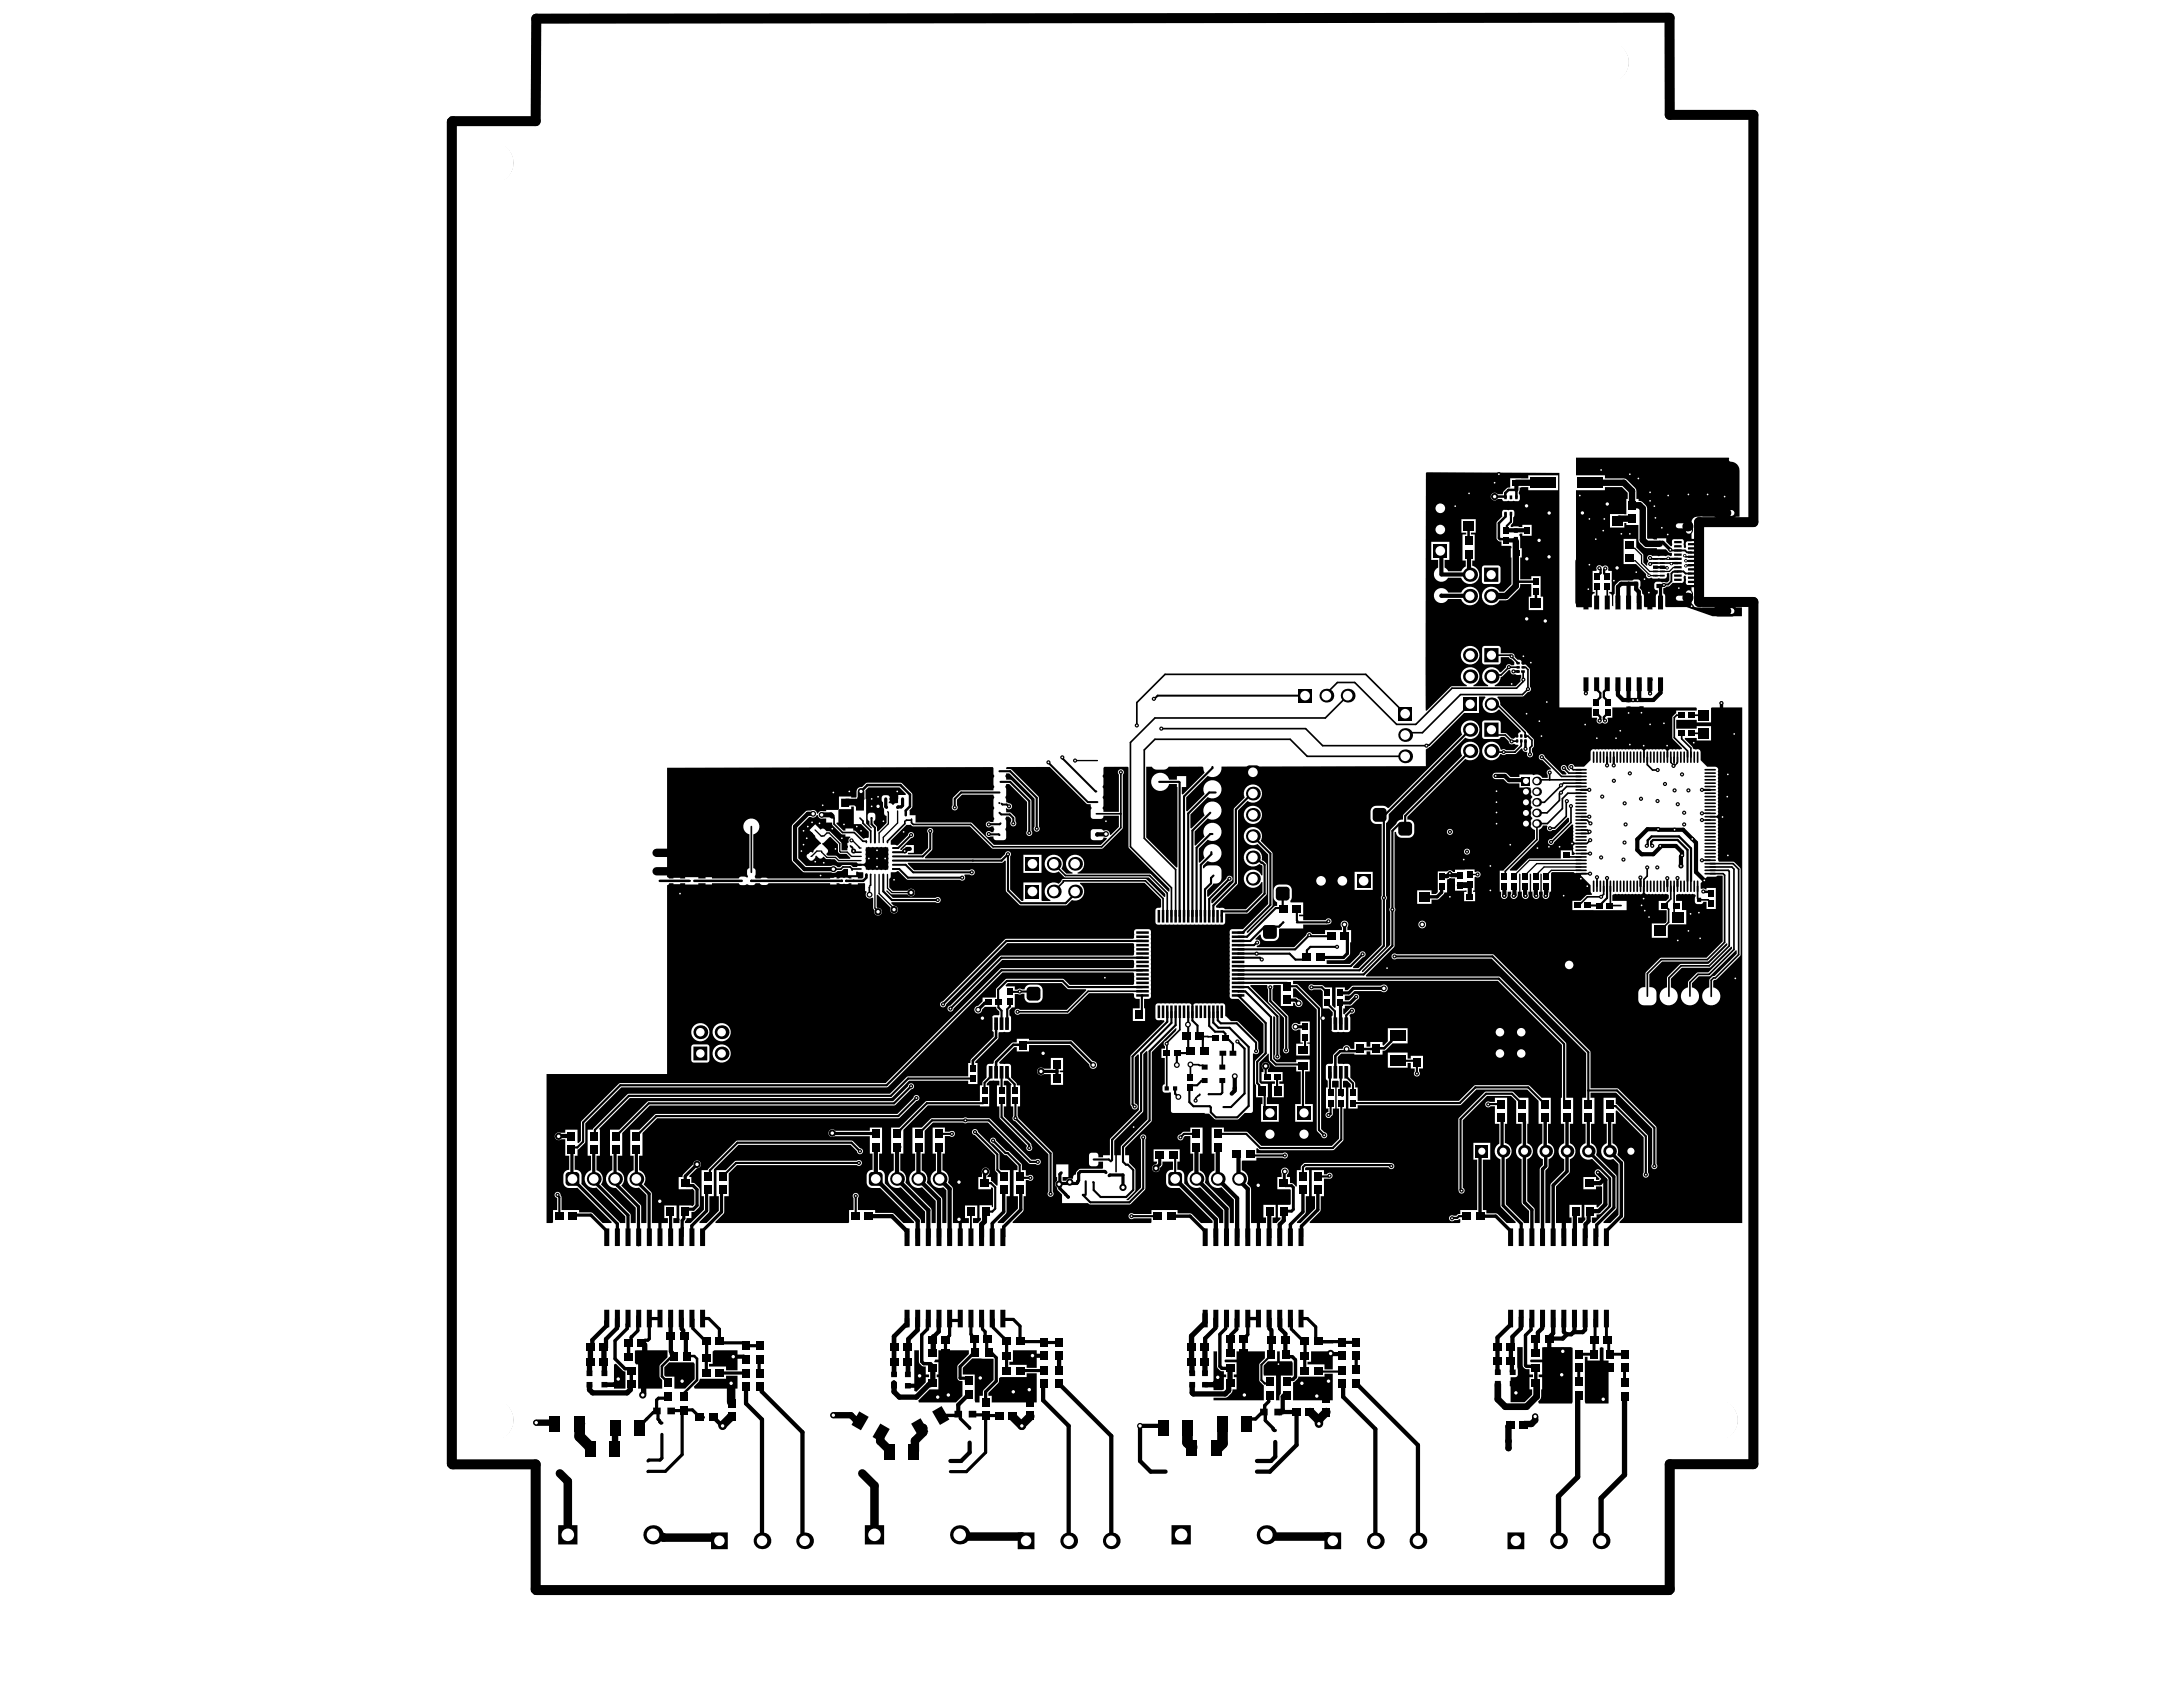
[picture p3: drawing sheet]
<svg xmlns="http://www.w3.org/2000/svg" width="279mm" height="216mm" viewBox="0 0 279 216" stroke-linecap="round" stroke-linejoin="round" font-family="sans-serif">
<path d="M213.7 2.3l-145.1 .1v13.1h-10.7l-.1 171.8 .2 .1h10.6v16.1h145.1v-16.1h10.7v-110.4h-6.9v-10.2h6.9v-52.1h-10.7v-12.4" fill="none" stroke="#000" stroke-width="1.3"/>
<g fill="#000">
<path d="M201.7 58.6h19.6v.1a.28 .28 0 0 0 .1 .3 .28 .28 0 0 0 .3 .1 1.09 1.09 0 0 1 .9 1.1v5.9h-5.1a.81 .81 0 0 0-1 .7v2.4h-.4a.54 .54 0 0 0-.3 .8l-.1 .1h-.1l-.1-.4a.54 .54 0 0 0-.3-.7h-.9a.54 .54 0 0 0-.3 .7v.2h-.1l-.6-.6v-.4h-1.2v.1h-.4l-.2-.1-.6 .1-.1-.1v-3.8a1.2 1.2 0 0 0-1.1-1v-.2h-.3v-1.3l-1.4-1.3-2.6-.1v-.4h-3.7zM201.7 62.7h3.7v-.4h2.2l.7 .8v.8h-.1v1.9h-2.1v1.7h1.8v-.6h.3v.3h1.5v1.9a1.43 1.43 0 0 0 1 1.1h1.4v.1h1.1l.2 .2a.38 .38 0 0 0 .5 .2l.1 .1v.3l-.2 .1a.43 .43 0 0 0-.6 0h-1.7a.39 .39 0 0 0-.6-.1 .39 .39 0 0 0 .1 .6l-.1 .6-.2 .1-.4-.4v-1l-.9-.9v-1.1h-1.6v3.2h1.6l1.3 1.3a.42 .42 0 0 0 .2 .5 .42 .42 0 0 0 .5-.1l.2 .2 .7-.1 .7 .1a.39 .39 0 0 0 .3-.6l.1-.1h.3v.9l-.3 .2-1.3-.1a.33 .33 0 0 0-.4 .4v.4a.36 .36 0 0 0 .5 .3v.5h-.2l-.1 .3v1.4h-1.4l-.1-.1v-1.3l-.2-.3a.62 .62 0 0 0-.3-.7l.1-.8a.33 .33 0 0 0-.4-.3h-.4l-.3 .1h-1.4a1.14 1.14 0 0 0-.8 .8v.9l-.2 .3v1.3l-.2-.1v-1.2a.33 .33 0 0 0-.3-.4v-.1h.3v-2.7h-.4l-.1-.2a.38 .38 0 0 0-.1-.5 .38 .38 0 0 0-.5 .1h-.2a.38 .38 0 0 0-.5-.1 .38 .38 0 0 0-.1 .5l-.1 .2h-.5v2.7h.3v.1a.33 .33 0 0 0-.3 .4v1.4h-2l-.1-.1zM214.2 76.2l.4-.3h.9a.6 .6 0 0 1 .6-.5 .6 .6 0 0 1 .6 .6 1.01 1.01 0 0 1-.3 1.1l-.2 .1h-1.4a.64 .64 0 0 1-.6-1zM214.2 66.9l.4-.3h1.4a.61 .61 0 0 1 .7 .7 .96 .96 0 0 1-.3 1l-.3 .1a.56 .56 0 0 1-.6-.5h-.7a.64 .64 0 0 1-.6-1zM212.9 75.3l.4-.2 .3-.1 .5-.4h1.1a.54 .54 0 0 0 .3-.7l.1-.2h.1l.1 .5a.54 .54 0 0 0 .3 .7h.4v2.1a.8 .8 0 0 0 1.1 .7h5.3v1.2h-3.7l-3.3-1.2h-2.7l-.1-.1v-1.3l-.1-.3h-.1zM219.4 77.7l.4-.2h1.8a.7 .7 0 0 1 .7 .7 .7 .7 0 0 1-.7 .7h-1.7a.74 .74 0 0 1-.5-1.2zM219.4 65.2l.4-.2h1.8a.7 .7 0 0 1 .7 .7 .7 .7 0 0 1-.7 .6h-1.7a.74 .74 0 0 1-.5-1.1zM146.7 98.1h.7a.72 .72 0 0 0 .7 .4h.8a.71 .71 0 0 0 .7-.4h4.3l.1 .1 .2 .7-2.8 2.8-.1-.1v-.9h.5v-1.4h-1.2v.5h-1a1.16 1.16 0 0 0-1.8-.7 1.16 1.16 0 0 0 0 1.9 1.16 1.16 0 0 0 1.8-.7h1v.4h.1v10.3h-.1l-3.9-3.8zM192.1 86.6h.2l.8-.8 .2 .1a.4 .4 0 0 0 .2 .4 .4 .4 0 0 0 .4 0l.3 .1h.5v.3l-.1 .2v.3l-.6 .6h-2.7v-.1a1.15 1.15 0 0 0 .8-1.1zM102.2 106l1.4-1.4h.2a.49 .49 0 0 0 .7-.3h.2a.48 .48 0 0 0 .6 .5h.4v.5h.8l.1 .3 1.1 1.1 .5 .1v.3h.6v.1a.38 .38 0 0 0-.2 .5v.2h-.1v.9h-.8v-.9l-1.5-1.5a.72 .72 0 0 1-.8-.3h-.2l-.2 .1-.7-.7-.7 .7 .7 .7 .1 .4 .7 .6v.1l-.3 .1-.6 .7-.2 .3a.33 .33 0 0 0-.5 0l-.2 .2a.33 .33 0 0 0 0 .5l.3 .3a.33 .33 0 0 0 .5 0l.4-.6 .3 .3a.33 .33 0 0 0 .4 0l.2-.2 .4 .3 1 .1 .5 .4h2.3l.1 .1a1.08 1.08 0 0 0 .9 0l.2-.3v-1.3a.38 .38 0 0 1 .4-.5h2.1a.38 .38 0 0 1 .5 .4l-.1 2.1a.38 .38 0 0 1-.4 .5l-2.1-.1a.33 .33 0 0 1-.4-.3l-.1-.1a1.08 1.08 0 0 0-.9-.1l-.1 .2h-.5l-.3-.3h-1l-.4 .3h-.3l-.4-.3-.4 .1h-3.2l-1-1zM105.3 107.9l.2-.1 .6-.7h.2l1 1v1l.3 .2h.7l.5 .5v.1h-1.4l-.4-.4h-1.1l-.2-.2a.41 .41 0 0 0 .2-.6l-.7-.7zM107.4 103.6h1.5v-.4h.4v2.3h.9l1 .9v.8l-.7 .1-1-.9-.3-.1v-.3h-1v.3h-.3l-.9-.9 .1-.1h.2v-1.6z"/>
<path d="M107.7 102.2l2 .1 .2-.3v-.7a.36 .36 0 0 1 .5-.3l.1 .1 .1 2.6h-1l-.1-.6-.2-.2-.5 .1-.1 .3h-1zM110.8 101.2l.3-.4h4l.9 .8-.1 .1h-1v1l-.4 .1-.3 .2-.2-.2h-.2l-.1-.1a.52 .52 0 0 0-.1-.9h-.4a.33 .33 0 0 0-.4 .3l.1 .4 .1 .2v.7l.2 .1v.7l.3 .2v.9l-1.1 1.1h-.2v-.6l-.4-.4v-.3l.2-.2v-.6a.33 .33 0 0 0-.3-.3h-.3a.33 .33 0 0 0-.3 .3v.6l.2 .2a.78 .78 0 0 0 .3 .9h-.1l-.6-.6v-3.1l-.1-.1zM85.4 98.3l41.7-.1 .2 1.1-.2 .3v.8l.2 .2-.2 .5-4.2 .1-1 .9v1a.39 .39 0 0 0 .1 .5 .39 .39 0 0 0 .5 0 .39 .39 0 0 0 0-.5v-.7l.6-.7h4l.2 .3-.2 .4v.7l.2 .2-.2 .4v.8l.2 .3-.2 .4h-.3a.39 .39 0 0 0-.6 .1 .39 .39 0 0 0 .1 .5 .39 .39 0 0 0 .5 0h.3a.59 .59 0 0 1 0 .7h-.2l-.1-.1a.39 .39 0 0 0-.6 .3 .39 .39 0 0 0 .6 .4h.3v.1a.33 .33 0 0 0 .4 .3h.9l.4-.2v-.9l-.1-.3 .1-.3v-.7l-.1-.4 .1-.2h.3l.3 .3v.3a.38 .38 0 0 0 0 .5 .38 .38 0 0 0 .6 0 .38 .38 0 0 0 0-.5l-.1-.5-.5-.6h-.6l-.1-.4 .1-.2a.4 .4 0 0 0 .7-.1 .4 .4 0 0 0-.5-.5l-.2-.1-.1-.6 .1-.4v-.7a.57 .57 0 0 1 0-.7h.4l2.3 2.3-.1 3.8a.39 .39 0 0 0 .1 .5 .39 .39 0 0 0 .5 0 .39 .39 0 0 0 0-.6v-3.9l-2.5-2.5-.7-.1v-.2a.57 .57 0 0 1 0-.6h.4l3.2 3.2v3.6a.39 .39 0 0 0 0 .6 .39 .39 0 0 0 .6-.1 .39 .39 0 0 0 0-.5l-.1-3.8-3.4-3.5-.7-.1 .1-.2h5.5l4.6 4.6 .6 .1 .1 .4-.1 .4v.8a.33 .33 0 0 0 .3 .3h1.1l.2-.2v-.2h2v1.4l-1 1.1-.2-.1v-.2a.53 .53 0 0 0-.7-.3l-.4-.2h-1.1l-.2 .3v.8a.33 .33 0 0 0 .3 .3h1.1l.2-.3h.4l.1 .1-.8 .8h-13.7l-2.9-2.8h-7.1v-1h-.8v-.6l.4-.5v-1.6l-1.3-1.3-.3-.1h-4.3l-.6 .5-.3 .1-.2 .1-.2 .4v.8h-.7v-.2h-1.5v1.6l-.1 .2h-1.6v.1h-.4a.47 .47 0 0 0-.6 .3h-.1a.5 .5 0 0 0-.8-.4h-.4l-.3 .2-1.7 1.7-.1 4.4 .2 .3 1.2 1.2 .3 .1h3.4l.4 .1 .4-.2h.5l.3-.3h.5v.8h1.1v-.4l.1-.1 .8 .1a.78 .78 0 0 1-.1 .8h-.6v-.1h-.8v.1l-.6-.1-.4 .1-.4-.1-.5 .1v-.1h-.9v.1h-7.9l-.3-.1-1.3 .1-.1-.1 .1-.4v-.6l-.3-.2v-4.3l.2-.1a1.03 1.03 0 0 0 .4-1.6 1.03 1.03 0 0 0-1.7 .1 1.03 1.03 0 0 0 .6 1.6v4.3l-.2 .1-.1 .2 .1 .9-.8-.1-.3 .1v.1h-3.5v-.1h-.8v.1h-.9v-.1h-1.7v.1h-.6v-.1l-1.5 .1-.2-.1zM197.5 105.6h.5l.1 .2a.39 .39 0 0 0 .1 .5 .39 .39 0 0 0 .5-.1h.4l1.5-1.5h.2v.5l-2.2 2.2a.38 .38 0 0 0-.5 .3 .38 .38 0 0 0 .4 .4 .38 .38 0 0 0 .4-.3l2.3-2.3 .2 .1v1.8a.38 .38 0 0 0 .2 .5v.1a.53 .53 0 0 0-.2 .7 .38 .38 0 0 0 .2 .5v.1l-.2 .1h-.2v-.6h-1.4v1.1h-4.1l-1.6 1.5h-.8l-.1-.1 3.7-3.7 .1-1.4 .3-.3zM74.9 143.8l4.6-4.6 34.1-.1 14.7-14.6h16.7l.1 .1 .1 .9-.1 .4-.1 .1h-8.1l-.7-.7h-.2h-7.2l-1.3 1.3v1.1h-1.7v.5l-.6 .5a.49 .49 0 0 0-.5 .5 .49 .49 0 0 0 .5 .5 .49 .49 0 0 0 .5-.5l.3-.3h1.5v.1l.4 .5v.4h-.1h-.5a.33 .33 0 0 0-.3 .4v1.5l.2 .3v.6l-2.9 2.8-.1 .5h-.3v1.8h-7.8l-2.2 2.2h-33.5l-4.5 4.4v.2h-.7v3.3h.4v1.9a1.16 1.16 0 0 0-.7 1.4 1.16 1.16 0 0 0 1.4 .8l3.7 3.7v.8h-.7l-4.9-5a2.55 2.55 0 0 0-.1-1.4 .76 .76 0 0 0-.8-.4v-1.8h.4v-.8l1-.9zM146.3 134.9l.4-.4 .2 .1v8.7l-3.4 3.4v1.1h-.6v2.2h-.2v-2.2h-.1v-1.8l3.7-3.7zM158.9 148.6l.1-.1h1.8v-.3h3.4a.38 .38 0 0 0 .5-.1 .38 .38 0 0 0 0-.5 .38 .38 0 0 0-.5 0h-3.4v-.6l.1-.1 .4 .3h9.3l.2-.1 1.1-1.1v-.2v-3.9h.4v-2.7h-.4v-.8l.1-.1h.4l.5 .5v.4h-.3v2.7h1.2v-.5h13h.2l2-2h6.5l1.4 1.5v2.9h.5v2.5a1.08 1.08 0 0 0-.6 1.1 1.08 1.08 0 0 0 .7 1v.7l-.3 .3-.1 .2v6.9h-.7v-1.8l-.9-1v-5.4a1.08 1.08 0 0 0 .7-1 1.08 1.08 0 0 0-.7-1v-2.5h.1v-3.3h-1.2l-.7-.7-.2-.1h-3.3l-.2 .1-3.3 3.3v9.1a.4 .4 0 0 0 .2 .5 .4 .4 0 0 0 .5-.2 .4 .4 0 0 0-.2-.5v-8.6l3.1-3.1h3.1l.7 .6v2.9h.6v2.5a1.08 1.08 0 0 0-.7 1.1 1.08 1.08 0 0 0 .7 1v5.5l.2 .2 .8 .9v1.5h-.7l-2.3-2.4v-5.7a1.08 1.08 0 0 0 .8-1.1 1.08 1.08 0 0 0-.9-1v-2.5h.3v-3.3h-1.6v.5h-.6a.39 .39 0 0 0-.5 .1 .39 .39 0 0 0 0 .5 .39 .39 0 0 0 .6 0h.5v2.2h.6v2.6a1.07 1.07 0 0 0-.6 1 1.07 1.07 0 0 0 .7 1l.1 6 1.9 2v.1h-1.2l-1.2-1.2h-1.4v-.4h-.4v-6.5h.9v-2.1h-2.1v2.1h.5v6.5h-2.2v.5h-.3l-.2 .2h-.4a.39 .39 0 0 0-.5 .1 .39 .39 0 0 0 .1 .5 .39 .39 0 0 0 .6-.1h.4l.2-.1 .1 .1v.3l-.1 .1h-19.1l-.1-.1 1.4-1.4v-1.9h.5v-2.3h.6a.38 .38 0 0 0 .4-.2 .38 .38 0 0 0-.2-.5 .38 .38 0 0 0-.5 .2h-.3v-.5h-1.6v3.3h.4v1.6l-1.8 1.8h-.5v-.1l1.1-1.2v-2.1h.4v-3.3h-.5v-.3l.2-.1h10.5l.1 .1a.39 .39 0 0 0 .6-.1 .39 .39 0 0 0-.4-.6h-11l-.2 .1a.71 .71 0 0 0-.3 .9h-.5v2l-.2 .1-.4-.5h-.3v-.8h-.4v-.3a.49 .49 0 0 0 .2-.6 .49 .49 0 0 0-.7-.2 .49 .49 0 0 0-.2 .7v.4h-.5v1.6h1.6l.1 .1v1.8l-.1 .1h-1.5v1.6h.3v.2l-.5 .5h-.5v-.7h.4v-1.6h-1.6v1.6h.3v.7h-1.9v-4.3l-.1-.3-.4-.4a1.14 1.14 0 0 0-.7-1.7zM78.6 174.6l.2-.1 .9 .9 .4 .1v2.2h-1.5zM81.3 172.8h4.1v.9l-.9 .9-.1 .3v1.2l.4 .5v1.1h-3.1v-3.1h-.3l-.1-.2zM85 175l.6-.6h3.2l.1 .2v1.9l-1.2 1.2h-1.4v-1.5h-1.1l-.2-.2zM91.2 173l.2-.2h3v2.6h-1.5v-.5h-2.2v-.4h.5zM89.6 176.5h3.3v-.4h1.5v1.6h-5.5l-.1-.2 .6-.7z"/>
<path d="M117 172.8h.6v1.5l.1 .2a.69 .69 0 0 0 .8 .4v1h.4v.3h-.4v.7l-1.2 1.2-.3-.1zM120.1 172.8h3.9v.5l-1.4 1.4-.1 .2 .1 1.6 .2 .2h.4v2l-.8 .8h-4.8l-.1-.3 1.5-1.4h1.1v-1.6h-.2v-.3h.2v-1.6h-.5l.1-.3h.4zM123.2 175l1.2-1.2 2.8 .1v2.7l-1.3 1.3-.1 .2v.5h-.4v.9h-.6v-.3v-3.3h-1.6zM129.6 172.8h3.1v2.3h-1.3v-.4h-2.2v-.4h.4zM127.9 176.4l.2-.2h3.3v-.4h1.3v3.7h-5.8v-.9h-.4v-.3l1.3-1.3zM155.3 172.9h.5v2l.1 .2a.69 .69 0 0 0 .7 .4v.4h.3v.3h-.3v1.6l-.2 .1h-1.1zM156.8 174h1.5v-1.1h3.6v.9l-.6 .7-.1 .2v1.9l.1 .2 .5 .5v1.9h-6.5v-.3h1.5a1.29 1.29 0 0 0 .9-1v-.1h.6v-1.6h-.4v-.3h.4v-1.6h-1.5l-.1-.1zM163.5 172.9h.3v1.3h1.6v.3v1.5h-1.5v2.4l-.1 .2v.6h-.5v-3.2h-1.5l-.1-.2v-1l.6-.6h1.2zM167.8 172.9h2.8v2.4h-1.1v-.7h-2.2v-.3h.5zM166.2 176.2h3.3v-.4h1.1v3.4h-5.1v-2.3h.1a1.05 1.05 0 0 0 .6-.7zM194.2 172.4h.7v2.3l.1 .3a.67 .67 0 0 0 .8 .2v.7h.4v.3h-.4v1.6h.3v.7l-1 1h-1.8v-3.2h.6a.33 .33 0 0 0 .4-.4zM197.4 172.4h3.6l.3 .1v6.9l-.1 .2h-4.2l-.1-.2 .3-.4 .1-1.2h.1v-1.6h-.5v-.3h.5v-1.6h-1.5l-.1-.1 .1-.2h1.5z"/>
<path d="M202.8 173.6h.4v.5h1.6v-1.6l.2-.1 .2 .1v1.6h.7v5.5h-3l-.1-.2z"/>
<path d="M85.4 113.3l.2-.1 .1-.2h.5v.2h.9v-.2h.6v.2h1.7v-.2h.9v.2h.8v-.2h3.5v.2l.3 .1h.4l.2-.1 .9 .1 .2-.1 .1-.2h.5l.1 .1a.79 .79 0 0 0 1.1-.1h7.8v.2h.9v-.2l.5 .1h.4h.4l.6-.1v.2h.8v-.2h.8l.1 .1v.9h.2v.2a.49 .49 0 0 0 0 .7 .49 .49 0 0 0 .7 0h.2v1.3l.1 .3v.1a.5 .5 0 0 0 .5 .6 .5 .5 0 0 0 .5-.6 .5 .5 0 0 0-.6-.4l-.1-.1v-1.6h.1l1.7 1.7-.1 .1a.5 .5 0 0 0 .5 .6 .5 .5 0 0 0 .5-.5 .5 .5 0 0 0-.5-.5l-.3-.3v-.1h5.7a.38 .38 0 0 0 .5 0 .38 .38 0 0 0 0-.6 .38 .38 0 0 0-.5 0h-5.5l-.9-.9 .2-.1 .6 .6h2a.5 .5 0 0 0 .7 .1 .5 .5 0 0 0 0-.8 .5 .5 0 0 0-.7 .2h-2l-.4-.4v-1.1l.2-.2v-.7h.6l.4-.1 1 1 .2 .1h6.7a.38 .38 0 0 0 .5 0 .38 .38 0 0 0 0-.6l.1-.1h.6a.38 .38 0 0 0 .6 0 .38 .38 0 0 0 0-.5 .38 .38 0 0 0-.6 0h-7.1l-.8-.8v-.2h12l.4-.3 .1 .1 .1 3.9 1.7 1.7 5.9 .1 .2-.1 .6-.6a1.16 1.16 0 0 0 1.4-.6 1.16 1.16 0 0 0-.4-1.5l.1-.1h8.2l2.1 2.1v1l-.1 .1h-.3a.33 .33 0 0 0-.3 .3v1.6a.61 .61 0 0 0 .7 .2h7.5a.54 .54 0 0 0 .7-.3v-1.1h2.9l2.4-2.4v-3.8v-.2l-.6-.5v-.1a1.17 1.17 0 0 0-1.3-1.3 1.17 1.17 0 0 0-.9 1.6 1.17 1.17 0 0 0 1.9 .3l.4 .3v1.2h-.2a1.17 1.17 0 0 0-1.8-.5 1.17 1.17 0 0 0 .1 1.9 1.17 1.17 0 0 0 1.7-.5h.2v1.4l-2.1 2.1h-2.7a.61 .61 0 0 0-.7-.2h-.4l-.1-.3 2.8-2.8 .1-9.4 1.2-1.2 .2 .1a1.17 1.17 0 0 0 1.6-.9 1.17 1.17 0 0 0-1.3-1.3 1.17 1.17 0 0 0-.9 1.7l-1.3 1.3-.1 .2v9.3l-2.7 2.7h-.2v-.4l2.4-2.4a.38 .38 0 0 0 .3-.3 .38 .38 0 0 0-.3-.4 .38 .38 0 0 0-.4 .3l-2.4 2.4-.1-.1v-.8l.8-.8a.82 .82 0 0 0 1-.7v-1.1a.72 .72 0 0 0-.7-.6l-1.1 .1-.4 .3h-.1v-.3l.6-.6 .1 .1a1.17 1.17 0 0 0 1.7-1 1.17 1.17 0 0 0-1.5-1.2 1.17 1.17 0 0 0-.7 1.7l-.6 .6h-.2v-1.8l1.2-1.1a1.16 1.16 0 0 0 1.7-.8 1.16 1.16 0 0 0-1.3-1.4 1.16 1.16 0 0 0-.8 1.8l-1.2 1.1h-.1v-1.8l1.7-1.7a1.16 1.16 0 0 0 1.7-.8 1.16 1.16 0 0 0-1.3-1.3 1.16 1.16 0 0 0-.8 1.7l-1.7 1.7h-.1v-1.8l2.2-2.2a1.16 1.16 0 0 0 1.7-.8 1.16 1.16 0 0 0-1.3-1.3 1.16 1.16 0 0 0-.8 1.7l-2.2 2.2h-.2v-1.8l2.8-2.7a1.19 1.19 0 0 0 1.2 0 1.19 1.19 0 0 0 .6-1.2h26.1v-2.2l.6-.4 4.3-4.3h1.9v-2.1h.8v.2a1.14 1.14 0 0 0 0 1.7 1.14 1.14 0 0 0 1.7-.2h.1l2.8 2.8-.1 .1a.51 .51 0 0 0-.4 .6l-.5 .3-.3-.1-.6-.7h-.7v-1.3a.33 .33 0 0 0-.4-.3h-1.7l-.2 .1-.1 .2v1.7a.33 .33 0 0 0 .3 .4h1.7l.3-.1 .1-.2h.5l.5 .6v.1a.56 .56 0 0 0 .7 .2l.5 .1 .1 .1-.6 .6h-1.1l-.2-.1h-.4a1.19 1.19 0 0 0-1.8-.8 1.19 1.19 0 0 0-.2 1.9 1.19 1.19 0 0 0 1.9-.5l.2 .1a.37 .37 0 0 0 .5-.1h1.3l.7-.7 .2 .1a.7 .7 0 0 0 .6 .4 .39 .39 0 0 0 0 .5 .39 .39 0 0 0 .6 0 .39 .39 0 0 0 0-.5v-.5l.2-.3v-.9l-.9-1-3.4-3.4-.1-.5-.3-.4 .1-.2h3.2l.6-.5a.38 .38 0 0 0 .4-.3 .38 .38 0 0 0-.1-.4v-2.3l-.5-.5-.5-.2v-.2a.47 .47 0 0 0-.6-.3l-.3-.3a.43 .43 0 0 0-.6-.5h-1.2v-.6a.33 .33 0 0 0-.4-.3h-1.7l-.2 .1-.1 .2v1.7a.33 .33 0 0 0 .3 .3h1.9l.2-.2v-.7h1l.7 .6-.1 .4h-.3a.38 .38 0 0 0-.4-.1 .38 .38 0 0 0-.3 .4l-.6 .6h-.2a1.19 1.19 0 0 0-1.9-.2 1.19 1.19 0 0 0 .5 1.9l-.1 .1h-1.8v-.1a1.19 1.19 0 0 0 .5-1.9 1.19 1.19 0 0 0-1.9 .1 1.19 1.19 0 0 0 .5 1.8v.1h-2l-3.1 3.2-.1-.1v-30.4l.1-.1 17 .1v30h4.1v1.3h.7v.2a.4 .4 0 0 0 .1 .6 .4 .4 0 0 0 .6-.1 .4 .4 0 0 0 .5 0 .4 .4 0 0 0 .1-.5l.1-.2h.6v-1.3h10.7l.1 .1v.3h-2.7v.4l-.4 .4-.1 .1v2.6l.1 .2 1.2 1.2-.1 .1h-.3h-1.1l-.3 .2h-.2a.53 .53 0 0 0-.6-.2h-1.7a.38 .38 0 0 0-.5 .2h-.2a.53 .53 0 0 0-.6-.2h-5.6a.39 .39 0 0 0-.5 .4v1l-.9 .8h-1.1l-.1-.1a.39 .39 0 0 0-.7-.1 .39 .39 0 0 0 .2 .6l-.2 .1-.3-.4a.39 .39 0 0 0-.4-.3 .39 .39 0 0 0-.3 .4 .39 .39 0 0 0 .4 .4l.3 .3-.1 .1h-.4l-2.3-2.2a.39 .39 0 0 0-.4-.4 .39 .39 0 0 0-.4 .5 .39 .39 0 0 0 .5 .3l1.1 1.1-.1 .1a.38 .38 0 0 0-.4 .2 .38 .38 0 0 0 .1 .5v.4h-.7l-.2-.3a.82 .82 0 0 0-.9-.1l-.2-.1h-1.6v.3h-1.2l-.5-.5h-1.5a.41 .41 0 0 0-.3 .5 .41 .41 0 0 0 .4 .3h1l.5 .4 .2 .2h1.4v.5h1.3l.1 .1-.1 .5 .3 .6v.1a.86 .86 0 0 0 0 1.3 .88 .88 0 0 0 0 1.3 .85 .85 0 0 0-.3 .9 .85 .85 0 0 0 .7 .6v1.2l-4.1 4h-.5v2.7h.2v.5a.43 .43 0 0 0 .4 .5 .43 .43 0 0 0 .5-.5v-.5h.4v.3a.44 .44 0 0 0 .2 .6 .44 .44 0 0 0 .6-.3l.1-.6h.1l.1-2.3 .1 .1v2.2h.2v.6a.43 .43 0 0 0 .6 .3 .43 .43 0 0 0 .2-.5v-.4h.2v-2.3l.2 .1v2.2h.1v.5a.43 .43 0 0 0 .5 .5 .43 .43 0 0 0 .4-.6v-.4h.2v-2.3l.1 .1v2.2h.2v.4a.43 .43 0 0 0 .3 .6 .43 .43 0 0 0 .5-.5v-.5h.2v-2.4l.1-.1h2.8l.3 .2h.7v.3l1.2 1.2v.8l.2 .3-.1 .1h-.6l-.8 .8h-1.1v1.2h7v-1.2h-1.8v-.7l.4-.2 .2 .1 .2-.1 .2 .1 .2-.1 .2 .1 .2-.1 .3 .1 .2-.1 .2 .1 .2-.1h.9a.38 .38 0 0 0 .5-.2h.2a.53 .53 0 0 0 .6 .2h.8l.2 .1 .2-.1 .3 .1 .2-.1 .2 .1 .2-.1 .4 .2v.3l-.4 .4h-.9v1.2h1v1.4l-.2 .3h-1.7v1.8h2.1v-1.5l.1-.2h2.2v-1.8h-.5v-1.2h-.8v-.7l.4-.2 1.5 .1a.35 .35 0 0 1 .5 0 .35 .35 0 0 1 0 .4v.6l.2 .2h.7l.2-.3h.4v.9h1.2v-2.7h-1.2v.2l-.3-.1-.3 .1-.1-.1v-.7l.8-.8h1l.3-.1h.7v8.4l-2.1 2.1h-5.9l-1.9 1.9v1.8l-.4 .1a.72 .72 0 0 0-.5 .7v1a.72 .72 0 0 0 .7 .6l1.1-.1a.72 .72 0 0 0 .5-.7v-1a.77 .77 0 0 0-.9-.6v-1.6l1.6-1.6 5.9-.1 2.3-2.3 .2 .1v.1l-2.4 2.5h-3.5h-.2l-1.6 1.7v1.3h-.3a1.17 1.17 0 0 0-.4 1.8 1.17 1.17 0 0 0 1.8-.1 1.17 1.17 0 0 0-.6-1.7v-1.1l1.4-1.4 3.6-.1 2.6-2.6h.2v.2l-3.1 3h-1.3l-.1 .1-1.1 1.1-.1 .8a1.16 1.16 0 0 0-.7 1.8 1.16 1.16 0 0 0 2-.1 1.16 1.16 0 0 0-.8-1.7v-.6l.9-.9h1.3h.2l3.2-3.3h.2v.5l-2.9 2.8h-.2l-.4 .4v1.1a1.16 1.16 0 0 0-.7 1.8 1.16 1.16 0 0 0 1.9-.1 1.16 1.16 0 0 0-.7-1.7v-.8l.1-.2 .3-.1 3-2.9 .1-.2v-11l-.1-.1-.8-.8h-1.9l-.1-.2-.1-.2 .1-.2-.1-.2 .1-.3-.1-.2 .1-.2-.1-.2 .1-.2-.1-.2 .1-.2-.1-.3 .1-.2-.1-.2 .1-.2-.1-.2 .1-.2-.1-.3 .1-.2-.1-.2 .1-.9a.38 .38 0 0 0-.2-.5v-.2a.53 .53 0 0 0 .2-.6v-5.1a.39 .39 0 0 0-.4-.6h-1l-.8-.8-.1-1.2a.53 .53 0 0 0-.6-.2l-.3-.1-.1-.2-1-1 .1-.2h1.5v.4h1.8v-1.9h-1.8v.4h-2.7v-1.2h2.7v.3h1.8v-1.8l.1-.1h3.9v66h-15.7v-.1l.5-.5 .1-.3v-6.8l-.1-.2-.8-.9a1.08 1.08 0 0 0-.6-1.4v-2.5h.4v-1.6l.1-.1 3.5 3.4-.1 4.6a.39 .39 0 0 0 .1 .5 .39 .39 0 0 0 .5 0 .39 .39 0 0 0 0-.5v-4.8l-3.9-3.9-.2-.1v-.8h-1.6v3.3h.5l-.1 2.5a1.08 1.08 0 0 0-.6 1.5 1.08 1.08 0 0 0 1.5 .5l.7 .7v6.5l-1.1 1h-.8l-.1-.1 1.7-1.7v-4.1l-.1-.2-2.5-2.6a1.07 1.07 0 0 0-.7-1.5v-2.5h.5v-3.3h-.5v-.7h3.2l4.7 4.7v4.5a.38 .38 0 0 0 0 .5 .38 .38 0 0 0 .5 0 .38 .38 0 0 0 0-.5v-4.7l-.1-.2-4.8-4.8h-3.5v-4.6l-.1-.2-12.3-12.3-.2-.1h-12.3a.38 .38 0 0 0-.5 0 .38 .38 0 0 0 0 .6 .38 .38 0 0 0 .5 0h12.2l12.1 12.1v5.7h-.5v3.3h.4v2.5a1.08 1.08 0 0 0-.6 1.4 1.08 1.08 0 0 0 1.5 .6l2.4 2.4v3.7l-2.1 2.1h-.3l-.1-.1v-.6h.6v-.4l.6-.1 .9-.9 .1-.3v-3.2l-1.1-1.1a.42 .42 0 0 0-.6 0 .42 .42 0 0 0 0 .6l.5 .5-.1 .1h-.3v-.4h-1.6v1.6h1.6v-.4h.6l.2 .1v2.1l-.6 .5h-.2v-.3h-1.5v1.6h.1v.3l-.4 .4h-.5v-.7h.4v-1.6h-1.5v1.6h.2v.7h-1.9v-4.7l1.7-1.7 .1-1.8a1.08 1.08 0 0 0 .6-1 1.08 1.08 0 0 0-.7-1v-2.5h.4v-3.3h-.8l-.1-7-8.4-8.4-.2-.1h-16.9l-.1-.2 3.7-3.7v-4.4l.1-.2-.1-.3v-9.7h.2v.2a.72 .72 0 0 0 .7 .5h1.1a.72 .72 0 0 0 .5-.7v-1.1a.76 .76 0 0 0-.9-.5v-.4l7.4-7.4a1.19 1.19 0 0 0 1.8-.8 1.19 1.19 0 0 0-1.4-1.4 1.19 1.19 0 0 0-.8 1.8l-7.5 7.5v.7h-.4a.71 .71 0 0 0-.5 .5l-.7 .7-.1 .2v9.9l-.1 .1 .1 .4v4.2l-3.5 3.5h-.1v-.1l3-3.1 .1-.2v-5.8l.1-.2-.1-.3v-9.4l.1-.1a1.13 1.13 0 0 0 .2-1l9.8-9.8 .2 .1a1.19 1.19 0 0 0 1.7-1 1.19 1.19 0 0 0-1.5-1.3 1.19 1.19 0 0 0-.8 1.8l-9.3 9.4h-.2l-.2-.2a2.55 2.55 0 0 0-1.5-.1 .72 .72 0 0 0-.5 .7v1.1a.72 .72 0 0 0 .7 .5h.7v9.3l-.1 .1 .1 .4v5.7l-2.9 3h-.7v-.1l1.2-1.3a.38 .38 0 0 0 .4-.4 .38 .38 0 0 0-.4-.4 .38 .38 0 0 0-.4 .4l-1.2 1.3-3-.1v-.4h2.3l.7-.7v-1.6h.1v-1.6h-.5v-.4a.49 .49 0 0 0 0-.7 .49 .49 0 0 0-.7 .1 .49 .49 0 0 0 .1 .7v.3h-2.2v.5h-1.7a.38 .38 0 0 0-.4-.2 .38 .38 0 0 0-.3 .4l-1.6 1.5h-4.7v-.2a.38 .38 0 0 0 .4-.4 .38 .38 0 0 0-.6-.3v-.1l.5-.6 .2 .1a.72 .72 0 0 0 .7 .7h1.1a.72 .72 0 0 0 .5-.7v-.8l.1-.1h3v-.5h3.1a.39 .39 0 0 0 .5-.3 .39 .39 0 0 0-.2-.4 .39 .39 0 0 0-.5 .2h-2.9v-.5h-.5v-.2h.5v-1.6h-1.6l-.1-.2 .2-.3a2.55 2.55 0 0 0-.1-1.4 .72 .72 0 0 0-.6-.4h-1.1a.72 .72 0 0 0-.5 .7v1.1l.2 .3 .3 .2v.4l-.4 .1-3.4 3.4-.1-.1v-.1l3.2-3.2 .1-.2v-6.6l-.1-.2-1.5-1.4 .1-.1a1.17 1.17 0 0 0-.9-1.7 1.17 1.17 0 0 0-1.3 1.4 1.17 1.17 0 0 0 1.8 .8l1.3 1.4v6.3l-3.2 3.2h-1.4a.54 .54 0 0 0-.3 .8v7.4a.54 .54 0 0 0 .3 .7h.8l3.2 3.2v3.7l-1 1-.1 .2v2.7l.2 .3v1.5h.8v.9h-.2v2.3h2.3v-2.3h-1.6v-.9h.2v-1.7h-.9l-.2-.2v-2.5l1.1-1.1h.1v.8l.8 .8h2.7v.6h.6v4.2h-.7v2.3h2.2v-2.3h-1v-4.2h.6v-1.5h-1.7v.4h-2.5l-.4-.5-.1-5.4 .2-.1 .1 .2v4.7a.38 .38 0 0 0 0 .6 .38 .38 0 0 0 .6 0 .38 .38 0 0 0 0-.6l-.1-4.9-3.7-3.8 .1-.1h2.1v.1l.1 2 2 2.1v3.9a.38 .38 0 0 0 0 .5 .38 .38 0 0 0 .6 0 .38 .38 0 0 0 0-.5v-4.2l-2-2v-1.4l.1-.5h.9v2.6h1.6v-.4l.2 .1a.49 .49 0 0 0 .5 .5 .49 .49 0 0 0 .5-.5 .49 .49 0 0 0-.5-.5 .63 .63 0 0 0-.7-.3v-1.1h.3l2.7 2.7v15.4l.6 .8a.39 .39 0 0 0 .4 .3 .39 .39 0 0 0 .4-.4 .39 .39 0 0 0-.4-.4l-.4-.4v-15.5l-3-3-.6-.1v-.4h26.2l8.2 8.2v6.8h-.1v3.3h.4v2.5a1.08 1.08 0 0 0-.7 1 1.08 1.08 0 0 0 .7 1.1v1.4l-1.7 1.8-.1 4.9h-.6v-6.7l.4-.4 .1-1.1a1.08 1.08 0 0 0 .6-1 1.08 1.08 0 0 0-.8-1v-2.5h.4v-3.3h-1.2l-1.6-1.6h-7l-2 2h-12.9v-1.7h-.4v-.7l-.6-.6v-1.5l-.3-.3-.5 .1-.8-.1v-.8l.5-.5h1.6v.2h1.6v-.4h.5v.4h1.5v-.5l.5-.1 .8-.9h2v-1.9h-2.6v1.7l-.5 .5h-.2v-.4h-1.5v.5h-.5v-.5h-1.6v.8h-.5a.49 .49 0 0 0-.4-.4 .49 .49 0 0 0-.5 .4l-.5 .1-.7 .6-.1 .2v1l-.1 .1-.5-.1a.33 .33 0 0 0-.3 .4v1.5l.1 .2 .1 .1v.9h-.2v2.7h.3v.4a.39 .39 0 0 0-.2 .7 .39 .39 0 0 0 .6-.2l.2-.2v-.7h.3v-2.7h-.4v-.8l.1-.1h.6l.1 .1v.8h-.2v2.7h.3v3.8l-.9 .9h-9.1l-1.8-1.7-3-.1v-.5h-1.5v3.3h.3v2.2a1.17 1.17 0 0 0-.6 1.5 1.17 1.17 0 0 0 1.5 .6l1.6 1.6v3h-.5v-1.8l-.1-.3-3.1-3.1a1.16 1.16 0 0 0-.6-1.5v-2.2h.3v-3.3h-1.5v.5l-1 .1-.4 .3a.39 .39 0 0 0-.3 .4 .39 .39 0 0 0 .4 .3 .39 .39 0 0 0 .4-.3l.2-.2h.7v2.2h.3v2.2a1.17 1.17 0 0 0-.6 1.5 1.17 1.17 0 0 0 1.5 .6l3 3v1.6h-.6v-.4l-.1-.3-4.3-4.4-.1-1.2a.76 .76 0 0 0-.8-.5v-1h.3v-1.6h-3.3v1.6h.4a.4 .4 0 0 1-.4 .4 .5 .5 0 0 0 0 .9 .5 .5 0 0 0 .7-.5 .71 .71 0 0 0 .4-.8h1.3v1h-.3a.72 .72 0 0 0-.6 .7l.1 1.1a.72 .72 0 0 0 .7 .5h1l4.2 4.3v.2h-1.5l-1.2-1.2h-1.8v-.4h-3.3v.5l-2.4-.1a.39 .39 0 0 0-.5 .1 .39 .39 0 0 0 .1 .5 .39 .39 0 0 0 .5 0h2.3v.5l-.1 .1h-17.7v-.1l1.4-1.4v-1.9h.3v-2.1l.4 .1a.39 .39 0 0 0 .5-.1 .39 .39 0 0 0-.1-.5 .39 .39 0 0 0-.5 0h-.3v-.7h-.5l-.1-.9-1.5-1.5-.4-.1-1.3-1.4a.39 .39 0 0 0-.4-.3 .39 .39 0 0 0-.4 .4 .39 .39 0 0 0 .4 .4l1.4 1.4h.4l1.3 1.4v.6h-.5v3.3h.6v1.6l-1.9 1.8h-.7v-.1l1.1-1.2v-2.1h.4v-3.3h-1.1l-.2-.2v-2l-2.7-2.8a.39 .39 0 0 0-.5-.3 .39 .39 0 0 0-.3 .4 .39 .39 0 0 0 .4 .4l2.6 2.6v1.8l.3 .4v1.6h-.2l-.7-.6v-.5h-.4v-.1a.56 .56 0 0 0 .2-.7 .56 .56 0 0 0-.7-.3 .56 .56 0 0 0-.2 .7v.4h-.5v1.6h1.6v-.2l.2-.1 .1 .2v2.4l-.2-.1v-.2h-1.5v1.7h.1v.2l-.3 .4h-.7v-.6h.6v-1.6h-1.6v1.6h.5v.6h-2v-4.3l-.2-.3-.5-.6a1.16 1.16 0 0 0-.7-1.5v-2.2h.3v-2.2h.7a.38 .38 0 0 0 .5 0 .38 .38 0 0 0 0-.6 .38 .38 0 0 0-.5 0h-.7v-.5h-1.5v3.3h.4v2.2a1.16 1.16 0 0 0-.6 1.5 1.16 1.16 0 0 0 1.5 .6l.4 .4v4.2h-.5v-3.1l-2-2.1a1.16 1.16 0 0 0-.6-1.5v-2.2h.3v-2.9l1.1-1h3.9l.2 .1 .3-.1h2.6l5.3 5.2 .9 .1a.39 .39 0 0 0 .5-.1 .39 .39 0 0 0 0-.5 .39 .39 0 0 0-.5 0h-.6l-5.3-5.3h-2.9l-.2-.1-.3 .1h-4l-.2 .1-1.1 1.1h-1.2v3.3h.3v2.2a1.16 1.16 0 0 0-.6 1.5 1.16 1.16 0 0 0 1.5 .6l1.8 1.8v2.8h-.6v-1.6l-.1-.3-3.2-3.3a1.16 1.16 0 0 0-.7-1.5v-2.2h.4v-3l3.2-3.1h6.6v.1h1.2v-2.7h-.3v-.2l.4-.4h1.1l.1 .1v.5h-.3v2.7h.3v1.5l3.6 3.5a.39 .39 0 0 0-.1 .6 .39 .39 0 0 0 .6 0 .39 .39 0 0 0 0-.5l-.1-.4-3.4-3.4v-1.3h.3v-2.7h-.3v-.5l.1-.1h.4l.5 .5-.1 .1v2.7h.3l-.1 1.3a.38 .38 0 0 0 .4 .6l4.2 4.2v4.8a.38 .38 0 0 0 0 .6 .38 .38 0 0 0 .5 0 .38 .38 0 0 0 0-.6v-5l-4.4-4.4-.1-.2v-1.3h.4v-2.7h-.5v-.3l-.7-.7v-1.4l-.1-.3-.2-.1h-1.1l-.1-.1 1.9-2h.3v.6h1.6v-.9h5.2l2.5 2.5a.49 .49 0 0 0 .5 .6 .49 .49 0 0 0 .5-.5 .49 .49 0 0 0-.5-.5l-2.7-2.6-5.5-.1v-.2h-1.6v.5l-.6 .1-2.2 2.2-.1 .4-.2 .1-.4-.1a.33 .33 0 0 0-.3 .4v1.4l-.5 .6-.1 .4h-.3v2h-6.9l-3.4 3.4h-1v3.3h.3v2.2a1.16 1.16 0 0 0-.7 1.5 1.16 1.16 0 0 0 1.6 .6l3.1 3.2v1.4h-.5l-.2-.6-4.5-4.5v-1.2a.72 .72 0 0 0-.7-.5v-2.1h.4v-3.3h-1.6v.4h-4.4a.5 .5 0 0 0-.7-.1 .5 .5 0 0 0-.1 .7 .5 .5 0 0 0 .7 .1h4.5v2.2h.4v2.1h-.2a.72 .72 0 0 0-.6 .7v1.1a.72 .72 0 0 0 .7 .5h1l4.4 4.4v.1h-1.4l-1.3-1.2-2.3-.1v-.3h-2.2v-1.6a.38 .38 0 0 0 0-.5 .38 .38 0 0 0-.5 0 .38 .38 0 0 0-.1 .5v1.6h-.5v1.5l-.1 .1h-17l-.1-.1 1.2-1.2v-2.1h.6v-2.9l1-1.1 15.4 .1a.39 .39 0 0 0 .5-.1 .39 .39 0 0 0 0-.5 .39 .39 0 0 0-.5 0h-15.6l-1.2 1.2h-1.2v3.3h.3v1.9l-1.6 1.5h-.9v-.1l1.3-1.3v-2h.6v-3.5l3.1-3.1h14.4l.8 .9a.39 .39 0 0 0 .4 .3 .39 .39 0 0 0 .4-.4 .39 .39 0 0 0-.4-.3l-.9-1h-.2h-14.7l-3.6 3.6-.1 .2h-.8v3.3h.3v1.7l-1.7 1.7h-.7l.2-.6h.6v-.8h.4l.6-.7v-2.3l-.6-.6-.4-.1v-.8h-.2l-.1-.1 1-1h.1a.5 .5 0 0 0 .4-.5 .5 .5 0 0 0-.5-.5 .5 .5 0 0 0-.5 .5l-1.2 1.3-.1 .3h-.5v1.6l1.7-.1 .3 .3v1.7l-.3 .3-.1-.1h-1.6l.1 2.2h-.8v-.6h.4v-1.6h-1.6v1.6h.5v.6h-2.1v-3.7l-.1-.3-.9-.9 .1-.3a1.15 1.15 0 0 0-.7-1.5v-1.9h.4v-2.9l1.9-1.9h30.9l.2-.1 2.1-2.1a.38 .38 0 0 0 .4-.4 .38 .38 0 0 0-.4-.4 .38 .38 0 0 0-.4 .4l-2 2.1h-31l-2 2h-1.2v3.3h.4v1.9h-.1a1.16 1.16 0 0 0-.7 1.5 1.16 1.16 0 0 0 1.5 .7l.9 .9v3.6h-.6l-.1-2.2-2.5-2.6 .1-.1a1.16 1.16 0 0 0-.5-1.8v-1.9h.5v-2.9l3.6-3.5h31.2l.2-.1 2-2a.38 .38 0 0 0 .4-.4 .38 .38 0 0 0-.4-.4 .38 .38 0 0 0-.4 .4l-1.9 1.9h-31.4l-3.6 3.7h-1.2v3.3h.3v1.9h-.1a1.17 1.17 0 0 0-.7 1.4 1.17 1.17 0 0 0 1.2 .8l2.6 2.6v1.9h-.7v-1l-.1-.2-3.7-3.7 .2-.3a1.15 1.15 0 0 0-.8-1.5v-1.9h.5v-3.3l-.1-.1 3.9-4h33.4l.2-.1 2.2-2.1h7.5v.4h1.2v-2.7h-.3v-.1l2.9-2.9 .1-.8 .7-.2 .6 .1a.33 .33 0 0 0 .3-.3v-1.5l-.2-.4v-.6l.3-.4h.4v-1.7l.7 .1 .2-.1h.3a.85 .85 0 0 0 .7 1.1h1.1a.72 .72 0 0 0 .5-.7v-1.1a.72 .72 0 0 0-.7-.5h-1a.7 .7 0 0 0-.6 .6h-.4a.38 .38 0 0 0-.5 .1h-.3v-.5h-1.1l-.1-.1 .3-.3h6.9l.8 .8h2.3v.1l-2.5 2.5h-6a.39 .39 0 0 0-.6 .1 .39 .39 0 0 0 .1 .5 .39 .39 0 0 0 .5-.1h6.2l2.7-2.6h5.7v.2a.41 .41 0 0 0 .4 .5h.4v1.2h-.9v1.7h1.6v-1.7h-.2v-1.2h.7a.61 .61 0 0 0 .2-.7v-7.4a.54 .54 0 0 0-.3-.8h-1.6a.61 .61 0 0 0-.2 .8l-.1 .3-.1 .1-16.3 .1-8 8a.38 .38 0 0 0-.4 .3 .38 .38 0 0 0 .4 .4 .38 .38 0 0 0 .4-.4l7.8-7.8h16.1l.1 .1 .1 1-.1 .4-.1 .1h-16.9l-6.5 6.4a.39 .39 0 0 0-.3 .4 .39 .39 0 0 0 .4 .4 .39 .39 0 0 0 .3-.4l6.3-6.3h16.7l.1 .2v.8l-.1 .1h-16.9l-14.7 14.7h-34l-.2 .1-4.8 4.8v.2v2.3l-.4 .3-.1-.1v-1.6h-1.5v.4l-.8-.1a.5 .5 0 0 0-.6 .6 .5 .5 0 0 0 .8 .3h.6v2.1h.5v1.8h-.3a.72 .72 0 0 0-.5 .7v1.1a.72 .72 0 0 0 .7 .5h1.1l4.4 4.4v.1h-1.2l-1.3-1.3h-1.7v-.3h-2.2v-1.7l-.2-.2a.4 .4 0 0 0-.3-.5 .4 .4 0 0 0-.5 .4 .4 .4 0 0 0 .4 .4v1.6h-.5v1.5l-.1 .1h-.7v-19h15.4zM190.9 63.3a.5 .5 0 0 0 .1 .7 .5 .5 0 0 0 .7-.1h.6a.5 .5 0 0 0 .7 .2l.3 .1 .4-.1a.49 .49 0 0 0 .8-.3l-.1-.8 .1-.6 .2-.1h.9v.4h3.8v-1.9h-3.8v.4h-2.3v1.2l-.4 .1-.5 .4-.1 .3h-.6a.49 .49 0 0 0-.8 .1zM192.3 65.3l-.1 .3 .1 .5-.7 .6-.1 .3v1.9l.1 .2a.5 .5 0 0 0 .6 .2v.6h1.2l.1 .1v.2h-.1v1.2h.1v3.4l-1 .9h-.6a1.19 1.19 0 0 0-1.8-.3 1.19 1.19 0 0 0 0 1.8 1.19 1.19 0 0 0 1.8-.4h.8l.4-.1 1.3-1.3 .1-.2 .1-.5h1.4v1.7h-.3v1.7h1.8v-1.7h-.3v-2.7h-1.2v.4h-1.4v-2.7h.2v-1.2h-.2v-1.4l-.1-.4 .1-.1h.2v.3h1.2v-1.4h-1.2v.3l-.6-.1-.8 .1v-.3l.2-.3 .1-.7 .1-.1v-.5a.49 .49 0 0 0-.8-.3l-.2-.1zM183.2 69.3v2.4h.9v.9a.96 .96 0 0 0-.3 1.6 .96 .96 0 0 0 1.5-.3h1.7a1.19 1.19 0 0 0 2 .5 1.19 1.19 0 0 0-.6-2v-.7h.3v-3.3h-.4v-.2h.6v-1.8h-1.9v1.8h.7v.2h-.5v3.3h.4v.8l-.4 .3-.2 .3h-1.6l-.5-.5v-.9h.6v-2.4zM189.8 72.5l-.1 .2v1.7a.33 .33 0 0 0 .3 .3h1.7a.33 .33 0 0 0 .3-.3v-1.7a.33 .33 0 0 0-.3-.3h-1.7zM183.7 75.6a.96 .96 0 0 0 .3 1.4 .96 .96 0 0 0 1.3-.3h1.7a1.19 1.19 0 0 0 1.8 .5 1.19 1.19 0 0 0 .1-1.9 1.19 1.19 0 0 0-1.9 .5h-1.6a.96 .96 0 0 0-1.7-.2zM187 83.9a1.2 1.2 0 0 0 2.4 0 1.2 1.2 0 0 0-2.4 0zM159.2 104.3a1.17 1.17 0 0 0 2.3 0 1.17 1.17 0 0 0-2.3 0zM185.2 106.5a.4 .4 0 0 0 .8 0 .4 .4 0 0 0-.8 0zM187.4 109a.39 .39 0 0 0 .7 0 .39 .39 0 0 0-.7 0zM181.4 113.9v1.8h1.8v-.6h.9l.7-.6 .1-.3h.3v-1.7l.4-.2 .6 .1v1.6h1.5v.1h-.3v1.2h1.4v-1.2h-.3v-.1h.2v-1.7l.2-.1a.38 .38 0 0 0 .5 0 .38 .38 0 0 0 0-.6 .38 .38 0 0 0-.5 0h-.2v-.3h-2.5v.3h-.2a.47 .47 0 0 0-.8-.1h-1.2v2.7l-.2 .2h-.6v-.5zM173.4 111.6v2.3h2.3v-2.3zM181.5 118.3a.5 .5 0 0 0 1 0 .5 .5 0 0 0-1 0zM167.5 126.1a.38 .38 0 0 0 .1 .5 .38 .38 0 0 0 .5 0h1l.2 .3v2.2h.8l.5 .4v.5l-.2 .3v1.5a.33 .33 0 0 0 .3 .3h1.8a.33 .33 0 0 0 .3-.3v-1.5l-.1-.4 .2-.2a.38 .38 0 0 0 .5-.2 .38 .38 0 0 0-.2-.5 .38 .38 0 0 0-.5 .1l-.6 .7-.2-.1v-.6h.2v-.4h.8l.8-.8a.38 .38 0 0 0 .2-.6 .38 .38 0 0 0-.7 .1l-.5 .6h-.6v-.6h.7l.6-.6h3.4a.49 .49 0 0 0 .7 0 .49 .49 0 0 0 0-.7 .49 .49 0 0 0-.7 0h-3.6l-.2 .1-.5 .5h-.4v-.3h-1.2v2.5l-.1 .1-.3-.3v-2.3h-.9l-.3-.3-1.2-.1a.39 .39 0 0 0-.6 .1zM148 128.5l-.1 .2v1.5a.54 .54 0 0 0 .7 .3l.4 .1v.1l-4.3 4.4v6.2l.1 .3a.39 .39 0 0 0 .4 .4 .39 .39 0 0 0 .4-.4 .39 .39 0 0 0-.4-.4v-5.9l.4-.4 .2 .1v7l-3.7 3.8v2h-.9v.3h-.6a.46 .46 0 0 0-.2-.6 1.08 1.08 0 0 0-.9 .1l-.1 .3v1a.33 .33 0 0 0 .3 .4h.5a.33 .33 0 0 0 .4-.4v-.2h.6l-.1 .9h-2.8l-.2 .1a.61 .61 0 0 0-.4 .6 .38 .38 0 0 0-.4 .5l-.1 .1a.49 .49 0 0 0-.7 .2h-.5v-.5h.7v-1.6h-1.5v1.6h.1a.85 .85 0 0 1-.2 .9 .48 .48 0 0 0 .2 .5l.1 .4 .5 .5v1.1h3.4l.2 .1h5.2l1.9-1.9v-6.4a.38 .38 0 0 0 0-.5 .38 .38 0 0 0-.5 0 .38 .38 0 0 0-.1 .5v6.2l-1.6 1.6h-.2v-.1l1.1-1.1v-2.7l-.1-.2-.7-.7v-1h-.5v-.9l3.3-3.3 .1-.2v-8.8l3.1-3h.1l-.1 .3-1.2 1.2a.42 .42 0 0 0-.3 .4 .42 .42 0 0 0 .1 .4v.3h-.4v1.2h.4v3.4l-.3 .2v.5a.33 .33 0 0 0 .3 .3h.8v2.4l.1 .2h4.2v.1h.6l.6 .7 .2 .1h2.9l.8-.9h.8l.2-.1 .1-7.4 .1-.1a.38 .38 0 0 0 .5 0 .38 .38 0 0 0 0-.5v-.9v-.2l-2.5-2.4-.9-.1-.8-.7v-1.3a.54 .54 0 0 0-.7-.3h-2.6a.54 .54 0 0 0-.8 .3v1.3h-.2v-1.3a.54 .54 0 0 0-.7-.3h-3.6zM165.4 131.1a.49 .49 0 0 0 .1 .7 .49 .49 0 0 0 .6 0h.3v1.6h.4v.2h-.9v1.5h1.7v-1.5h-.3v-.2h.3v-2.7h-1.2v.4h-.2a.48 .48 0 0 0-.8 0zM91.2 132.1a1.17 1.17 0 0 0 2.3 0 1.17 1.17 0 0 0-2.3 0zM88.5 132.1a1.17 1.17 0 0 0 2.3 0 1.17 1.17 0 0 0-2.3 0zM91.2 134.8a1.17 1.17 0 0 0 2.3 0 1.17 1.17 0 0 0-2.3 0zM88.6 133.8l-.1 .2v1.7a.33 .33 0 0 0 .3 .3h1.7a.33 .33 0 0 0 .3-.3v-1.7a.33 .33 0 0 0-.3-.3h-1.7zM132.8 136.8a.49 .49 0 0 0 .1 .7 .49 .49 0 0 0 .7 0h.9v1.3h1.6v-1.6h-.5v-.2h.5v-1.6h-1.6v1.4h-.9a.48 .48 0 0 0-.8 0zM177.6 134.7v1.9h2.6v-.6h.4v.7h.5v.4a.38 .38 0 0 0 0 .6 .38 .38 0 0 0 .5 0 .38 .38 0 0 0 0-.6v-.4h.5v-1.6h-1.5v.4h-.4v-.8zM161.6 136.2a.5 .5 0 0 0 .1 .7v.3h-.2v1.2h1.7v.3h-.4v1.7h1.5v-1.7h-.6v-.3h.5v-1.2h-1.9v-.3a.5 .5 0 0 0 0-.8 .5 .5 0 0 0-.7 .1z"/>
<path d="M116 105.6l.6-.1 .3 .3h7.2l2.8 2.7 .2 .1h14l2.6-2.6v-6.9a.38 .38 0 0 0 0-.5 .38 .38 0 0 0-.5 0 .38 .38 0 0 0 0 .5v4.8h-2l-.1-.4 .1-.4v-.7l-.1-.3 .1-.4v-.7l-.1-.2 .1-.4v-.8l-.1-.2 .1-.4v-.7l.1-.2h3l.1 .1 .1 10.3 5.2 5.2v.4h-.2l-2.3-2.3h-9.3v-.1a1.16 1.16 0 0 0 .6-1.8 1.16 1.16 0 0 0-1.9 0 1.16 1.16 0 0 0 .7 1.8v.1h-.8l-.7-.6a1.16 1.16 0 0 0-.7-1.8 1.16 1.16 0 0 0-1.4 1.4 1.16 1.16 0 0 0 1.8 .7l.9 .8h10.6l2.1 2.1v.3l-.1 .1-2.2-2.2-.2-.1h-10.5l-.2 .1-.1 .2-.3 .3a1.16 1.16 0 0 0-1.7 .5 1.16 1.16 0 0 0 .6 1.6v.1h-1.1v-2.4h-2.3v2.4h-.1h-.1l-1.5-1.5v-4.2a.38 .38 0 0 0-.1-.6 .38 .38 0 0 0-.6 .3l-.5 .6h-9.7v-.2l.9-1v-2.1a.38 .38 0 0 0 0-.5 .38 .38 0 0 0-.5 0 .38 .38 0 0 0 0 .5v1.9l-.8 .8h-1.7l-.1-.2h.8v-1h-1.1v.2l-.5 .5h-.1l-.1-.1 1.4-1.4a.38 .38 0 0 0 .4-.4 .38 .38 0 0 0-.4-.4 .38 .38 0 0 0-.4 .4l-1.3 1.3-.9-.1v-.5zM131 109.4v2.3h2.3v-2.3z"/>
<circle cx="188" cy="67.3" r=".41"/>
<circle cx="193.8" cy="69.2" r=".27"/>
<circle cx="112.2" cy="108.8" r=".27"/>
<circle cx="152.5" cy="172.5" r=".34"/>
</g>
<g fill="none" stroke="#000" stroke-width=".21">
<path d="M204.4 75.1v2M205.7 75.1v2M211.2 71.3l.2 .2h.5M211.2 71.3h.1M211.9 72.1h-.5l-.2 .1M211.9 72.1h1.9h.1M213.5 71.5h-1.6M215.6 71.1l.2 .2h.7M143.5 98.8v7.1l-2.5 2.5h-13.9l-2.9-2.9h-7.3l-.2-.2v-.5M172.9 88.8h-.1l-3.2 3.1h-21.8l-3.1 3.1v13.4l5.2 5.2v3.7M179.8 91.3l-5-5h-25.7l-3.6 3.6v2.8l-.1 .1M179.8 96.8h-12.5l-2.2-2.2h-17.3l-1.3 1.4v11.3l4 4v6"/>
<path d="M188.2 90.1l-5.3 5.3h-.3h-13.3l-2.2-2.1h-18.5M190.2 90.4h.3M190.6 83.9h2.7l1 1M190.9 90.1l.3 .3h.6l3.4 3.4v.4h.4l.5 .5v.8l-.3 .2v.8M191 93.5l.6 .6h1.1l.8 .8 .6-.1M193.1 85.4l-1 1h-.7l-.5 .4M193.2 85.4h1.1M194.7 94.8v.6l-.8 .9h-2.9l-.1-.2M194.9 85.9v1.1M194.9 85.4h.4l.3 .3v2.5l-.7 .7h-8l-4.8 4.9h-1.8l-.3 .3M194.9 87h.1M195 87l-.1 .3-.8 .8h-8.3l-4.6 4.6h-2.4l-5.4-5.4h-2.2l-1.4 1.5v.2"/>
<path d="M197.3 96.9l2.6 2.5h2.5M198.3 98.9v.9M198.3 98.9h.1M200.2 98.3l.6 .6h1.6M201.1 98.3l.3 .2h1M202.4 99.8h-5.6l-.1 .2M210.4 95.4v1.5M210.8 96.9v1l.7 .6h.7M213.4 95.7v1.2M215.2 91.5h-.6l-.3 .3v2.6l1.7 1.7v.8M215.2 93.8v.8l1.2 1.1v1.2M216.5 91.5h1.6"/>
<path d="M216.5 93.8h1.6M88.2 112.7h.1M96.2 105.8v5.8M106.5 104.5l.3 .2v.8l1 1h.8M106.8 111.2h.8l.3-.2h.9l.3 .2v.2M108.7 106.5h.6l1.1 1.2h.5M108.8 108.3a.5 .5 0 0 1 .3 .5l.3 .3h.8M109.1 111.2h1.1M110.1 104.7l.4 .4v.3l.9 .9v1.5M110.9 107.7h.1M110.9 107.7v.1M111.3 113.5v1"/>
<path d="M111.4 111.9v1.4l-.1 .1M115.8 105.1v.3l-2.2 2.2v.2M116.6 105h-.6h-.1M134.3 110.3h.3l1.8 1.7h10.7l2.3 2.3v3M134.9 114.1l1.2-1.2v-.2h10.5l2.3 2.3v2.3M140.3 104.1h3.2M196.7 105.4h.1M196.7 105.4v2.1l-4 4v.5l-.2 .1M200.5 102.5v2l-1.5 1.5h-.6M200.5 109.4l.2 .3h1.7M201.1 103.2v2.1l-2.6 2.4M202.4 100.2h-2.3l-2.4 2.5h-1"/>
<path d="M202.4 100.7h-1.9l-.9 .9v.8l-1.6 1.6h-1.3M202.4 101.5h-1.7l-.7 .7v1.3l-2 1.9h-1.3M202.4 106.2h.8l.2 .3M202.4 104.5l1 .1M202.4 104.9h.7l.5 .4M202.4 109.2h1.1M203.4 107.7h.1M203.4 111.8h-1M203.5 107.5h.1M203.5 107.5l-.4 .5h-1.9M203.6 106.5l-.2 .2h-1M203.6 106.5h.1"/>
<path d="M204.4 112.3v1.1M205.3 113.4v1l-.4 .4h-1.7l-1.1 1.1h-.1M206.1 113.4v2.4l-.1 .1h1.5M210.8 111v1.1l-.4 .4v2.5M213.8 113.4v1.7l-.8 .8 .6 .5v1.6l-1.2 1.1M214.3 113.4v3.5l.5 .5M217.3 113.4v1.6l.2 .2h1.1l.3 .2v.4M218.9 111.4h2.3l.1 .1v9.6l-2.5 2.5h-3.6l-1.6 1.6v2.3M218.9 110.5h2.9l.7 .7v11l-2.9 3h-.3l-.3 .3v2M218.9 111h2.8l.2 .2v10.3l-3.2 3.2h-1.4l-1 1v1.8M218.9 111.8h1.6l.2 .2v8.6l-2.2 2.2h-5.9l-1.8 1.8v2.9M218.9 104.5h1.3"/>
<path d="M218.9 110.1h-1M146.2 126.9h-6.9l-2.7 2.6h-6.4M149.4 133.4h.1M149.4 133.4l-.1 5.8 .2 .1M149.5 133.3h.1M151 129.5v2.3l-1.6 1.6M152.3 136.2l.1 1.6-.2 .1M152.4 136.2l1.6 .2 .2 .2M153.5 132.7h1.8l.3 .2M156.5 134.7l-.1 .1v1.8M153.6 140v.1a.81 .81 0 0 0-.6 .8"/>
</g>
<g fill="none" stroke="#000" stroke-width=".41">
<path d="M212.5 75.1v2M213 74.9l-.7 .1M102.6 108.9l.2 .2h.5M102.8 108.1l.2 .1h.8M103.8 106.8l-.4 .4v.1M103.8 106.8v.5l.4 .4v.4M103.8 106.7v.1M104.2 108.3l-.9 .8M112.4 103.2v1.4M113.4 102.2v1l.1 .1M114 102.2h.7M114.8 101.3v.1v.8"/>
<path d="M115.5 102.2v.9l-.2 .2h-.4M172.1 118.3v1.4M172.2 119.7v.2l.3 .2v1.9l-.6 .5h-2.9M126.5 128.3l-.2 .1h-.3l-.8 .8M133.2 137.1h2.1M135.6 136.3l-.3 .2v1.5M135.6 137.9h.1M164.6 128h1.2l.4 .4M165.8 131.4h1.2M171.6 128.4v2.6M173.6 127.6l-.8 .8h-1.3M177.1 126.5h-3.9l-.6 .6h-1.1"/>
<path d="M73.2 147.2v3.6l5.8 5.8v1.7M73.5 155.5h2.1l2 2v.5M76 147.1v3.8M76.4 151l-.1 .1v.4l4.1 4v2.8M78.9 147.3l-.2 .1v3.5M79 150.9v.8l2.7 2.7v4.9M81.7 147.3l-.3 .1v3.5M82 151.1l-.2 .4 1.3 1.3v6.2M85.5 153.5h-.8l-.2 .2v4.6M85.6 153.1h.2M85.8 155.1v3.2M86 151.4l-.1 .1v1.6l-.1 .1"/>
<path d="M86 153.2l-.1 .1M86.1 153.3l1.6 .1M87.3 157.2h.1M87.5 155.3v.7l-.2 .2v2M87.7 151.6l.2 .1h.8l.5 .5v2.1l-.5 .5h-.7l-.3 .3M89.2 149l-1.5 1.5v.9M90.4 152.3v2.7l-1.9 1.9v1.6M92.3 152.3v2.8l-2.4 2.5v.6M106.5 145l5.5 .1 .1 .1M124.3 153.4h-1.1l-.3 .3v4.6M124.3 153.3h1.8M126.3 150.1l-.3 .3v1"/>
<path d="M135.8 150.1l-.1 .2v1.1M136.4 152.9h.1M136.7 153.2h.1M141.5 150.1l-.1-.2h-3.1l-.2 .3v.9l-.3 .4h-2.1l-.1 .1 .1 .1v.4l1 1.1M142 150.5l.1-.1h1.6v1.3l-.1 .1M148.5 147.9l-.1 1.1-.4 .5M162.3 153.5l-.1 .1h-.8l-.3 .2v4.5M162.5 151.5v1.8M162.5 151.4h-1l-.3 .3h-.2M162.6 153.4l-.1 .1M162.6 153.4h1.7M192.2 143v4.2l.2 .1v7l2.3 2.3v1.7"/>
<path d="M203.3 147.3l3.3 3.3v4l-2.2 2.2v1.4l-.2 .1M203.3 143v4.2M83.1 168.7v2.6l-.2 .2h-.4l-.1 .1M83.3 168.7h1.2M85.5 178.7l-.2 .2h-1l-.3 .3 .1 1.3M88.6 168.7l.1 .2v1.1l1.6 1.6M89.9 168.7h.8l1.4 1.4v1.2l.2 .2M90.4 171.6v4M92.1 173.7v.1M92.1 175.7h3.4l.1 .1M92.1 171.6l.2 .3h2.8l.4 .2M93.8 173.6l-.1 .1h-1.2"/>
<path d="M95.5 172.2h1.8M97.1 173.8l.1 1.9M97.3 175.7v.1M121.3 171.1h.1M121.5 169v1.9l-.5 .5v1.8M121.7 169h1M124 176.7h.1M124 176.7l.3 .3M124.3 168.7v2.1l.4 .5M124.7 171.3h.1M124.7 171.3v1.8l-1.8 1.8v1.4l.8 .1v.5M125.6 168.7l.1 .2v1.2l.4 .3v1l.1 .1"/>
<path d="M126.4 171.3l-.1 .1v1.5l.1 .2M126.5 173.2h.5l.5 .6v3l-1.4 1.3v1.2l.2 .2M127 168.7l.1 .2v1l1.5 1.4M128.3 168.9h1.4l.9 .8v1.9l.1 .1h2.8M128.8 171.6l.1 3.8M130.6 173.5h1.5M133.4 175.4l-2.8 .1M133.4 175.4h.1M133.6 171.8h1.6M135.6 171.8v.1M165.2 168.7l.1 .2v1.2l1.3 1.3v.2M166.5 168.7h.8l1.1 1.1v1.5l.2 .1"/>
<path d="M166.8 171.4l.2 .3v1.9M167 173.6v1.9M168.7 171.6l.1 .1h2.9M168.8 171.7h1.8M171.7 171.8h1.9M173.8 173.5l-.2 .3v1.5M84.1 180.6l-.5 .1-1.2 1.3-.4 .6M84.2 180.6v1l.2 .2v.2l.3 .1M84.7 183.6v3l-.2 .3h-1.4l-.2 .1M85.9 180.6l1.6-.1-.2 .3v5.4l-2.1 2.1h-2.3M87.6 180.4h1l.7 .7M89.3 181.1h.1"/>
<path d="M89.3 181.1l.3 .3h.4M124.5 181v.1h1.6M126.1 181.2h1.8M126.1 181.1v4.8l-2.4 2.4h-2.1M127.9 181.1h.3"/>
</g>
<g fill="none" stroke="#000" stroke-width=".27">
<path d="M193.4 65.7v1.1l-.5 .5v.5l-.1 .1M127.9 98.7h1.4l3.4 3.4v4M155.2 98.2v.1l-3.7 3.6v15.4M188.2 93.4l-11.1 11v16.6l-3.1 3.2h-15.5M188.2 96.1l-8.4 8.3v1.7M205.7 96.9v1.1M206.5 96.9v1.1M105.4 110.4l.4-.3h.5l.4 .5h2.4l.1 .1h1M106.1 107.8h.2l.5 .6M106.8 108.4v.4l-.4 .4M106.8 108.4h.1M108.2 104.7l-.2 .1v.7l.3 .2 .4 .1"/>
<path d="M109.4 105.8h-.7M110.9 111.9v.2M113.1 111.9v2.2l1.1 1.1h5.8M114.3 110.1h13.9l.8-.8v4.7l1.6 1.6h5.8l.9-1h.2M115.8 108.9l-.3 .2h-1.2M126.6 106.7l1.2 .1 .1 .1M127.9 101.4h-4.9l-.8 .8v1.1M128.1 100.1h1.2l2.4 2.4v4.1M128.1 105.4l-.2 .1h-1.3M148.4 100.1h2.6M151 100.1v17.2M154.9 104l-2.3 2.3v11"/>
<path d="M155 109.1v.2l-1.3 1.4v6.6M155.2 106.7h-.3l-1.7 1.8v8.8M155.3 112l-.3 .4v.6l-.8 .8v3.5M155.6 101.4h-.8l-2.7 2.7v13.2M157.4 112.5l-2.6 2.6v2.2M160.6 101.6h-.4l-2 2v9.4l-2.9 2.9v1.4M160.9 107.4l-.1 .1 1.8 1.7v6.6l-3.5 3.6h-.6M161 109.7v.3l.9 .7v3.7l-2.3 2.2h-3.2v.7M163.9 118.4l-.2 .2h-1.8l-1.9 1.8h-1.5M163.9 118.4h.1M164.3 118l-.4 .4M164.3 116.1l-.1 .1h-.9l-3.7 3.7h-1.1"/>
<path d="M164.4 114.5l-.2 .3v1.4l.1 .1M166 116.3v1.5l.1 .1M170 117.9l-.2 .1h-3.8M170.4 119.8h-2.6l-.2-.1-1.8 1.8h-7.3M179.2 105.4l-1 .9v14.7l-3.7 3.7h-16M202.4 101.1h1M203.2 115.9h1.5M204.7 115.9h.1M204.7 115.9l.1 .1M205.7 112.4v2.5l-1 1M210 112.3v1.1M213.4 112.4v1"/>
<path d="M214.7 112.4v1M217.8 101.1h1.1M116.6 139l-2.2 2.2h-31.4l-4.1 4.2M124.5 138h-8.3l-2.2 2.2h-33.5l-4.4 4.4v.6l-.1 .2M126.8 137.2v.6l-.8 .8v.8l.1 .2M127.8 128.3v.6l.4 .5v1.6M128 139.2v.2l.2 .2M128.2 137.2h.1M128.2 137.2v2.2l.1 .2M128.9 137.2v.6M128.9 137.5v.3M128.9 137.8l1 1v.7l.2 .2"/>
<path d="M129.3 128.3v.5l-.4 .4v1.9M129.3 126.9h1.2M129.3 128.3h.1M130.5 126.9h1.8M146.2 124.2h-18l-14.7 14.7h-34.1l-4.8 4.8v2.4l-.7 .7h-.5l-.3 .3M146.2 126.3h-9.4l-.8-.8h-7.1l-1.2 1.2v1.6M146.2 127.4h-.1v2.1l-.3 .3h-.2M146.2 122.6h-18l-6.5 6.5M146.2 120.4h-17.4l-8.1 8.1M149.4 129.5v1.3l-4.4 4.4v6.1l.2 .3M149.9 129.5v1.4l-3.9 3.9v7.4l-3.7 3.7v2.6l-.1 .1M150.4 139.3v.7l.3 .3v.1"/>
<path d="M150.5 129.5v1.7l-3.4 3.3v8.9l-3.4 3.4v1.9l.4 .4h.3l.6 .6v2.6l-.9 .9h-3.2l-.9-.9-.1-1M152.1 129.5v4.7l.3 .3-.2 .3h-1.5l-.1 1.5M152.2 139.2v1.9l.5 .5h2.1l.2 .1M152.6 129.5v1.1l.7 .7v1.5l.2-.2M153.6 132.7l.4 .3v1.4M154 134.6h.1M154.2 138.3h-.4l-.6 .6h-.6l-.1 .1M154.8 129.5v1.8l.7 .7h1.1l.2 .3v.6M155.3 129.5v1.4l.6 .6h1.5l2.4 2.5v7.5l-1.4 1.5h-2.8l-.6-.7v-.6M155.8 129.5l.1 1.1 .3 .4h2.1l2.5 2.4v1.1M156.3 140h-1.6M156.4 138.3v1.5l-.1 .2"/>
<path d="M156.5 134.7h.1M156.9 132.9h.2M157.1 132.9l.7 .7v1.2M157.8 122.6h3.5l.2 .2M158.4 133.3l.9 .9v5.7l-1.7 1.8h-1M158.5 126.3h1.2l3.8 3.8v5.1M158.5 126.9h.9l3.3 3.3v5.4l.6 .6h3.5M158.5 127.4h.4M158.5 122l6.5 .1 .8 .7h1.1l.1-.1M158.5 125.3h33.3l8.4 8.3v7.3l.4 .3M158.5 125.8h6.2M158.5 127.4l3.5 3.5v3.9l-1.1 1.1v2.7l.3 .3v.3l.7 .7v2.5l.1 .2"/>
<path d="M160.8 122v.1M160.9 120.6l-.4 .4h-2M162 136.4v1.3l.1 .1M162.6 126.3v1.8l2 2.1v4.2M163.5 137.8v2M164.7 126.2h1.2l2.9 2.9v15.5l.7 .7M166.8 136.4v5.9l.1 .1M167 132.8v1.3l-.2 .2M167.9 126.4h1.3l.7 .6v.1M169.4 130.3h.7l.1 .2v.5M169.9 128.4v.1l1 .9v1.6M170 126.9l.1 .1"/>
<path d="M170.3 137.8l-.1-.6v2.6l.1 .1M171.1 121.2h-3.4l-.4 .4v.9M171.6 137.2v2.9l.2 .1M172.3 137.2v.6l.9 .9v1.1M173 129.3l-.7 .6v1.1M174.4 122.1l-1.5 1.5h-14.4M178.5 122.4h12.5l12.3 12.3v6.6M179 135.8h2.2l.1 .1v1.5M181.7 136l-.1 .1M203.3 139.6h3.7l4.7 4.7v4.9M71.4 152.9l.2 .3v2.4M79.2 145h.1"/>
<path d="M81.8 145h.1M87.3 158.2l-.1 .1M92.5 150.5v.1M109.5 153.1v2.5M109.9 148.8h-15.7l-1.7 1.7M110.1 147.3l-1.1-1.1h-14.6l-3.5 3.6v.5l-.3 .3M117.3 140.5l-2.3 2.3h-31l-2.6 2.6M121.9 145l-.1 .1h-1.6M123.4 143.4h-4.1l-1.7 1.7M123.6 143.4h3l5.3 5.3h.9M124.3 151.4v2.1l.1 .1M124.8 144.9l2.8 2.8v2l.9 .8"/>
<path d="M126 140.7v.3l-.2 .2h-7.2l-3.4 3.4v.1l-.4 .4M126.3 151.4h.5l.6 .6v2.7l-.4 .4h-.9M127.1 146l1.6 1.6h.3l1.5 1.5v1.5l.2 .1h1.2M128.1 140.7v.1M128.2 140.9v2.1l3.5 3.5v.4M128.5 150.5v.1M130 140.9v2.2l4.5 4.5v5.2M131.7 146.9h.1M139 151.2v1.6M140 148.4h1.9l.2 .1M144.8 155.6h3.4M146.3 145.6v6.5l-1.8 1.8h-5l-.9-1h.4"/>
<path d="M150.2 147.9l.2 .2v2.5l-.1 .1M153.1 145.1h-1.6l-.4 .5M160.1 147.6l.3 .3h4M170.2 150.5l-.2 .1h-1.3M170.3 141.2v1.4l-.3 .1M171.7 141.2v4.6l-1.1 1.1h-9.3l-1.8-1.8h-3.6M178.1 149.2l-.2-.1h-10.9l-.2 .3v.8l.2 .1-.2 .3M187.7 155.6h-1l-.2 .3h-.7M192.1 141.3h-1.6M194.4 140.9h.1M194.8 141.3l-1.3-1.3h-3.3l-3.3 3.2v9l.2 .2M197.8 141.1h-.3l-1.9-1.9h-6.8l-2 2h-13.6"/>
<path d="M206 141.3l.3 .3h.5l3.8 3.8v4.9M162.7 173.4l-1.3 1.3v1.9l.5 .5 .2-.1M168.6 175.4l.4 .4M168.7 175.5h2.7"/>
</g>
<g fill="none" stroke="#000" stroke-width=".54">
<path d="M184.5 70.5v3M184.5 76.2h3.3l.1 .2M184.5 73.5h3.6M186.3 64.8l.2 .2h1.4M188 70.9v2.5l.1 .1M188 63.1v1.9M188.1 73.5v.1M188.1 76.3h.1M191.8 60.7l.7 .7 .1 .4h-1.3M192.8 67.9h2.6M192.8 69.2h1M194 61.8l.1 .1v.8"/>
<path d="M207.1 77.1v-2l.4-.4h1.9v.7l.4 .3v1.4M208.5 74.7l-.1 2.4M210.5 74.1v.6M211.2 75.6v1.5M211.2 75l-.1 .1v.7M191.4 99.3h1.2l.5 .5h2.2M207.1 87.6v1.3l.6 .7h3.9l.9-.9v-1.1M208.4 89.6h.1M208.4 87.6v2M209.8 87.6v1.9M104.1 104.1h-.7l-1.6 1.7v4.2l1.2 1.2h3.7M116.4 108.6h-.3l-.3 .3"/>
<path d="M141.5 106.7l-1.1 .1M186.8 114.7l-1.2 .1M186.8 112h-1l-.2-.2-.4 .3h-.7M188.1 113.3l.1 1.5M191.5 102.7h3.7M191.5 104h3.7l.1 .1M192.5 113.4v1.2M193.8 113.4v1.2h-.1M195.2 101.2l-3.7 .1M195.2 113.4v1.2M195.2 102.6v.1M195.2 105.4h-3.7"/>
<path d="M196.6 113.4v1.2M197.9 114.1v-.7l-.1 1.2M198.3 109.4h.9M212.5 108.3h2l.8 .8v.4l-.2 .1v1.2M212.6 108.4l-1 .9h-1.3M216.6 107.4l-1.2-1.2-4.5-.1-1.3 1.3v1.4l.5 .5h.1M216.6 107.4l.5 .4v3.8l1 1.1M158 137.7v1.9l-.4 .4M158 139.3h.1M71.5 145.4h1.6M111.2 155.6h3l1.9 1.9v.8M112.1 150.9h.1"/>
<path d="M112.1 146.8v4.1M112.4 150.9v.3l5.1 5v2.1M115 151l3.8 3.9v3.4M115.1 146.8l-.3 .3v3.8M117.5 146.8v4.1M117.6 146.8h-.1M117.8 151.1l2.4 2.4v4.8M120.2 146.8l.1 4.1M120.3 150.9l1.2 1.3v6.1M150.4 150.9l5.2 5.2v2.2M153 146.9l.1 .2v3.8M153.3 151l3.7 3.7v3.6"/>
<path d="M155.7 146.9l.2 .2v3.8M156 151l2.3 2.4v4.9M158 147.5h.1M158.5 151l1.2 1.2v6.1M158.5 147.6v2.8l-.3 .3M162.7 155.1l-.2 .2-.1 3M164.3 155.2v1l-.5 .5v1.6M201.4 153.6h-.9l-.3 .3v4.4M201.5 155.1v3.2M201.8 151.1l-.1 .2v1.8M201.9 153.1l.3 .2h1.4M203.3 155.1v1.2l-.4 .4v1.6"/>
<path d="M204.5 150.1l1 .9v3.1l-.9 .9h-1M205.2 151l-.4 .4h-1.3M77.6 169.1v.6l-1.8 1.8v.7l-.2 .2M79 168.7v1.3l-1.4 1.4v1.1l-.2 .2M85.8 168.7l.1 4.3 .1 .1v.2l.2 .2M87.2 168.7l.1 1.4 .1 .2v.6l.4 .3v2.1l.2 .2M93.8 173.6h1.4l.3 .3M95.5 177.3v2.3l2 2.1v15.5M97.2 177.4l.3 .3v.4l5.2 5.2v13.1M117.7 176.2v.8l-.3 .3h-1.2M117.7 176.2h.1M119.5 171.2h.1"/>
<path d="M120.2 168.9v1.5l-.7 .7M124.1 178.7h-.4l-1.1 1.1v1.2M132.1 173.5h1.4M133.5 173.5h.1M133.5 177.1v2.1l3.3 3.3v14.4M135.6 173.5v1.9M135.7 177.2l6.5 6.6v13.1l.3 .3M155.6 168.7v1.3l-1.4 1.3v1.1M162.4 168.7l.1 1.3 .2 .2M162.7 170.2v1.2M162.8 171.4l-.1 .2v1.6M163.8 168.7v1.3l.2 .2"/>
<path d="M164.1 170.3l.4 .4v2.6M164.4 178.4v.1M164.4 178.5l-.2 .2v1.7l-.3 .3M168.8 173.4l.1-.1h1.3l.1-.1 .1 .1h1l.3 .2M171.7 177.1l.2 .2v1.5l4.1 4.1v14M173.6 177l7.9 7.9v12.3M173.8 177.3h.1M191.7 172.4v3M193.3 168.7v.8l-1.6 1.7v1.1M193.4 172.4v1.6M193.5 174v1.5l.1 .1M193.6 177.1l.4 .4v.8"/>
<path d="M194.7 168.6v1.4l-1.1 1.1v1.3M196.6 171.3v1.9M197.4 168.7v1.3l-.6 .5v.6M198.8 168.7v1.9l-.4 .4M200.2 168.7v1.8l.3 .3h.6l.3-.3h1.2l.3-.3v-1.5M200.6 170.8l-.6 .5h-1.7v5.6l.1 .1M201.5 169.5v1M205.9 175h-1.9M91.3 181.4l1 .9 .2 .1M124.1 184.6v1.3l-1.1 1.1h-1.4M148.8 182.8l-.3-.3h-2.6v4.5l1.4 1.3h1.9M161.7 196.1l.4 .3"/>
<path d="M162 196.5l.4 .4M163.2 184.5v1.9l-.5 .6h-1.8M163.6 180.7l.1 .2M164.1 180.8l.1-.1h1.7v4.2l-3.4 3.4h-1.6"/>
</g>
<path d="M110.2 101.3v1.8l-.1 .1-.5-.5h-1.3M196.6 177l.1 .1v1.6l-1.3 1.3h-2.7l-1-.9v-1.9" fill="none" stroke="#000" stroke-width=".86"/>
<g fill="none" stroke="#000" stroke-width=".44">
<path d="M128.6 152.4l-.1 .1v2.6l-1.5 1.5v1.7M130.6 152.6v2.2l-2.1 2.2v1.2l-.1 .1M150 155.9l.2-.3h2.1l2 1.9v.8M166.8 152.5v2.6l-1.6 1.6v1.6M168.7 152.4v2.4l-2.1 2.1-.1 1.4M189.4 147.3v8.3h2l1.9 1.9v.8M195 143.4l.1 .1v3.8M195.1 147.5v6.4l1 .9v3.5M198 143.1l-.2 .2v5.9l-.4 .4v8.7M200.4 143.1l.2 .1v4.1M200.4 147.6l.2 .1v2.2l-1.8 1.8v6.6M206 147.3l1.5 1.5v6.8l-1.9 1.9"/>
<path d="M206 143v3.9M80.4 169.4l-.1 .1v.5l-1.6 1.6v2.3l1.3 1.3h.6l.3 .2M80.4 168.7v.7M80.8 175.4v1.4M118.8 168.7l-.1 .2v1.2l-.7 .7v3.5l.2 .2h.9l.3 .3M119.2 175.1v.1M157 168.7l-.1 .2v1.1l-.8 .8v4.1l.3 .2h1M162.4 178.4v1l-.5 .5v.7M162.5 177h.1M162.8 176.8v.3M164.6 173.4h.1M164.7 173.3l.3 .3h.4l.4 .4v2.2l-.3 .3h-.5l-.1 .2v.2"/>
<path d="M196.1 168.7l-.1 .2v1.3l-.8 .7v3.8l.2 .2h.9v.1M196.6 175.1v1.8M161.4 180.8l-.7 .8h-.6l-.5 .5v.1M161.9 180.6v.1v1.1l1.1 1v.1l.2 .2"/>
</g>
<g fill="none" stroke="#000" stroke-width=".68">
<path d="M75.6 174.3l-.2 .1v1.1M75.6 172.4v1.8M77.3 172.7l.1 2.8M80.9 177.2l-.2 .1v.6l-.4 .4h-4.5l-.4-.4v-.7M82.5 172.1v3M82.5 173.3h.1M82.6 175.4v1.7M82.6 177.2l-.2 .1v1l-.1 .2M82.6 175.4h.1M114.4 177h.1M114.4 177v1.1l.7 .7h2.2l1.6-1.6h.2l.2-.2M119.3 172.9h.2"/>
<path d="M119.4 175.2v1.8M119.5 171.1v1.7M152.6 175.6h.1M152.6 174.2v1.4M154.2 172.4v1.8M154.2 174.2h.1M154.2 174.3v1.2M154.2 175.5h.1M154.2 168.2v1.1l-1.7 1.7v3.2M155.9 176.3l-.1 .4-.5 .5h-1.1M157.4 175.1v1.9M157.5 171.3v1.9l.1 .2"/>
<path d="M157.5 171.3h.1M157.6 177h-.2l-.1 .2v.7l-.5 .5h-4.1l-.1-.1v-1.1M162.8 175.1h1.6M201.9 178.5v10.5l-2.4 2.5v5.7M207.9 178.7v10l-3 3v5.5"/>
</g>
<g fill="none" stroke="#000" stroke-width=".82">
<path d="M194 69.3v5.7l-1.3 1.3h-1.8M194.1 61.8h3.8M195.4 64.7h2.2l.3-.2 .4 .4v6.4M195.4 79.2h2.1l.3 .3M197.8 79.5h.1M198.3 68.9l-.3 .3h-2.6v2.3M198.3 68.9h.1M202 71.8v5.3M203.2 61.8h4.6l1.1 1v1.8M203.4 69.7h3.5v3M207 64.5h-3.8l-.7 .6v6.2M208.9 64.7h.9l.5 .4v4l.4 .5h1.7"/>
<path d="M208.9 66.4h-1.6l-.3 .3M68.6 182.1h2.4M78.9 182.5l-.2 .1v2.8l-.1 .1M106.7 181.1h2.2l.6 .6h.3l.1-.2M193.1 184.4h.1M193.1 185.3h.1M193.3 182.2l-.2 .3v2.8M196.5 181.3v.5l-.5 .4h-.9l-.1 .1"/>
</g>
<g fill="none" stroke="#000" stroke-width=".32">
<path d="M188 67.3v1.9M191.3 63.6h1.3l.1 .1M192.7 63.6v-.5l.4-.4h1v.9M192.7 65.7v.4l-.9 .9v1.9l.2 .1h.9M193.4 64.7h.3M194.1 74.4h2.5M196.6 75.7v1.5M210.5 74.7v.1M211.2 68.4h2.5l.5 .4h1.4l.3 .3h.6M211.9 72.6l1.4 .1M212.7 67.5v.8M213.3 72.7h.1"/>
<path d="M193.7 85.9h.6M195 84l-.1 .9 1-.1M195.2 94.8v1M84.4 112.7h3.8M88.9 112.7h6M96.2 112.7h.1M96.2 112.7h11.5M105.3 112l.2 .2h1.2M107.7 112.7h.1M109.2 112.7h.1M110.2 101.3l.8-.8h4.2l1.3 1.2v1.5l-.6 .5v.6M110.9 111.9v.4l-.4 .4h-2.2"/>
<path d="M218 114.1h.9l.1 .2M82.4 171.6v.5M85.5 177h.1M85.8 173.8l-1.1 1.1v1.2l.8 .9M88 173.5h.9l.3 .4v2.7l-1.6 1.7v.4M93.6 179.4l.1 .2"/>
</g>
<g fill="none" stroke="#000" stroke-width="1.1">
<path d="M86.8 111v.5h-2.8M87 109.1h-.8h-.1h-2.1M93.6 177v2.4M71.7 188.6l1 1v6.8M72.5 196.2v.2M83.6 196.4l.2 .3h1l.1 .1h6.8l.4 .4M93.7 181.3h-.2l-1 1.2M110.4 188.6l1.5 1.5v6.3M112.9 183.2l-.2 .2v1l1.1 1.2v.3M118.1 182.7l.1 .6-1.1 1.1v1.3l-.2 .2M123 196.6h7.8l.5 .6M129.6 181.3l1.2 1.2v-.2l1.1-1"/>
<path d="M162.7 196.6h7.3l.6 .6M167.7 180.7l1.1 1.1M169.8 180.7l-1 1v.5"/>
</g>
<g fill="none" stroke="#000" stroke-width=".43">
<path d="M212.4 69.4h.4l1 1M203 88.2v.5M208.4 90.7v.5M210 90.7h-1.6M210.1 90.7v.5M211.3 87l-.1 .1v1.7M220.3 90h.1M220.3 90v1M220.7 92h.1M220.8 92l1.1 1.1v.8M222 93.9l-.2-.1h-1.5l.2 .2M107.7 107.3l.5 .4v.7"/>
<path d="M108.2 108.4h.1M184.6 113.7h-.1v.5l-.6 .6h-1.6M199.2 108.7v.6M208.8 116.1v.6M209 115.9h1.1M211.5 115.9v.1l-.5 .5h-.5M211.9 117.3l-.8 .1M214.7 119.6h.1M214.7 119.6v.8M215.3 119.1h.1M215.3 119.1h.8M216.1 115.9l.3 .2v.9"/>
<path d="M217.4 116.3v.5M80.5 171.9v1.6l-.1 .1M80.9 171h.1M81.7 168.4l-.1 .1v1.8l-.8 .8v.7l-.2 .2M159.2 173.2h.1M159.2 171.3h.1M159.7 168.9v1.9l-.5 .6v1.8M159.7 168.7h1.3M120.4 181.2l2-.1 .3-.1 .2 .2v.4l1.2 1.2"/>
</g>
<g fill="none" stroke="#000" stroke-width=".17">
<path d="M137.6 97.3h2.9M213.8 96.9v.7l.4 .3M213.9 97.6h.1M214.3 96.9v.9l-.1 .1M214.7 96.9v.7l-.3 .3M97.8 112.8h.1M104.3 106.2l.8 .8h.2M105 108.9h-.4l-.8 .7M105.2 108.9v.2l.6 .6h1.1l.4 .4h2.9M105.3 107h.2l.3-.4h.3l1.4 1.4v1l.1 .1h.8l.6 .5h1.2M107.7 112.7h.1M109 107.6h.2l.8 .9h.2"/>
<path d="M110.2 109.6h.1M112 111.9v4.3l.4 .5M112.5 111.9v2.5l1.9 1.9v.1M113.1 111.9h.1M113.6 111.9v1.8l.6 .5h2.4M113.6 103.9l.1 .1v1.4l-1.2 1.2v1.2M114.9 103.8v1.5l-1.8 1.9v.6M189.1 111.9l-1 .1M202.4 110.1h-6.6l-1.9 1.8M202.4 111.4h-3.8l-.8 .6M202.4 110.5h-5.7l-1.6 1.5M202.4 111h-4.8l-1.3 1.2v.3"/>
</g>
<path d="M134.2 97.6l5 5.1h1.3M136 96.9v.2l4.2 4.2h.1M167 89h-18.8l-.5 .4M111.6 104.7l-.1 .8 .5 .4v1.9M114.3 110.7h1.6l1 .9h7.5M114.3 111.2h.1M114.3 111.2h.8l1.1 1.1h7M116.6 106.9l-1.6 1.6h-.7M119.1 106.4v2.2l-1 1h-3.8M127.9 102.8h.1M127.9 104l.2 .2h1.1l.5 .5v.7M128.2 102.9l.1 .1h.6l.2 .2" fill="none" stroke="#000" stroke-width=".26"/>
<path d="M214 70.5h1.7l.2 .2h.6M214.8 74.7l.1 .1v.5M214.8 73.1l-.1 .1M215 74.7l.4 .3h1.1M215.7 71.7l.8 .1M215.8 72.4h.1M216.5 73.4h-.8l-.2-.3-1.3 .1-.3 .2v1l-.4 .4-.5 .1M216.5 72.3l-.7 .1M124.4 155l-.1 .1v3.2" fill="none" stroke="#000" stroke-width=".24"/>
<path d="M79.1 176.5v.3l-.5 .4h-1.2M114.4 175.9h.1M114.6 174.2l-.2 .1v1.6M116.1 168.7v.9h-.2l-1.5 1.4v3.2M116.2 174.1v1.5M117.5 168.7l-.1 1.5-1.1 1.2v.8l-.2 .1v1.9" fill="none" stroke="#000" stroke-width=".6"/>
<path d="M164.2 151.4l.3 .3h.8l.2 .3v2.8l-.2 .2h-1M164.4 149.9v.1v1.3l-.1 .1M202.1 175v1.9l-.2 .1M204 173.3l-1.8 .1M204.1 171.4l-.1 1.9M204.2 168.7v.1v2.6M205.6 168.7v2.4l.1 .1M205.8 171.4l.1 .2v1.8M206.1 173.3h1.5v.3M207.9 175v1.9l-.1 .1" fill="none" stroke="#000" stroke-width=".37"/>
<path d="M74.2 182.2v1.6l1.3 1.4v.3M152 182.8v1.8l.6 .6M156.5 182.6v2.1l-.5 .5" fill="none" stroke="#000" stroke-width="1.4"/>
<path d="M105.2 104.3h1.1l.2 .2M106.7 111.2h.1M126 155.1v1.2l-.4 .4v1.6" fill="none" stroke="#000" stroke-width=".64"/>
<path d="M208.6 69.7l.4 .5h.2l.9 .8v1.1l1 1h2.6l.5-.5h.3M208.7 71.3l.4 .5h.2l1.8 1.8M211.1 73.6l1.7 .1M211.9 73.7h.1M212.8 73.7h.1M188.2 113.3h.1M217.8 104.9h1.1M217.8 104.9l-.1 .1M218.9 104.1h-1.2" fill="none" stroke="#000" stroke-width=".16"/>
<path d="M188.1 113.3h-1.3" fill="none" stroke="#000" stroke-width=".75"/>
<path d="M204.7 72.7l.2 .2v.4l-.5 .5M205.5 72.8l-.2 .1v.5l.4 .4M213.5 71.5h1.3M214.8 72.1h-.8h-.1M204.3 91.1v.2l.5 .5v.4l-.1 .1M204.4 87.5v.8l.4 .4v.5l-.5 .5M205.7 87.6v.5l-.4 .4v.7l.5 .5M205.8 91.1v.2l-.5 .5v.3l.1 .1M210.7 108.3l.2-.2v-.6l.5-.5h3.5l1.5 1.6v4.1M211.6 108.3l-.3-.2v-.4l.3-.2h3.1l1.3 1.3v3.9" fill="none" stroke="#000" stroke-width=".29"/>
<path d="M127.5 131v1.8l-3 3v.9M130.9 133.8l.3-.4h5.9l2.8 2.9M130.9 133.7h-1.2l-2.2 2.2v1.1M174.1 134.2l-.3 .3h-2.3l-.6 .6v2.1M174.2 132.5h.1M178.5 133h-.4v.3l-.9 .9-2.9 .1" fill="none" stroke="#000" stroke-width=".33"/>
<path d="M158.3 168.7v.1v1.3l-.8 .8" fill="none" stroke="#000" stroke-width=".49"/>
<circle cx="112.2" cy="108.8" r=".11" fill="#fff"/>
<circle cx="112.2" cy="110.9" r=".27" fill="#000"/>
<circle cx="112.2" cy="110.9" r=".11" fill="#fff"/>
<circle cx="111.2" cy="109.9" r=".27" fill="#000"/>
<circle cx="111.2" cy="109.9" r=".11" fill="#fff"/>
<circle cx="112.2" cy="109.9" r=".27" fill="#000"/>
<circle cx="112.2" cy="109.9" r=".11" fill="#fff"/>
<circle cx="113.3" cy="109.9" r=".27" fill="#000"/>
<circle cx="113.3" cy="109.9" r=".11" fill="#fff"/>
<circle cx="89.2" cy="149" r=".46" fill="#000"/>
<circle cx="89.2" cy="149" r=".22" fill="#fff"/>
<circle cx="211.2" cy="72.2" r=".27" fill="#000"/>
<circle cx="211.2" cy="72.2" r=".11" fill="#fff"/>
<circle cx="153" cy="140.9" r=".27" fill="#000"/>
<circle cx="153" cy="140.9" r=".11" fill="#fff"/>
<circle cx="197.3" cy="96.9" r=".27" fill="#000"/>
<circle cx="197.3" cy="96.9" r=".11" fill="#fff"/>
<circle cx="198.3" cy="98.9" r=".27" fill="#000"/>
<circle cx="198.3" cy="98.9" r=".11" fill="#fff"/>
<circle cx="200.2" cy="98.3" r=".27" fill="#000"/>
<circle cx="200.2" cy="98.3" r=".11" fill="#fff"/>
<circle cx="201.1" cy="98.2" r=".27" fill="#000"/>
<circle cx="201.1" cy="98.2" r=".11" fill="#fff"/>
<circle cx="191.5" cy="105.4" r=".27" fill="#000"/>
<circle cx="191.5" cy="105.4" r=".11" fill="#fff"/>
<circle cx="191.5" cy="104" r=".27" fill="#000"/>
<circle cx="191.5" cy="104" r=".11" fill="#fff"/>
<circle cx="191.5" cy="101.3" r=".27" fill="#000"/>
<circle cx="191.5" cy="101.3" r=".11" fill="#fff"/>
<circle cx="191.5" cy="102.7" r=".27" fill="#000"/>
<circle cx="191.5" cy="102.7" r=".11" fill="#fff"/>
<circle cx="191.4" cy="99.3" r=".27" fill="#000"/>
<circle cx="191.4" cy="99.3" r=".11" fill="#fff"/>
<circle cx="198.5" cy="107.7" r=".27" fill="#000"/>
<circle cx="198.5" cy="107.7" r=".11" fill="#fff"/>
<circle cx="198.4" cy="106" r=".27" fill="#000"/>
<circle cx="198.4" cy="106" r=".11" fill="#fff"/>
<circle cx="152.4" cy="136.2" r=".38" fill="#000"/>
<circle cx="152.4" cy="136.2" r=".21" fill="#fff"/>
<circle cx="158" cy="137.7" r=".38" fill="#000"/>
<circle cx="158" cy="137.7" r=".21" fill="#fff"/>
<circle cx="150.6" cy="136.3" r=".38" fill="#000"/>
<circle cx="150.6" cy="136.3" r=".21" fill="#fff"/>
<circle cx="158.4" cy="133.3" r=".27" fill="#000"/>
<circle cx="158.4" cy="133.3" r=".11" fill="#fff"/>
<circle cx="164.6" cy="134.4" r=".27" fill="#000"/>
<circle cx="164.6" cy="134.4" r=".11" fill="#fff"/>
<circle cx="162.6" cy="126.3" r=".27" fill="#000"/>
<circle cx="162.6" cy="126.3" r=".11" fill="#fff"/>
<circle cx="161.5" cy="122.8" r=".27" fill="#000"/>
<circle cx="161.5" cy="122.8" r=".11" fill="#fff"/>
<circle cx="160.8" cy="122.1" r=".27" fill="#000"/>
<circle cx="160.8" cy="122.1" r=".11" fill="#fff"/>
<circle cx="222.1" cy="125.2" r=".27" fill="#000"/>
<circle cx="222.1" cy="125.2" r=".11" fill="#fff"/>
<circle cx="195.8" cy="96.5" r=".27" fill="#000"/>
<circle cx="195.8" cy="96.5" r=".11" fill="#fff"/>
<circle cx="136.9" cy="151.3" r=".46" fill="#000"/>
<circle cx="136.9" cy="151.3" r=".22" fill="#fff"/>
<circle cx="187.3" cy="110" r=".27" fill="#000"/>
<circle cx="187.3" cy="110" r=".11" fill="#fff"/>
<circle cx="92.5" cy="182.5" r=".46" fill="#000"/>
<circle cx="92.5" cy="182.5" r=".22" fill="#fff"/>
<circle cx="196.5" cy="181.3" r=".38" fill="#000"/>
<circle cx="196.5" cy="181.3" r=".21" fill="#fff"/>
<circle cx="168.8" cy="182.2" r=".38" fill="#000"/>
<circle cx="168.8" cy="182.2" r=".21" fill="#fff"/>
<circle cx="166.6" cy="177" r=".46" fill="#000"/>
<circle cx="166.6" cy="177" r=".22" fill="#fff"/>
<circle cx="130.8" cy="182.5" r=".38" fill="#000"/>
<circle cx="130.8" cy="182.5" r=".21" fill="#fff"/>
<circle cx="131.7" cy="177.8" r=".46" fill="#000"/>
<circle cx="131.7" cy="177.8" r=".22" fill="#fff"/>
<circle cx="145.9" cy="182.5" r=".38" fill="#000"/>
<circle cx="145.9" cy="182.5" r=".21" fill="#fff"/>
<circle cx="106.7" cy="181.1" r=".38" fill="#000"/>
<circle cx="106.7" cy="181.1" r=".21" fill="#fff"/>
<circle cx="93.6" cy="177" r=".46" fill="#000"/>
<circle cx="93.6" cy="177" r=".22" fill="#fff"/>
<circle cx="68.6" cy="182.1" r=".38" fill="#000"/>
<circle cx="68.6" cy="182.1" r=".21" fill="#fff"/>
<circle cx="160.9" cy="120.6" r=".27" fill="#000"/>
<circle cx="160.9" cy="120.6" r=".11" fill="#fff"/>
<circle cx="130.5" cy="126.9" r=".27" fill="#000"/>
<circle cx="130.5" cy="126.9" r=".11" fill="#fff"/>
<circle cx="155.9" cy="176.3" r=".46" fill="#000"/>
<circle cx="155.9" cy="176.3" r=".22" fill="#fff"/>
<circle cx="195" cy="87" r=".27" fill="#000"/>
<circle cx="195" cy="87" r=".11" fill="#fff"/>
<circle cx="137.6" cy="97.3" r=".27" fill="#000"/>
<circle cx="137.6" cy="97.3" r=".11" fill="#fff"/>
<circle cx="136" cy="96.9" r=".27" fill="#000"/>
<circle cx="136" cy="96.9" r=".11" fill="#fff"/>
<circle cx="134.2" cy="97.6" r=".27" fill="#000"/>
<circle cx="134.2" cy="97.6" r=".11" fill="#fff"/>
<circle cx="129.7" cy="105.4" r=".27" fill="#000"/>
<circle cx="129.7" cy="105.4" r=".11" fill="#fff"/>
<circle cx="208.6" cy="68.3" r=".27" fill="#000"/>
<circle cx="208.6" cy="68.3" r=".11" fill="#fff"/>
<circle cx="204.5" cy="150.1" r=".27" fill="#000"/>
<circle cx="204.5" cy="150.1" r=".11" fill="#fff"/>
<circle cx="124.8" cy="144.9" r=".27" fill="#000"/>
<circle cx="124.8" cy="144.9" r=".11" fill="#fff"/>
<circle cx="123.6" cy="143.4" r=".27" fill="#000"/>
<circle cx="123.6" cy="143.4" r=".11" fill="#fff"/>
<circle cx="127.1" cy="146" r=".27" fill="#000"/>
<circle cx="127.1" cy="146" r=".11" fill="#fff"/>
<circle cx="133.5" cy="134.8" r=".38" fill="#000"/>
<circle cx="133.5" cy="134.8" r=".21" fill="#fff"/>
<circle cx="133.2" cy="137.1" r=".46" fill="#000"/>
<circle cx="133.2" cy="137.1" r=".22" fill="#fff"/>
<circle cx="129" cy="109.3" r=".27" fill="#000"/>
<circle cx="129" cy="109.3" r=".11" fill="#fff"/>
<circle cx="120" cy="115.2" r=".27" fill="#000"/>
<circle cx="120" cy="115.2" r=".11" fill="#fff"/>
<circle cx="132.7" cy="106.1" r=".27" fill="#000"/>
<circle cx="132.7" cy="106.1" r=".11" fill="#fff"/>
<circle cx="131.7" cy="106.6" r=".27" fill="#000"/>
<circle cx="131.7" cy="106.6" r=".11" fill="#fff"/>
<circle cx="119.1" cy="106.4" r=".27" fill="#000"/>
<circle cx="119.1" cy="106.4" r=".11" fill="#fff"/>
<circle cx="126.6" cy="106.7" r=".27" fill="#000"/>
<circle cx="126.6" cy="106.7" r=".11" fill="#fff"/>
<circle cx="141.5" cy="106.7" r=".38" fill="#000"/>
<circle cx="141.5" cy="106.7" r=".21" fill="#fff"/>
<circle cx="141.5" cy="105.1" r=".27" fill="#000"/>
<circle cx="141.5" cy="105.1" r=".11" fill="#fff"/>
<circle cx="122.2" cy="103.3" r=".27" fill="#000"/>
<circle cx="122.2" cy="103.3" r=".11" fill="#fff"/>
<circle cx="129.1" cy="103.2" r=".27" fill="#000"/>
<circle cx="129.1" cy="103.2" r=".11" fill="#fff"/>
<circle cx="126.6" cy="105.5" r=".27" fill="#000"/>
<circle cx="126.6" cy="105.5" r=".11" fill="#fff"/>
<circle cx="124.4" cy="111.6" r=".27" fill="#000"/>
<circle cx="124.4" cy="111.6" r=".11" fill="#fff"/>
<circle cx="123.2" cy="112.3" r=".27" fill="#000"/>
<circle cx="123.2" cy="112.3" r=".11" fill="#fff"/>
<circle cx="116.6" cy="114.2" r=".46" fill="#000"/>
<circle cx="116.6" cy="114.2" r=".22" fill="#fff"/>
<circle cx="147.7" cy="89.4" r=".27" fill="#000"/>
<circle cx="147.7" cy="89.4" r=".11" fill="#fff"/>
<circle cx="145.5" cy="92.8" r=".27" fill="#000"/>
<circle cx="145.5" cy="92.8" r=".11" fill="#fff"/>
<circle cx="143.5" cy="98.8" r=".27" fill="#000"/>
<circle cx="143.5" cy="98.8" r=".11" fill="#fff"/>
<circle cx="112.4" cy="116.7" r=".46" fill="#000"/>
<circle cx="112.4" cy="116.7" r=".22" fill="#fff"/>
<circle cx="114.4" cy="116.4" r=".46" fill="#000"/>
<circle cx="114.4" cy="116.4" r=".22" fill="#fff"/>
<circle cx="115.8" cy="108.9" r=".33" fill="#000"/>
<circle cx="115.8" cy="108.9" r=".11" fill="#fff"/>
<circle cx="116.6" cy="106.9" r=".27" fill="#000"/>
<circle cx="116.6" cy="106.9" r=".11" fill="#fff"/>
<circle cx="170.3" cy="173.2" r=".46" fill="#000"/>
<circle cx="170.3" cy="173.2" r=".22" fill="#fff"/>
<circle cx="213" cy="74.9" r=".27" fill="#000"/>
<circle cx="213" cy="74.9" r=".11" fill="#fff"/>
<circle cx="162" cy="136.4" r=".46" fill="#000"/>
<circle cx="162" cy="136.4" r=".22" fill="#fff"/>
<circle cx="135.6" cy="151.6" r=".46" fill="#000"/>
<circle cx="135.6" cy="151.6" r=".22" fill="#fff"/>
<circle cx="79.1" cy="176.5" r=".46" fill="#000"/>
<circle cx="79.1" cy="176.5" r=".22" fill="#fff"/>
<circle cx="125.2" cy="129.2" r=".38" fill="#000"/>
<circle cx="125.2" cy="129.2" r=".21" fill="#fff"/>
<circle cx="141.4" cy="125.1" r=".33" fill="#000"/>
<circle cx="141.4" cy="125.1" r=".11" fill="#fff"/>
<circle cx="166.2" cy="128.4" r=".38" fill="#000"/>
<circle cx="166.2" cy="128.4" r=".21" fill="#fff"/>
<circle cx="167.9" cy="126.4" r=".27" fill="#000"/>
<circle cx="167.9" cy="126.4" r=".11" fill="#fff"/>
<circle cx="170" cy="117.9" r=".27" fill="#000"/>
<circle cx="170" cy="117.9" r=".11" fill="#fff"/>
<circle cx="182" cy="118.3" r=".38" fill="#000"/>
<circle cx="182" cy="118.3" r=".21" fill="#fff"/>
<circle cx="82.3" cy="178.5" r=".46" fill="#000"/>
<circle cx="82.3" cy="178.5" r=".22" fill="#fff"/>
<circle cx="214.9" cy="75.3" r=".27" fill="#000"/>
<circle cx="214.9" cy="75.3" r=".11" fill="#fff"/>
<circle cx="178.2" cy="116.4" r=".27" fill="#000"/>
<circle cx="178.2" cy="116.4" r=".11" fill="#fff"/>
<circle cx="173.6" cy="127.6" r=".27" fill="#000"/>
<circle cx="173.6" cy="127.6" r=".11" fill="#fff"/>
<circle cx="177.5" cy="123.9" r=".33" fill="#000"/>
<circle cx="177.5" cy="123.9" r=".11" fill="#fff"/>
<circle cx="177.1" cy="126.5" r=".38" fill="#000"/>
<circle cx="177.1" cy="126.5" r=".21" fill="#fff"/>
<circle cx="167.6" cy="119.7" r=".27" fill="#000"/>
<circle cx="167.6" cy="119.7" r=".11" fill="#fff"/>
<circle cx="105.4" cy="110.4" r=".27" fill="#000"/>
<circle cx="105.4" cy="110.4" r=".11" fill="#fff"/>
<circle cx="93.8" cy="173.6" r=".46" fill="#000"/>
<circle cx="93.8" cy="173.6" r=".22" fill="#fff"/>
<circle cx="132.1" cy="173.5" r=".46" fill="#000"/>
<circle cx="132.1" cy="173.5" r=".22" fill="#fff"/>
<circle cx="191.3" cy="63.6" r=".46" fill="#000"/>
<circle cx="191.3" cy="63.6" r=".22" fill="#fff"/>
<circle cx="111.3" cy="114.5" r=".38" fill="#000"/>
<circle cx="111.3" cy="114.5" r=".21" fill="#fff"/>
<circle cx="222" cy="93.9" r=".27" fill="#000"/>
<circle cx="222" cy="93.9" r=".11" fill="#fff"/>
<circle cx="220.3" cy="90" r=".27" fill="#000"/>
<circle cx="220.3" cy="90" r=".11" fill="#fff"/>
<circle cx="102.6" cy="108.9" r=".27" fill="#000"/>
<circle cx="102.6" cy="108.9" r=".11" fill="#fff"/>
<circle cx="87.3" cy="176.8" r=".46" fill="#000"/>
<circle cx="87.3" cy="176.8" r=".22" fill="#fff"/>
<circle cx="114.8" cy="101.3" r=".27" fill="#000"/>
<circle cx="114.8" cy="101.3" r=".11" fill="#fff"/>
<circle cx="163.6" cy="174.6" r=".33" fill="#000"/>
<circle cx="163.6" cy="174.6" r=".11" fill="#fff"/>
<circle cx="168.5" cy="178.7" r=".46" fill="#000"/>
<circle cx="168.5" cy="178.7" r=".22" fill="#fff"/>
<circle cx="125.5" cy="176.3" r=".46" fill="#000"/>
<circle cx="125.5" cy="176.4" r=".22" fill="#fff"/>
<circle cx="87" cy="114.4" r=".33" fill="#000"/>
<circle cx="87" cy="114.4" r=".11" fill="#fff"/>
<circle cx="129.7" cy="178.1" r=".46" fill="#000"/>
<circle cx="129.7" cy="178.1" r=".22" fill="#fff"/>
<circle cx="214.2" cy="98" r=".27" fill="#000"/>
<circle cx="214.2" cy="98" r=".11" fill="#fff"/>
<circle cx="170" cy="176.8" r=".46" fill="#000"/>
<circle cx="170" cy="176.8" r=".22" fill="#fff"/>
<circle cx="102.8" cy="108.1" r=".27" fill="#000"/>
<circle cx="102.8" cy="108.1" r=".11" fill="#fff"/>
<circle cx="189.1" cy="111.9" r=".27" fill="#000"/>
<circle cx="189.1" cy="111.9" r=".11" fill="#fff"/>
<circle cx="213.4" cy="72.7" r=".21" fill="#000"/>
<circle cx="213.4" cy="72.7" r=".11" fill="#fff"/>
<circle cx="213" cy="92.6" r=".27" fill="#000"/>
<circle cx="213" cy="92.6" r=".11" fill="#fff"/>
<circle cx="206.8" cy="94.5" r=".27" fill="#000"/>
<circle cx="206.8" cy="94.5" r=".11" fill="#fff"/>
<circle cx="197.3" cy="94.2" r=".27" fill="#000"/>
<circle cx="197.3" cy="94.2" r=".11" fill="#fff"/>
<circle cx="216.1" cy="63.3" r=".27" fill="#000"/>
<circle cx="216.1" cy="63.3" r=".11" fill="#fff"/>
<circle cx="114.4" cy="112.6" r=".27" fill="#000"/>
<circle cx="114.4" cy="112.6" r=".11" fill="#fff"/>
<circle cx="105.3" cy="103.1" r=".27" fill="#000"/>
<circle cx="105.3" cy="103.1" r=".11" fill="#fff"/>
<circle cx="113.1" cy="105.1" r=".27" fill="#000"/>
<circle cx="113.1" cy="105.1" r=".11" fill="#fff"/>
<circle cx="112.4" cy="102" r=".27" fill="#000"/>
<circle cx="112.4" cy="102" r=".11" fill="#fff"/>
<circle cx="111.6" cy="102.2" r=".27" fill="#000"/>
<circle cx="111.6" cy="102.2" r=".11" fill="#fff"/>
<circle cx="111.6" cy="103.2" r=".27" fill="#000"/>
<circle cx="111.6" cy="103.2" r=".11" fill="#fff"/>
<circle cx="110.2" cy="106.3" r=".27" fill="#000"/>
<circle cx="110.2" cy="106.3" r=".11" fill="#fff"/>
<circle cx="109.7" cy="105.8" r=".27" fill="#000"/>
<circle cx="109.7" cy="105.8" r=".11" fill="#fff"/>
<circle cx="105" cy="112" r=".27" fill="#000"/>
<circle cx="105" cy="112" r=".11" fill="#fff"/>
<circle cx="104.9" cy="105.4" r=".27" fill="#000"/>
<circle cx="104.9" cy="105.4" r=".11" fill="#fff"/>
<circle cx="107.7" cy="107.3" r=".27" fill="#000"/>
<circle cx="107.7" cy="107.3" r=".11" fill="#fff"/>
<circle cx="106.9" cy="108.6" r=".27" fill="#000"/>
<circle cx="106.9" cy="108.6" r=".11" fill="#fff"/>
<circle cx="102.8" cy="106.3" r=".27" fill="#000"/>
<circle cx="102.8" cy="106.3" r=".11" fill="#fff"/>
<circle cx="103.4" cy="105.8" r=".27" fill="#000"/>
<circle cx="103.4" cy="105.8" r=".11" fill="#fff"/>
<circle cx="103.9" cy="105.2" r=".27" fill="#000"/>
<circle cx="103.9" cy="105.2" r=".11" fill="#fff"/>
<circle cx="115.7" cy="106.5" r=".27" fill="#000"/>
<circle cx="115.7" cy="106.5" r=".11" fill="#fff"/>
<circle cx="106.5" cy="106.1" r=".27" fill="#000"/>
<circle cx="106.5" cy="106.1" r=".11" fill="#fff"/>
<circle cx="104.3" cy="110.3" r=".27" fill="#000"/>
<circle cx="104.3" cy="110.3" r=".11" fill="#fff"/>
<circle cx="106.7" cy="101.4" r=".27" fill="#000"/>
<circle cx="106.7" cy="101.4" r=".11" fill="#fff"/>
<circle cx="108.7" cy="101.3" r=".27" fill="#000"/>
<circle cx="108.7" cy="101.3" r=".11" fill="#fff"/>
<circle cx="198" cy="89.8" r=".27" fill="#000"/>
<circle cx="198" cy="89.8" r=".11" fill="#fff"/>
<circle cx="214.3" cy="101.2" r=".27" fill="#000"/>
<circle cx="214.3" cy="101.2" r=".11" fill="#fff"/>
<circle cx="216.1" cy="101.2" r=".27" fill="#000"/>
<circle cx="216.1" cy="101.2" r=".11" fill="#fff"/>
<circle cx="204.9" cy="109.7" r=".27" fill="#000"/>
<circle cx="204.9" cy="109.7" r=".11" fill="#fff"/>
<circle cx="215.3" cy="99.1" r=".27" fill="#000"/>
<circle cx="215.3" cy="99.1" r=".11" fill="#fff"/>
<circle cx="206.6" cy="99.9" r=".27" fill="#000"/>
<circle cx="206.6" cy="99.9" r=".11" fill="#fff"/>
<circle cx="210.4" cy="95.4" r=".27" fill="#000"/>
<circle cx="210.4" cy="95.4" r=".11" fill="#fff"/>
<circle cx="213.4" cy="95.4" r=".27" fill="#000"/>
<circle cx="213.4" cy="95.4" r=".11" fill="#fff"/>
<circle cx="185.6" cy="114.8" r=".27" fill="#000"/>
<circle cx="185.6" cy="114.8" r=".11" fill="#fff"/>
<circle cx="203.2" cy="113.4" r=".27" fill="#000"/>
<circle cx="203.2" cy="113.4" r=".11" fill="#fff"/>
<circle cx="203.6" cy="105.4" r=".27" fill="#000"/>
<circle cx="203.6" cy="105.4" r=".11" fill="#fff"/>
<circle cx="213.1" cy="100.3" r=".27" fill="#000"/>
<circle cx="213.1" cy="100.3" r=".11" fill="#fff"/>
<circle cx="185.6" cy="111.8" r=".27" fill="#000"/>
<circle cx="185.6" cy="111.8" r=".11" fill="#fff"/>
<circle cx="190.7" cy="110.8" r=".27" fill="#000"/>
<circle cx="190.7" cy="110.8" r=".11" fill="#fff"/>
<circle cx="214.3" cy="106.2" r=".27" fill="#000"/>
<circle cx="214.3" cy="106.2" r=".11" fill="#fff"/>
<circle cx="215.6" cy="105.5" r=".27" fill="#000"/>
<circle cx="215.6" cy="105.5" r=".11" fill="#fff"/>
<circle cx="215.6" cy="104" r=".27" fill="#000"/>
<circle cx="215.6" cy="104" r=".11" fill="#fff"/>
<circle cx="214.7" cy="102.9" r=".27" fill="#000"/>
<circle cx="214.7" cy="102.9" r=".11" fill="#fff"/>
<circle cx="208.6" cy="99" r=".27" fill="#000"/>
<circle cx="208.6" cy="99" r=".11" fill="#fff"/>
<circle cx="202.9" cy="92.7" r=".27" fill="#000"/>
<circle cx="202.9" cy="92.7" r=".11" fill="#fff"/>
<circle cx="204.4" cy="94.5" r=".27" fill="#000"/>
<circle cx="204.4" cy="94.5" r=".11" fill="#fff"/>
<circle cx="208.6" cy="95.3" r=".27" fill="#000"/>
<circle cx="208.6" cy="95.3" r=".11" fill="#fff"/>
<circle cx="207.4" cy="93.5" r=".27" fill="#000"/>
<circle cx="207.4" cy="93.5" r=".11" fill="#fff"/>
<circle cx="211.2" cy="92.7" r=".27" fill="#000"/>
<circle cx="211.2" cy="92.7" r=".11" fill="#fff"/>
<circle cx="202.3" cy="112.5" r=".27" fill="#000"/>
<circle cx="202.3" cy="112.5" r=".11" fill="#fff"/>
<circle cx="215.1" cy="110.8" r=".33" fill="#000"/>
<circle cx="215.1" cy="110.8" r=".11" fill="#fff"/>
<circle cx="215.3" cy="109.5" r=".27" fill="#000"/>
<circle cx="215.3" cy="109.5" r=".11" fill="#fff"/>
<circle cx="207.8" cy="110" r=".27" fill="#000"/>
<circle cx="207.8" cy="110" r=".11" fill="#fff"/>
<circle cx="207.9" cy="107.8" r=".27" fill="#000"/>
<circle cx="207.9" cy="107.8" r=".11" fill="#fff"/>
<circle cx="208.1" cy="105.5" r=".27" fill="#000"/>
<circle cx="208.1" cy="105.5" r=".11" fill="#fff"/>
<circle cx="221.1" cy="102" r=".27" fill="#000"/>
<circle cx="221.1" cy="102" r=".11" fill="#fff"/>
<circle cx="220.5" cy="104.6" r=".27" fill="#000"/>
<circle cx="220.5" cy="104.6" r=".11" fill="#fff"/>
<circle cx="221.1" cy="99.1" r=".27" fill="#000"/>
<circle cx="221.1" cy="99.1" r=".11" fill="#fff"/>
<circle cx="211.2" cy="63" r=".27" fill="#000"/>
<circle cx="211.2" cy="63" r=".11" fill="#fff"/>
<circle cx="204.9" cy="60.1" r=".27" fill="#000"/>
<circle cx="204.9" cy="60.1" r=".11" fill="#fff"/>
<circle cx="208.6" cy="60.7" r=".27" fill="#000"/>
<circle cx="208.6" cy="60.7" r=".11" fill="#fff"/>
<circle cx="218.6" cy="63.3" r=".27" fill="#000"/>
<circle cx="218.6" cy="63.3" r=".11" fill="#fff"/>
<circle cx="220.7" cy="63.6" r=".27" fill="#000"/>
<circle cx="220.7" cy="63.6" r=".11" fill="#fff"/>
<circle cx="211.2" cy="64.1" r=".27" fill="#000"/>
<circle cx="211.2" cy="64.1" r=".11" fill="#fff"/>
<circle cx="216.5" cy="77.6" r=".27" fill="#000"/>
<circle cx="216.5" cy="77.6" r=".11" fill="#fff"/>
<circle cx="203.3" cy="75.4" r=".27" fill="#000"/>
<circle cx="203.3" cy="75.4" r=".11" fill="#fff"/>
<circle cx="203.4" cy="72.3" r=".27" fill="#000"/>
<circle cx="203.4" cy="72.3" r=".11" fill="#fff"/>
<circle cx="203.4" cy="66.4" r=".27" fill="#000"/>
<circle cx="203.4" cy="66.4" r=".11" fill="#fff"/>
<circle cx="204.2" cy="69" r=".27" fill="#000"/>
<circle cx="204.2" cy="69" r=".11" fill="#fff"/>
<circle cx="205.3" cy="66.4" r=".33" fill="#000"/>
<circle cx="205.3" cy="66.4" r=".11" fill="#fff"/>
<circle cx="211.9" cy="66.3" r=".27" fill="#000"/>
<circle cx="211.9" cy="66.3" r=".11" fill="#fff"/>
<circle cx="209.4" cy="73.2" r=".27" fill="#000"/>
<circle cx="209.4" cy="73.2" r=".11" fill="#fff"/>
<circle cx="205.2" cy="67.9" r=".27" fill="#000"/>
<circle cx="205.2" cy="67.9" r=".11" fill="#fff"/>
<circle cx="207.5" cy="68.3" r=".27" fill="#000"/>
<circle cx="207.5" cy="68.3" r=".11" fill="#fff"/>
<circle cx="211.7" cy="64.8" r=".27" fill="#000"/>
<circle cx="211.7" cy="64.8" r=".11" fill="#fff"/>
<circle cx="213.5" cy="63.4" r=".27" fill="#000"/>
<circle cx="213.5" cy="63.4" r=".11" fill="#fff"/>
<circle cx="209.7" cy="61.2" r=".27" fill="#000"/>
<circle cx="209.7" cy="61.2" r=".11" fill="#fff"/>
<circle cx="202.5" cy="65.6" r=".38" fill="#000"/>
<circle cx="202.5" cy="65.6" r=".21" fill="#fff"/>
<circle cx="211" cy="75.8" r=".27" fill="#000"/>
<circle cx="211" cy="75.8" r=".11" fill="#fff"/>
<circle cx="210.5" cy="74.1" r=".27" fill="#000"/>
<circle cx="210.5" cy="74.1" r=".11" fill="#fff"/>
<circle cx="211.1" cy="73.6" r=".21" fill="#000"/>
<circle cx="211.1" cy="73.6" r=".11" fill="#fff"/>
<circle cx="205.5" cy="72.8" r=".27" fill="#000"/>
<circle cx="205.5" cy="72.8" r=".11" fill="#fff"/>
<circle cx="204.7" cy="72.7" r=".27" fill="#000"/>
<circle cx="204.7" cy="72.7" r=".11" fill="#fff"/>
<circle cx="213.9" cy="72.1" r=".21" fill="#000"/>
<circle cx="213.9" cy="72.1" r=".11" fill="#fff"/>
<circle cx="213.5" cy="71.5" r=".21" fill="#000"/>
<circle cx="213.5" cy="71.5" r=".11" fill="#fff"/>
<circle cx="211.2" cy="71.4" r=".27" fill="#000"/>
<circle cx="211.2" cy="71.4" r=".11" fill="#fff"/>
<circle cx="213.8" cy="70.4" r=".27" fill="#000"/>
<circle cx="213.8" cy="70.4" r=".11" fill="#fff"/>
<circle cx="213.5" cy="68.4" r=".27" fill="#000"/>
<circle cx="213.5" cy="68.4" r=".11" fill="#fff"/>
<circle cx="212.7" cy="67.5" r=".27" fill="#000"/>
<circle cx="212.7" cy="67.5" r=".11" fill="#fff"/>
<circle cx="205.7" cy="64.5" r=".38" fill="#000"/>
<circle cx="205.7" cy="64.5" r=".21" fill="#fff"/>
<circle cx="215.8" cy="72.4" r=".21" fill="#000"/>
<circle cx="215.8" cy="72.4" r=".11" fill="#fff"/>
<circle cx="215.8" cy="71.8" r=".21" fill="#000"/>
<circle cx="215.8" cy="71.8" r=".11" fill="#fff"/>
<circle cx="215.6" cy="71.1" r=".21" fill="#000"/>
<circle cx="215.6" cy="71.1" r=".11" fill="#fff"/>
<circle cx="205.1" cy="101.9" r=".27" fill="#000"/>
<circle cx="205.1" cy="101.9" r=".11" fill="#fff"/>
<circle cx="207.9" cy="102.8" r=".27" fill="#000"/>
<circle cx="207.9" cy="102.8" r=".11" fill="#fff"/>
<circle cx="182.6" cy="95.4" r=".27" fill="#000"/>
<circle cx="182.6" cy="95.4" r=".11" fill="#fff"/>
<circle cx="178.1" cy="149.2" r=".27" fill="#000"/>
<circle cx="178.1" cy="149.2" r=".11" fill="#fff"/>
<circle cx="211.7" cy="149.2" r=".27" fill="#000"/>
<circle cx="211.7" cy="149.2" r=".11" fill="#fff"/>
<circle cx="210.6" cy="150.3" r=".27" fill="#000"/>
<circle cx="210.6" cy="150.3" r=".11" fill="#fff"/>
<circle cx="106.7" cy="111.2" r=".38" fill="#000"/>
<circle cx="106.7" cy="111.2" r=".21" fill="#fff"/>
<circle cx="106.5" cy="145" r=".46" fill="#000"/>
<circle cx="106.5" cy="145" r=".22" fill="#fff"/>
<circle cx="177.1" cy="114.9" r=".27" fill="#000"/>
<circle cx="177.1" cy="114.9" r=".11" fill="#fff"/>
<circle cx="105.2" cy="104.3" r=".38" fill="#000"/>
<circle cx="105.2" cy="104.3" r=".21" fill="#fff"/>
<circle cx="110.2" cy="101.3" r=".38" fill="#000"/>
<circle cx="110.2" cy="101.3" r=".21" fill="#fff"/>
<circle cx="104.1" cy="104.1" r=".38" fill="#000"/>
<circle cx="104.1" cy="104.1" r=".21" fill="#fff"/>
<circle cx="109.9" cy="148.8" r=".27" fill="#000"/>
<circle cx="109.9" cy="148.8" r=".11" fill="#fff"/>
<circle cx="110.1" cy="147.3" r=".27" fill="#000"/>
<circle cx="110.1" cy="147.3" r=".11" fill="#fff"/>
<circle cx="109.5" cy="153.1" r=".27" fill="#000"/>
<circle cx="109.5" cy="153.1" r=".11" fill="#fff"/>
<circle cx="144.8" cy="155.6" r=".27" fill="#000"/>
<circle cx="144.8" cy="155.6" r=".11" fill="#fff"/>
<circle cx="185.8" cy="155.9" r=".27" fill="#000"/>
<circle cx="185.8" cy="155.9" r=".11" fill="#fff"/>
<circle cx="134.5" cy="152.8" r=".27" fill="#000"/>
<circle cx="134.5" cy="152.8" r=".11" fill="#fff"/>
<circle cx="146.3" cy="145.6" r=".27" fill="#000"/>
<circle cx="146.3" cy="145.6" r=".11" fill="#fff"/>
<circle cx="145.1" cy="144.2" r=".33" fill="#000"/>
<circle cx="145.1" cy="144.2" r=".11" fill="#fff"/>
<circle cx="148" cy="149.5" r=".46" fill="#000"/>
<circle cx="148" cy="149.5" r=".22" fill="#fff"/>
<circle cx="132.8" cy="148.7" r=".27" fill="#000"/>
<circle cx="132.8" cy="148.7" r=".11" fill="#fff"/>
<circle cx="143.7" cy="152" r=".46" fill="#000"/>
<circle cx="143.7" cy="152" r=".22" fill="#fff"/>
<circle cx="71.4" cy="152.9" r=".27" fill="#000"/>
<circle cx="71.4" cy="152.9" r=".11" fill="#fff"/>
<circle cx="131.9" cy="150.7" r=".27" fill="#000"/>
<circle cx="131.9" cy="150.7" r=".11" fill="#fff"/>
<circle cx="109" cy="107.6" r=".27" fill="#000"/>
<circle cx="109" cy="107.6" r=".11" fill="#fff"/>
<circle cx="109.2" cy="108.9" r=".33" fill="#000"/>
<circle cx="109.2" cy="108.9" r=".11" fill="#fff"/>
<circle cx="112.4" cy="103.2" r=".38" fill="#000"/>
<circle cx="112.4" cy="103.2" r=".21" fill="#fff"/>
<circle cx="103.3" cy="107.3" r=".27" fill="#000"/>
<circle cx="103.3" cy="107.3" r=".11" fill="#fff"/>
<circle cx="108" cy="105.5" r=".27" fill="#000"/>
<circle cx="108" cy="105.5" r=".11" fill="#fff"/>
<circle cx="178.5" cy="122.4" r=".27" fill="#000"/>
<circle cx="178.5" cy="122.4" r=".11" fill="#fff"/>
<circle cx="148.6" cy="93.3" r=".27" fill="#000"/>
<circle cx="148.6" cy="93.3" r=".11" fill="#fff"/>
<circle cx="149.3" cy="133.6" r=".27" fill="#000"/>
<circle cx="149.3" cy="133.6" r=".11" fill="#fff"/>
<circle cx="211.2" cy="88.8" r=".27" fill="#000"/>
<circle cx="211.2" cy="88.8" r=".11" fill="#fff"/>
<circle cx="116.6" cy="139" r=".27" fill="#000"/>
<circle cx="116.6" cy="139" r=".11" fill="#fff"/>
<circle cx="120.7" cy="128.5" r=".27" fill="#000"/>
<circle cx="120.7" cy="128.5" r=".11" fill="#fff"/>
<circle cx="117.3" cy="140.5" r=".27" fill="#000"/>
<circle cx="117.3" cy="140.5" r=".11" fill="#fff"/>
<circle cx="121.7" cy="129.1" r=".27" fill="#000"/>
<circle cx="121.7" cy="129.1" r=".11" fill="#fff"/>
<circle cx="195.9" cy="84.8" r=".27" fill="#000"/>
<circle cx="195.9" cy="84.8" r=".11" fill="#fff"/>
<circle cx="195" cy="84" r=".27" fill="#000"/>
<circle cx="195" cy="84" r=".11" fill="#fff"/>
<circle cx="193.5" cy="84" r=".27" fill="#000"/>
<circle cx="193.5" cy="84" r=".11" fill="#fff"/>
<circle cx="205.2" cy="179.1" r=".46" fill="#000"/>
<circle cx="205.2" cy="179.1" r=".22" fill="#fff"/>
<circle cx="200" cy="172.9" r=".46" fill="#000"/>
<circle cx="200" cy="172.9" r=".22" fill="#fff"/>
<circle cx="199.9" cy="175.9" r=".46" fill="#000"/>
<circle cx="199.9" cy="175.9" r=".22" fill="#fff"/>
<circle cx="171.1" cy="121.2" r=".27" fill="#000"/>
<circle cx="171.1" cy="121.2" r=".11" fill="#fff"/>
<circle cx="160.8" cy="134.5" r=".27" fill="#000"/>
<circle cx="160.8" cy="134.5" r=".11" fill="#fff"/>
<circle cx="139.9" cy="136.3" r=".38" fill="#000"/>
<circle cx="139.9" cy="136.3" r=".21" fill="#fff"/>
<circle cx="172.4" cy="134.3" r=".38" fill="#000"/>
<circle cx="172.4" cy="134.3" r=".21" fill="#fff"/>
<circle cx="135" cy="134.5" r=".33" fill="#000"/>
<circle cx="135" cy="134.5" r=".11" fill="#fff"/>
<circle cx="125.7" cy="130.3" r=".38" fill="#000"/>
<circle cx="125.7" cy="130.3" r=".21" fill="#fff"/>
<circle cx="151.1" cy="145.6" r=".27" fill="#000"/>
<circle cx="151.1" cy="145.6" r=".11" fill="#fff"/>
<circle cx="131.7" cy="146.9" r=".27" fill="#000"/>
<circle cx="131.7" cy="146.9" r=".11" fill="#fff"/>
<circle cx="194" cy="178.3" r=".46" fill="#000"/>
<circle cx="194" cy="178.3" r=".22" fill="#fff"/>
<circle cx="161" cy="151.7" r=".46" fill="#000"/>
<circle cx="161" cy="151.7" r=".22" fill="#fff"/>
<circle cx="164.4" cy="149.9" r=".38" fill="#000"/>
<circle cx="164.4" cy="149.9" r=".21" fill="#fff"/>
<circle cx="169.4" cy="130.3" r=".38" fill="#000"/>
<circle cx="169.4" cy="130.3" r=".21" fill="#fff"/>
<circle cx="150.8" cy="140.4" r=".38" fill="#000"/>
<circle cx="150.8" cy="140.4" r=".21" fill="#fff"/>
<circle cx="152" cy="131.1" r=".38" fill="#000"/>
<circle cx="152" cy="131.1" r=".21" fill="#fff"/>
<circle cx="165.8" cy="131.4" r=".38" fill="#000"/>
<circle cx="165.8" cy="131.4" r=".21" fill="#fff"/>
<circle cx="172.1" cy="118.3" r=".38" fill="#000"/>
<circle cx="172.1" cy="118.3" r=".21" fill="#fff"/>
<circle cx="130.2" cy="129.5" r=".27" fill="#000"/>
<circle cx="130.2" cy="129.5" r=".11" fill="#fff"/>
<circle cx="170.2" cy="150.5" r=".27" fill="#000"/>
<circle cx="170.2" cy="150.5" r=".11" fill="#fff"/>
<circle cx="71.5" cy="145.4" r=".46" fill="#000"/>
<circle cx="71.5" cy="145.4" r=".22" fill="#fff"/>
<circle cx="122.7" cy="151.3" r=".46" fill="#000"/>
<circle cx="122.7" cy="151.3" r=".22" fill="#fff"/>
<circle cx="126.1" cy="149.9" r=".46" fill="#000"/>
<circle cx="126.1" cy="149.9" r=".22" fill="#fff"/>
<circle cx="186.3" cy="64.8" r=".27" fill="#000"/>
<circle cx="186.3" cy="64.8" r=".11" fill="#fff"/>
<circle cx="188" cy="63.1" r=".27" fill="#000"/>
<circle cx="188" cy="63.1" r=".11" fill="#fff"/>
<circle cx="181.3" cy="137.4" r=".27" fill="#000"/>
<circle cx="181.3" cy="137.4" r=".11" fill="#fff"/>
<circle cx="187.1" cy="152.4" r=".27" fill="#000"/>
<circle cx="187.1" cy="152.4" r=".11" fill="#fff"/>
<circle cx="187.8" cy="109" r=".27" fill="#000"/>
<circle cx="187.8" cy="109" r=".11" fill="#fff"/>
<circle cx="185.6" cy="106.5" r=".27" fill="#000"/>
<circle cx="185.6" cy="106.5" r=".11" fill="#fff"/>
<circle cx="174.4" cy="122.1" r=".27" fill="#000"/>
<circle cx="174.4" cy="122.1" r=".11" fill="#fff"/>
<circle cx="210.5" cy="116.5" r=".27" fill="#000"/>
<circle cx="210.5" cy="116.5" r=".11" fill="#fff"/>
<circle cx="211.1" cy="117.4" r=".27" fill="#000"/>
<circle cx="211.1" cy="117.4" r=".11" fill="#fff"/>
<circle cx="214.7" cy="120.4" r=".27" fill="#000"/>
<circle cx="214.7" cy="120.4" r=".11" fill="#fff"/>
<circle cx="216.1" cy="119.1" r=".27" fill="#000"/>
<circle cx="216.1" cy="119.1" r=".11" fill="#fff"/>
<circle cx="216.4" cy="117" r=".27" fill="#000"/>
<circle cx="216.4" cy="117" r=".11" fill="#fff"/>
<circle cx="218" cy="114.1" r=".27" fill="#000"/>
<circle cx="218" cy="114.1" r=".11" fill="#fff"/>
<circle cx="210.1" cy="115.9" r=".27" fill="#000"/>
<circle cx="210.1" cy="115.9" r=".11" fill="#fff"/>
<circle cx="204.9" cy="114.8" r=".27" fill="#000"/>
<circle cx="204.9" cy="114.8" r=".11" fill="#fff"/>
<circle cx="191.3" cy="61.8" r=".27" fill="#000"/>
<circle cx="191.3" cy="61.8" r=".11" fill="#fff"/>
<circle cx="191.8" cy="60.7" r=".27" fill="#000"/>
<circle cx="191.8" cy="60.7" r=".11" fill="#fff"/>
<circle cx="193.5" cy="94.9" r=".27" fill="#000"/>
<circle cx="193.5" cy="94.9" r=".11" fill="#fff"/>
<circle cx="190.5" cy="141.3" r=".27" fill="#000"/>
<circle cx="190.5" cy="141.3" r=".11" fill="#fff"/>
<circle cx="170" cy="142.7" r=".27" fill="#000"/>
<circle cx="170" cy="142.7" r=".11" fill="#fff"/>
<circle cx="169.5" cy="145.3" r=".27" fill="#000"/>
<circle cx="169.5" cy="145.3" r=".11" fill="#fff"/>
<circle cx="164.4" cy="147.9" r=".27" fill="#000"/>
<circle cx="164.4" cy="147.9" r=".11" fill="#fff"/>
<circle cx="157.4" cy="112.5" r=".27" fill="#000"/>
<circle cx="157.4" cy="112.5" r=".11" fill="#fff"/>
<circle cx="163.5" cy="135.2" r=".27" fill="#000"/>
<circle cx="163.5" cy="135.2" r=".11" fill="#fff"/>
<circle cx="145.2" cy="141.6" r=".27" fill="#000"/>
<circle cx="145.2" cy="141.6" r=".11" fill="#fff"/>
<circle cx="173" cy="129.4" r=".27" fill="#000"/>
<circle cx="173" cy="129.4" r=".11" fill="#fff"/>
<circle cx="130" cy="143.1" r=".27" fill="#000"/>
<circle cx="130" cy="143.1" r=".11" fill="#fff"/>
<circle cx="84.4" cy="153.7" r=".46" fill="#000"/>
<circle cx="84.4" cy="153.7" r=".22" fill="#fff"/>
<circle cx="121.8" cy="145.1" r=".27" fill="#000"/>
<circle cx="121.8" cy="145.1" r=".11" fill="#fff"/>
<circle cx="197.8" cy="114.6" r=".27" fill="#000"/>
<circle cx="197.8" cy="114.6" r=".11" fill="#fff"/>
<circle cx="196.6" cy="114.6" r=".27" fill="#000"/>
<circle cx="196.6" cy="114.6" r=".11" fill="#fff"/>
<circle cx="195.2" cy="114.6" r=".27" fill="#000"/>
<circle cx="195.2" cy="114.6" r=".11" fill="#fff"/>
<circle cx="193.7" cy="114.6" r=".27" fill="#000"/>
<circle cx="193.7" cy="114.6" r=".11" fill="#fff"/>
<circle cx="192.5" cy="114.6" r=".27" fill="#000"/>
<circle cx="192.5" cy="114.6" r=".11" fill="#fff"/>
<circle cx="207" cy="72.7" r=".38" fill="#000"/>
<circle cx="207" cy="72.7" r=".21" fill="#fff"/>
<circle cx="198.3" cy="65.7" r=".38" fill="#000"/>
<circle cx="198.3" cy="65.7" r=".21" fill="#fff"/>
<circle cx="195.4" cy="64.7" r=".38" fill="#000"/>
<circle cx="195.4" cy="64.7" r=".21" fill="#fff"/>
<circle cx="195.4" cy="71.5" r=".38" fill="#000"/>
<circle cx="195.4" cy="71.5" r=".21" fill="#fff"/>
<circle cx="197" cy="69.2" r=".38" fill="#000"/>
<circle cx="197" cy="69.2" r=".21" fill="#fff"/>
<circle cx="198.3" cy="71.3" r=".38" fill="#000"/>
<circle cx="198.3" cy="71.3" r=".21" fill="#fff"/>
<circle cx="197.8" cy="79.5" r=".38" fill="#000"/>
<circle cx="197.8" cy="79.5" r=".21" fill="#fff"/>
<circle cx="200.5" cy="102.5" r=".27" fill="#000"/>
<circle cx="200.5" cy="102.5" r=".11" fill="#fff"/>
<circle cx="201.1" cy="103.2" r=".27" fill="#000"/>
<circle cx="201.1" cy="103.2" r=".11" fill="#fff"/>
<circle cx="199.8" cy="100.5" r=".27" fill="#000"/>
<circle cx="199.8" cy="100.5" r=".11" fill="#fff"/>
<circle cx="199.8" cy="101.4" r=".27" fill="#000"/>
<circle cx="199.8" cy="101.4" r=".11" fill="#fff"/>
<circle cx="203.4" cy="101.1" r=".27" fill="#000"/>
<circle cx="203.4" cy="101.1" r=".11" fill="#fff"/>
<circle cx="203.4" cy="104.5" r=".27" fill="#000"/>
<circle cx="203.4" cy="104.5" r=".11" fill="#fff"/>
<circle cx="203.4" cy="106.4" r=".27" fill="#000"/>
<circle cx="203.4" cy="106.4" r=".11" fill="#fff"/>
<circle cx="217.8" cy="101.1" r=".27" fill="#000"/>
<circle cx="217.8" cy="101.1" r=".11" fill="#fff"/>
<circle cx="217.8" cy="110.1" r=".27" fill="#000"/>
<circle cx="217.8" cy="110.1" r=".11" fill="#fff"/>
<circle cx="214.7" cy="112.4" r=".27" fill="#000"/>
<circle cx="214.7" cy="112.4" r=".11" fill="#fff"/>
<circle cx="205.7" cy="112.4" r=".27" fill="#000"/>
<circle cx="205.7" cy="112.4" r=".11" fill="#fff"/>
<circle cx="213.4" cy="112.4" r=".27" fill="#000"/>
<circle cx="213.4" cy="112.4" r=".11" fill="#fff"/>
<circle cx="203.5" cy="107.5" r=".27" fill="#000"/>
<circle cx="203.5" cy="107.5" r=".11" fill="#fff"/>
<circle cx="210.8" cy="111" r=".27" fill="#000"/>
<circle cx="210.8" cy="111" r=".11" fill="#fff"/>
<circle cx="212.1" cy="111" r=".27" fill="#000"/>
<circle cx="212.1" cy="111" r=".11" fill="#fff"/>
<circle cx="210.1" cy="91.2" r=".27" fill="#000"/>
<circle cx="210.1" cy="91.2" r=".11" fill="#fff"/>
<circle cx="208.4" cy="91.2" r=".27" fill="#000"/>
<circle cx="208.4" cy="91.2" r=".11" fill="#fff"/>
<circle cx="217.4" cy="116.8" r=".27" fill="#000"/>
<circle cx="217.4" cy="116.8" r=".11" fill="#fff"/>
<circle cx="199.6" cy="108.4" r=".27" fill="#000"/>
<circle cx="199.6" cy="108.4" r=".11" fill="#fff"/>
<circle cx="204.4" cy="112.3" r=".27" fill="#000"/>
<circle cx="204.4" cy="112.3" r=".11" fill="#fff"/>
<circle cx="203.5" cy="111.8" r=".27" fill="#000"/>
<circle cx="203.5" cy="111.8" r=".11" fill="#fff"/>
<circle cx="203.5" cy="109.2" r=".27" fill="#000"/>
<circle cx="203.5" cy="109.2" r=".11" fill="#fff"/>
<circle cx="210" cy="112.3" r=".27" fill="#000"/>
<circle cx="210" cy="112.3" r=".11" fill="#fff"/>
<circle cx="201.2" cy="108" r=".27" fill="#000"/>
<circle cx="201.2" cy="108" r=".11" fill="#fff"/>
<circle cx="198.2" cy="108.4" r=".27" fill="#000"/>
<circle cx="198.2" cy="108.4" r=".11" fill="#fff"/>
<circle cx="190.7" cy="114" r=".27" fill="#000"/>
<circle cx="190.7" cy="114" r=".11" fill="#fff"/>
<circle cx="210" cy="102.2" r=".27" fill="#000"/>
<circle cx="210" cy="102.2" r=".11" fill="#fff"/>
<circle cx="200.1" cy="114.6" r=".27" fill="#000"/>
<circle cx="200.1" cy="114.6" r=".11" fill="#fff"/>
<circle cx="212.1" cy="102.5" r=".27" fill="#000"/>
<circle cx="212.1" cy="102.5" r=".11" fill="#fff"/>
<circle cx="217.6" cy="120.1" r=".27" fill="#000"/>
<circle cx="217.6" cy="120.1" r=".11" fill="#fff"/>
<circle cx="206.6" cy="74.3" r=".27" fill="#000"/>
<circle cx="206.6" cy="74.3" r=".11" fill="#fff"/>
<circle cx="202.2" cy="63.4" r=".27" fill="#000"/>
<circle cx="202.2" cy="63.4" r=".11" fill="#fff"/>
<circle cx="216.8" cy="95" r=".27" fill="#000"/>
<circle cx="216.8" cy="95" r=".11" fill="#fff"/>
<circle cx="193.3" cy="108.1" r=".27" fill="#000"/>
<circle cx="193.3" cy="108.1" r=".11" fill="#fff"/>
<circle cx="196.8" cy="108.5" r=".27" fill="#000"/>
<circle cx="196.8" cy="108.5" r=".11" fill="#fff"/>
<circle cx="206.5" cy="98" r=".27" fill="#000"/>
<circle cx="206.5" cy="98" r=".11" fill="#fff"/>
<circle cx="205.7" cy="98" r=".27" fill="#000"/>
<circle cx="205.7" cy="98" r=".11" fill="#fff"/>
<circle cx="205.4" cy="92.2" r=".27" fill="#000"/>
<circle cx="205.4" cy="92.2" r=".11" fill="#fff"/>
<circle cx="204.7" cy="92.2" r=".27" fill="#000"/>
<circle cx="204.7" cy="92.2" r=".11" fill="#fff"/>
<circle cx="217.8" cy="104.1" r=".27" fill="#000"/>
<circle cx="217.8" cy="104.1" r=".11" fill="#fff"/>
<circle cx="217.8" cy="104.9" r=".27" fill="#000"/>
<circle cx="217.8" cy="104.9" r=".11" fill="#fff"/>
<circle cx="212.2" cy="98.5" r=".27" fill="#000"/>
<circle cx="212.2" cy="98.5" r=".11" fill="#fff"/>
<circle cx="211.5" cy="108.2" r=".27" fill="#000"/>
<circle cx="211.5" cy="108.2" r=".11" fill="#fff"/>
<circle cx="210.8" cy="108.2" r=".27" fill="#000"/>
<circle cx="210.8" cy="108.2" r=".11" fill="#fff"/>
<circle cx="210.4" cy="115" r=".27" fill="#000"/>
<circle cx="210.4" cy="115" r=".11" fill="#fff"/>
<circle cx="212.5" cy="108.3" r=".27" fill="#000"/>
<circle cx="212.5" cy="108.3" r=".11" fill="#fff"/>
<circle cx="212.2" cy="106.1" r=".27" fill="#000"/>
<circle cx="212.2" cy="106.1" r=".11" fill="#fff"/>
<circle cx="216.6" cy="107.4" r=".27" fill="#000"/>
<circle cx="216.6" cy="107.4" r=".11" fill="#fff"/>
<circle cx="218.1" cy="112.7" r=".27" fill="#000"/>
<circle cx="218.1" cy="112.7" r=".11" fill="#fff"/>
<circle cx="221.1" cy="109.5" r=".27" fill="#000"/>
<circle cx="221.1" cy="109.5" r=".11" fill="#fff"/>
<circle cx="203" cy="88.7" r=".27" fill="#000"/>
<circle cx="203" cy="88.7" r=".11" fill="#fff"/>
<circle cx="209" cy="89.6" r=".27" fill="#000"/>
<circle cx="209" cy="89.6" r=".11" fill="#fff"/>
<circle cx="209.6" cy="89.6" r=".27" fill="#000"/>
<circle cx="209.6" cy="89.6" r=".11" fill="#fff"/>
<circle cx="197" cy="92.3" r=".27" fill="#000"/>
<circle cx="197" cy="92.3" r=".11" fill="#fff"/>
<circle cx="195.4" cy="91.3" r=".27" fill="#000"/>
<circle cx="195.4" cy="91.3" r=".11" fill="#fff"/>
<circle cx="195.6" cy="88.2" r=".27" fill="#000"/>
<circle cx="195.6" cy="88.2" r=".11" fill="#fff"/>
<circle cx="192.5" cy="96.3" r=".27" fill="#000"/>
<circle cx="192.5" cy="96.3" r=".11" fill="#fff"/>
<circle cx="193.5" cy="87.5" r=".27" fill="#000"/>
<circle cx="193.5" cy="87.5" r=".11" fill="#fff"/>
<circle cx="193.1" cy="85.4" r=".27" fill="#000"/>
<circle cx="193.1" cy="85.4" r=".11" fill="#fff"/>
<circle cx="193.7" cy="85.9" r=".27" fill="#000"/>
<circle cx="193.7" cy="85.9" r=".11" fill="#fff"/>
<circle cx="195.2" cy="95.8" r=".27" fill="#000"/>
<circle cx="195.2" cy="95.8" r=".11" fill="#fff"/>
<circle cx="195.4" cy="79.2" r=".38" fill="#000"/>
<circle cx="195.4" cy="79.2" r=".21" fill="#fff"/>
<circle cx="121.4" cy="178.5" r=".46" fill="#000"/>
<circle cx="121.4" cy="178.5" r=".22" fill="#fff"/>
<circle cx="120" cy="178.8" r=".46" fill="#000"/>
<circle cx="120" cy="178.8" r=".22" fill="#fff"/>
<circle cx="159.3" cy="178.5" r=".46" fill="#000"/>
<circle cx="159.3" cy="178.5" r=".22" fill="#fff"/>
<circle cx="122.7" cy="156.1" r=".46" fill="#000"/>
<circle cx="122.7" cy="156.1" r=".22" fill="#fff"/>
<circle cx="117.7" cy="176.1" r=".46" fill="#000"/>
<circle cx="117.7" cy="176.1" r=".22" fill="#fff"/>
<circle cx="97.5" cy="197.2" r="1.07" fill="#000"/>
<circle cx="97.5" cy="197.2" r=".67" fill="#fff"/>
<circle cx="103" cy="197.2" r="1.07" fill="#000"/>
<circle cx="103" cy="197.2" r=".67" fill="#fff"/>
<path d="M91 196.2l2.1-.1v2.1l-2 .1z" fill-rule="evenodd" fill="#000"/>
<path d="M91 198.2l.1 .1zM93.1 196.1v.1z" fill="#000"/>
<circle cx="92.1" cy="197.2" r=".67" fill="#fff"/>
<path d="M71.4 195.2h2.5v2.4l-2.4 .1z" fill-rule="evenodd" fill="#000"/>
<path d="M71.4 197.6l.1 .1z" fill="#000"/>
<circle cx="72.7" cy="196.4" r=".8" fill="#fff"/>
<circle cx="83.6" cy="196.4" r="1.23" fill="#000"/>
<circle cx="83.6" cy="196.4" r=".8" fill="#fff"/>
<path d="M110.7 195.2h2.4l.1 2.4-2.5 .1z" fill-rule="evenodd" fill="#000"/>
<path d="M110.7 197.6v.1zM113.1 195.2h.1z" fill="#000"/>
<circle cx="111.9" cy="196.4" r=".8" fill="#fff"/>
<circle cx="63.1" cy="181.7" r="2.52" fill="#000"/>
<circle cx="63.1" cy="181.7" r="2.68" fill="#fff"/>
<path d="M72.4 150.4l.4-.4h.9l.5 .4v.9l-.5 .5h-.9l-.4-.5z" fill-rule="evenodd" fill="#000"/>
<path d="M72.4 150.2l.4-.2v.4h-.4zM72.4 151.3h.4v.5l-.4-.3zM73.7 150l.4 .2 .1 .2h-.5zM73.7 151.3h.5l-.1 .2-.4 .3z" fill="#000"/>
<circle cx="73.3" cy="150.9" r=".62" fill="#fff"/>
<circle cx="78.7" cy="150.9" r=".88" fill="#000"/>
<circle cx="78.7" cy="150.9" r=".62" fill="#fff"/>
<circle cx="81.4" cy="150.9" r=".88" fill="#000"/>
<circle cx="81.4" cy="150.9" r=".62" fill="#fff"/>
<circle cx="76" cy="150.9" r=".88" fill="#000"/>
<circle cx="76" cy="150.9" r=".62" fill="#fff"/>
<path d="M111.2 150.4l.4-.4h.9l.5 .4v.9l-.5 .5h-.9l-.4-.5z" fill-rule="evenodd" fill="#000"/>
<path d="M111.3 150.2l.3-.2v.4h-.4zM111.2 151.3h.4v.5l-.3-.3zM112.5 150l.4 .2 .1 .2h-.5zM112.5 151.3h.5l-.1 .2-.4 .3z" fill="#000"/>
<circle cx="112.1" cy="150.9" r=".62" fill="#fff"/>
<circle cx="114.8" cy="150.9" r=".88" fill="#000"/>
<circle cx="114.8" cy="150.9" r=".62" fill="#fff"/>
<circle cx="117.5" cy="150.9" r=".88" fill="#000"/>
<circle cx="117.5" cy="150.9" r=".62" fill="#fff"/>
<circle cx="120.3" cy="150.9" r=".88" fill="#000"/>
<circle cx="120.3" cy="150.9" r=".62" fill="#fff"/>
<circle cx="136.8" cy="197.2" r="1.07" fill="#000"/>
<circle cx="136.8" cy="197.2" r=".67" fill="#fff"/>
<path d="M130.3 196.2l2-.1 .1 2.1-2.1 .1z" fill-rule="evenodd" fill="#000"/>
<path d="M130.3 198.2v.1zM132.3 196.1l.1 .1z" fill="#000"/>
<circle cx="131.3" cy="197.2" r=".67" fill="#fff"/>
<circle cx="142.2" cy="197.2" r="1.07" fill="#000"/>
<circle cx="142.2" cy="197.2" r=".67" fill="#fff"/>
<circle cx="122.8" cy="196.4" r="1.23" fill="#000"/>
<circle cx="122.8" cy="196.4" r=".8" fill="#fff"/>
<path d="M149.9 195.2h2.5v2.4l-2.4 .1z" fill-rule="evenodd" fill="#000"/>
<path d="M149.9 197.6l.1 .1z" fill="#000"/>
<circle cx="151.2" cy="196.4" r=".8" fill="#fff"/>
<path d="M149.5 150.4l.5-.4h.9l.4 .4v.9l-.4 .5h-.9l-.5-.5z" fill-rule="evenodd" fill="#000"/>
<path d="M149.6 150.2l.4-.2v.4h-.5zM149.5 151.3h.5v.5l-.4-.3zM150.9 150l.3 .2 .1 .2h-.4zM150.9 151.3h.4l-.1 .2-.3 .3z" fill="#000"/>
<circle cx="150.4" cy="150.9" r=".62" fill="#fff"/>
<circle cx="153.1" cy="150.9" r=".88" fill="#000"/>
<circle cx="153.1" cy="150.9" r=".62" fill="#fff"/>
<circle cx="155.9" cy="150.9" r=".88" fill="#000"/>
<circle cx="155.9" cy="150.9" r=".62" fill="#fff"/>
<circle cx="158.6" cy="150.9" r=".88" fill="#000"/>
<circle cx="158.6" cy="150.9" r=".62" fill="#fff"/>
<path d="M88.8 134l1.7-.1v1.8h-1.7z" fill-rule="evenodd" fill="#000"/>
<path d="M90.5 133.9v.1z" fill="#000"/>
<circle cx="89.6" cy="134.8" r=".55" fill="#fff"/>
<circle cx="92.4" cy="134.8" r=".88" fill="#000"/>
<circle cx="92.4" cy="134.8" r=".55" fill="#fff"/>
<circle cx="89.6" cy="132.1" r=".88" fill="#000"/>
<circle cx="89.6" cy="132.1" r=".55" fill="#fff"/>
<circle cx="92.4" cy="132.1" r=".88" fill="#000"/>
<circle cx="92.4" cy="132.1" r=".55" fill="#fff"/>
<path d="M131.3 113.2h1.7v1.8h-1.7z" fill-rule="evenodd" fill="#000"/>
<circle cx="132.1" cy="114.1" r=".62" fill="#fff"/>
<circle cx="134.9" cy="114.1" r=".88" fill="#000"/>
<circle cx="134.9" cy="114.1" r=".62" fill="#fff"/>
<circle cx="137.6" cy="114.1" r=".88" fill="#000"/>
<circle cx="137.6" cy="114.1" r=".62" fill="#fff"/>
<circle cx="160.4" cy="112.5" r=".88" fill="#000"/>
<circle cx="160.4" cy="112.5" r=".62" fill="#fff"/>
<path d="M131.3 109.7h1.7v1.7h-1.7z" fill-rule="evenodd" fill="#000"/>
<circle cx="132.1" cy="110.6" r=".62" fill="#fff"/>
<circle cx="134.9" cy="110.6" r=".88" fill="#000"/>
<circle cx="134.9" cy="110.6" r=".62" fill="#fff"/>
<circle cx="137.6" cy="110.6" r=".88" fill="#000"/>
<circle cx="137.6" cy="110.6" r=".62" fill="#fff"/>
<path d="M169.5 196.2l2.1-.1 .1 2.1-2.1 .1z" fill-rule="evenodd" fill="#000"/>
<path d="M169.5 198.2l.1 .1zM171.6 196.1l.1 .1z" fill="#000"/>
<circle cx="170.6" cy="197.2" r=".67" fill="#fff"/>
<circle cx="176" cy="197.2" r="1.07" fill="#000"/>
<circle cx="176" cy="197.2" r=".67" fill="#fff"/>
<circle cx="162.1" cy="196.4" r="1.23" fill="#000"/>
<circle cx="162.1" cy="196.4" r=".8" fill="#fff"/>
<circle cx="166.9" cy="145.2" r=".86" fill="#000"/>
<circle cx="166.9" cy="145.2" r=".59" fill="#fff"/>
<circle cx="162.5" cy="145.2" r=".86" fill="#000"/>
<circle cx="162.5" cy="145.2" r=".59" fill="#fff"/>
<path d="M161.7 141.6h1.7v1.7h-1.7z" fill-rule="evenodd" fill="#000"/>
<circle cx="162.5" cy="142.4" r=".59" fill="#fff"/>
<path d="M166 141.6h1.8v1.7h-1.8z" fill-rule="evenodd" fill="#000"/>
<circle cx="166.9" cy="142.4" r=".59" fill="#fff"/>
<circle cx="181.5" cy="197.2" r="1.07" fill="#000"/>
<circle cx="181.5" cy="197.2" r=".67" fill="#fff"/>
<path d="M192.9 196.2l2.1-.1 .1 2.1-2.1 .1z" fill-rule="evenodd" fill="#000"/>
<path d="M192.9 198.2l.1 .1zM195 196.1l.1 .1z" fill="#000"/>
<circle cx="194" cy="197.2" r=".67" fill="#fff"/>
<circle cx="204.9" cy="197.2" r="1.07" fill="#000"/>
<circle cx="204.9" cy="197.2" r=".67" fill="#fff"/>
<circle cx="199.5" cy="197.2" r="1.07" fill="#000"/>
<circle cx="199.5" cy="197.2" r=".67" fill="#fff"/>
<circle cx="219.7" cy="181.7" r="2.52" fill="#000"/>
<circle cx="219.7" cy="181.7" r="2.68" fill="#fff"/>
<path d="M188.9 146.5h1.6v1.6h-1.6z" fill-rule="evenodd" fill="#000"/>
<circle cx="189.7" cy="147.3" r=".46" fill="#fff"/>
<circle cx="192.4" cy="147.3" r=".8" fill="#000"/>
<circle cx="192.4" cy="147.3" r=".46" fill="#fff"/>
<circle cx="195.1" cy="147.3" r=".8" fill="#000"/>
<circle cx="195.1" cy="147.3" r=".46" fill="#fff"/>
<circle cx="197.8" cy="147.3" r=".8" fill="#000"/>
<circle cx="197.8" cy="147.3" r=".46" fill="#fff"/>
<circle cx="208.7" cy="147.3" r=".8" fill="#000"/>
<circle cx="208.7" cy="147.3" r=".46" fill="#fff"/>
<circle cx="203.3" cy="147.3" r=".8" fill="#000"/>
<circle cx="203.3" cy="147.3" r=".46" fill="#fff"/>
<circle cx="206" cy="147.3" r=".8" fill="#000"/>
<circle cx="206" cy="147.3" r=".46" fill="#fff"/>
<circle cx="200.6" cy="147.3" r=".8" fill="#000"/>
<circle cx="200.6" cy="147.3" r=".46" fill="#fff"/>
<path d="M191.1 134l1.7-.1 .1 1.8h-1.8z" fill-rule="evenodd" fill="#000"/>
<path d="M192.8 133.9l.1 .1z" fill="#000"/>
<circle cx="192" cy="134.8" r=".55" fill="#fff"/>
<circle cx="194.7" cy="134.8" r=".88" fill="#000"/>
<circle cx="194.7" cy="134.8" r=".55" fill="#fff"/>
<circle cx="192" cy="132.1" r=".88" fill="#000"/>
<circle cx="192" cy="132.1" r=".55" fill="#fff"/>
<circle cx="194.7" cy="132.1" r=".88" fill="#000"/>
<circle cx="194.7" cy="132.1" r=".55" fill="#fff"/>
<circle cx="169.1" cy="112.7" r=".88" fill="#000"/>
<circle cx="169.1" cy="112.7" r=".62" fill="#fff"/>
<path d="M173.6 111.8h1.8v1.8h-1.8z" fill-rule="evenodd" fill="#000"/>
<circle cx="174.5" cy="112.7" r=".62" fill="#fff"/>
<circle cx="171.8" cy="112.7" r=".88" fill="#000"/>
<circle cx="171.8" cy="112.7" r=".62" fill="#fff"/>
<circle cx="200.8" cy="123.5" r="1.09" fill="#000"/>
<circle cx="200.8" cy="123.5" r=".55" fill="#fff"/>
<circle cx="160.4" cy="109.7" r=".88" fill="#000"/>
<circle cx="160.4" cy="109.7" r=".62" fill="#fff"/>
<circle cx="160.4" cy="107" r=".88" fill="#000"/>
<circle cx="160.4" cy="107" r=".62" fill="#fff"/>
<circle cx="160.4" cy="104.3" r=".88" fill="#000"/>
<circle cx="160.4" cy="104.3" r=".62" fill="#fff"/>
<circle cx="195.3" cy="105.4" r=".56" fill="#000"/>
<circle cx="195.3" cy="105.4" r=".38" fill="#fff"/>
<circle cx="195.3" cy="104" r=".56" fill="#000"/>
<circle cx="195.3" cy="104" r=".38" fill="#fff"/>
<circle cx="196.7" cy="105.4" r=".56" fill="#000"/>
<circle cx="196.7" cy="105.4" r=".38" fill="#fff"/>
<circle cx="196.7" cy="104" r=".56" fill="#000"/>
<circle cx="196.7" cy="104" r=".38" fill="#fff"/>
<circle cx="160.4" cy="101.6" r=".88" fill="#000"/>
<circle cx="160.4" cy="101.6" r=".62" fill="#fff"/>
<path d="M159.5 98.4l.4-.4h.9l.4 .4v.9l-.4 .4h-.9l-.4-.4z" fill-rule="evenodd" fill="#000"/>
<path d="M159.5 98.2l.4-.2v.4h-.4zM159.5 99.3h.4v.4l-.4-.2zM160.8 99.3h.4v.2l-.4 .2zM160.8 98h.2l.2 .4h-.4z" fill="#000"/>
<circle cx="160.4" cy="98.8" r=".62" fill="#fff"/>
<circle cx="195.3" cy="102.7" r=".56" fill="#000"/>
<circle cx="195.3" cy="102.7" r=".38" fill="#fff"/>
<circle cx="195.3" cy="101.3" r=".56" fill="#000"/>
<circle cx="195.3" cy="101.3" r=".38" fill="#fff"/>
<path d="M194.7 99.4h1.2v1.1h-1.2z" fill-rule="evenodd" fill="#000"/>
<circle cx="195.3" cy="100" r=".38" fill="#fff"/>
<circle cx="196.7" cy="100" r=".56" fill="#000"/>
<circle cx="196.7" cy="100" r=".38" fill="#fff"/>
<circle cx="196.7" cy="101.3" r=".56" fill="#000"/>
<circle cx="196.7" cy="101.3" r=".38" fill="#fff"/>
<circle cx="196.7" cy="102.7" r=".56" fill="#000"/>
<circle cx="196.7" cy="102.7" r=".38" fill="#fff"/>
<circle cx="179.8" cy="96.8" r=".88" fill="#000"/>
<circle cx="179.8" cy="96.8" r=".62" fill="#fff"/>
<circle cx="190.9" cy="96.1" r=".91" fill="#000"/>
<circle cx="190.9" cy="96.1" r=".59" fill="#fff"/>
<circle cx="188.2" cy="96.1" r=".91" fill="#000"/>
<circle cx="188.2" cy="96.1" r=".59" fill="#fff"/>
<circle cx="179.8" cy="94.1" r=".88" fill="#000"/>
<circle cx="179.8" cy="94.1" r=".62" fill="#fff"/>
<path d="M190 92.5h1.8l-.1 1.8-1.7-.1z" fill-rule="evenodd" fill="#000"/>
<path d="M190 94.2v.1zM191.7 92.5h.1z" fill="#000"/>
<circle cx="190.9" cy="93.4" r=".59" fill="#fff"/>
<circle cx="188.2" cy="93.4" r=".91" fill="#000"/>
<circle cx="188.2" cy="93.4" r=".59" fill="#fff"/>
<path d="M179 90.5h1.7v1.7h-1.7z" fill-rule="evenodd" fill="#000"/>
<circle cx="179.8" cy="91.3" r=".62" fill="#fff"/>
<circle cx="190.9" cy="90.1" r=".86" fill="#000"/>
<circle cx="190.9" cy="90.1" r=".59" fill="#fff"/>
<path d="M187.3 89.3h1.7v1.7h-1.7z" fill-rule="evenodd" fill="#000"/>
<circle cx="188.2" cy="90.1" r=".59" fill="#fff"/>
<circle cx="63.1" cy="20.8" r="2.52" fill="#000"/>
<circle cx="63.1" cy="20.8" r="2.68" fill="#fff"/>
<path d="M166.2 88.1h1.7v1.8h-1.7z" fill-rule="evenodd" fill="#000"/>
<circle cx="167" cy="89" r=".62" fill="#fff"/>
<circle cx="169.8" cy="89" r=".88" fill="#000"/>
<circle cx="169.8" cy="89" r=".62" fill="#fff"/>
<circle cx="172.5" cy="89" r=".88" fill="#000"/>
<circle cx="172.5" cy="89" r=".62" fill="#fff"/>
<circle cx="184.3" cy="65.1" r=".88" fill="#000"/>
<circle cx="184.3" cy="65.1" r=".62" fill="#fff"/>
<path d="M183.5 69.6h1.7v1.8h-1.7z" fill-rule="evenodd" fill="#000"/>
<circle cx="184.3" cy="70.5" r=".62" fill="#fff"/>
<circle cx="184.3" cy="67.8" r=".88" fill="#000"/>
<circle cx="184.3" cy="67.8" r=".62" fill="#fff"/>
<circle cx="188.1" cy="76.3" r=".91" fill="#000"/>
<circle cx="188.1" cy="76.3" r=".59" fill="#fff"/>
<circle cx="188.1" cy="73.6" r=".91" fill="#000"/>
<circle cx="188.1" cy="73.6" r=".59" fill="#fff"/>
<circle cx="188.2" cy="86.6" r=".91" fill="#000"/>
<circle cx="188.2" cy="86.6" r=".59" fill="#fff"/>
<circle cx="188.2" cy="83.9" r=".91" fill="#000"/>
<circle cx="188.2" cy="83.9" r=".59" fill="#fff"/>
<path d="M189.9 72.7l1.8-.1 .1 1.8-1.8 .1z" fill-rule="evenodd" fill="#000"/>
<path d="M189.9 74.4l.1 .1zM191.7 72.6l.1 .1z" fill="#000"/>
<circle cx="190.9" cy="73.6" r=".59" fill="#fff"/>
<circle cx="190.9" cy="76.3" r=".91" fill="#000"/>
<circle cx="190.9" cy="76.3" r=".59" fill="#fff"/>
<circle cx="190.9" cy="86.6" r=".91" fill="#000"/>
<circle cx="190.9" cy="86.6" r=".59" fill="#fff"/>
<path d="M190 83l1.7-.1 .1 1.8-1.8 .1z" fill-rule="evenodd" fill="#000"/>
<path d="M190 84.7v.1zM191.7 82.9l.1 .1z" fill="#000"/>
<circle cx="190.9" cy="83.9" r=".59" fill="#fff"/>
<circle cx="205.8" cy="8" r="2.52" fill="#000"/>
<circle cx="205.8" cy="8" r="2.68" fill="#fff"/>
<g fill="#000">
<path d="M187.5 68.7h1v1h-1z" fill-rule="evenodd"/>
<path d="M187.5 70.4h1v1.1h-1z" fill-rule="evenodd"/>
<path d="M187.3 64.5h1.3v1.1h-1.3z" fill-rule="evenodd"/>
<path d="M187.3 66.7h1.3v1.2h-1.3z" fill-rule="evenodd"/>
<path d="M192.4 67.4h.7v.9h-.7z" fill-rule="evenodd"/>
<path d="M192.4 68.7h.7v.9h-.7z" fill-rule="evenodd"/>
<path d="M192.5 65.6h.3v.4l-.3-.1z" fill-rule="evenodd"/>
<path d="M192.5 63.5h.3v.4l-.3-.1z" fill-rule="evenodd"/>
<path d="M192.5 64.2h1.7v1h-1.6z" fill-rule="evenodd"/>
<path d="M192.3 61.5h.8v.6h-.8z" fill-rule="evenodd"/>
<path d="M193.2 65.6h.3v.4l-.3-.1z" fill-rule="evenodd"/>
<path d="M193.2 63.5h.3v.4l-.3-.1z" fill-rule="evenodd"/>
<path d="M193.6 70.4h.9v.7h-.9z" fill-rule="evenodd"/>
<path d="M193.9 65.6h.3v.4l-.3-.1z" fill-rule="evenodd"/>
<path d="M193.9 63.5h.3v.4l-.3-.1z" fill-rule="evenodd"/>
<path d="M193.8 67.7l.4-.1 .1 .5-.5 .1z" fill-rule="evenodd"/>
<path d="M193.8 68.8l.4-.1 .1 .5-.5 .1z" fill-rule="evenodd"/>
<path d="M193.6 61.5h.8v.6h-.8z" fill-rule="evenodd"/>
<path d="M194.9 70.4h.9v.7h-.9z" fill-rule="evenodd"/>
<path d="M195.1 68.7h.7v.9h-.7z" fill-rule="evenodd"/>
<path d="M195.1 67.4h.7v.9h-.7z" fill-rule="evenodd"/>
<path d="M195.9 76.6h1.3v1.2h-1.3z" fill-rule="evenodd"/>
<path d="M196.3 74h.6v.9h-.6z" fill-rule="evenodd"/>
<path d="M196.3 75.3h.6v.9h-.6z" fill-rule="evenodd"/>
<path d="M195.9 61.1h3.2v1.4h-3.2z" fill-rule="evenodd"/>
<path d="M195.9 63.8h3.2v1.4h-3.2z" fill-rule="evenodd"/>
<path d="M202.7 76.3h.6v1.7l-.6-.1z" fill-rule="evenodd"/>
<path d="M204.1 73.3h.7v.9h-.7z" fill-rule="evenodd"/>
<path d="M204.1 74.6h.7v.9h-.7z" fill-rule="evenodd"/>
<path d="M204 76.3h.7l-.1 1.7-.6-.1z" fill-rule="evenodd"/>
<path d="M201.9 63.8h3.2v1.4h-3.2z" fill-rule="evenodd"/>
<path d="M201.9 61.1h3.2v1.4h-3.2z" fill-rule="evenodd"/>
<path d="M205.4 73.3h.6v.9h-.6z" fill-rule="evenodd"/>
<path d="M205.4 74.6h.6v.9h-.6z" fill-rule="evenodd"/>
<path d="M205.4 76.3h.6v1.7l-.6-.1z" fill-rule="evenodd"/>
<path d="M206.4 70.9h1v1h-1z" fill-rule="evenodd"/>
<path d="M206.4 69.2h1v1.1h-1z" fill-rule="evenodd"/>
<path d="M206.8 76.3h.6l-.1 1.7-.5-.1z" fill-rule="evenodd"/>
<path d="M206.3 63.8h1.3v1.2h-1.3z" fill-rule="evenodd"/>
<path d="M206.3 66.1h1.3v1.1h-1.3z" fill-rule="evenodd"/>
<path d="M208.1 70.9h1.1v1h-1.1z" fill-rule="evenodd"/>
<path d="M208.1 69.2h1.1v1.1h-1.1z" fill-rule="evenodd"/>
<path d="M208.1 76.3h.7l-.1 1.7-.6-.1z" fill-rule="evenodd"/>
<path d="M209.1 74.5l.5-.1 .1 .5-.5 .1z" fill-rule="evenodd"/>
<path d="M208.4 65.8h1v1.1h-1z" fill-rule="evenodd"/>
<path d="M208.4 64.1h1v1.1h-1z" fill-rule="evenodd"/>
<path d="M209.5 76.3h.6v1.7l-.6-.1z" fill-rule="evenodd"/>
<path d="M210.2 74.5l.5-.1 .1 .5-.5 .1z" fill-rule="evenodd"/>
<path d="M210.8 76.3h.7l-.1 1.7-.6-.1z" fill-rule="evenodd"/>
<path d="M210.9 74.8l.5-.1 .1 .5-.5 .1z" fill-rule="evenodd"/>
<path d="M211.6 71.5l.5-.1 .1 .2h-.6z" fill-rule="evenodd"/>
<path d="M211.6 72h.5l.1 .1-.6 .1z" fill-rule="evenodd"/>
<path d="M211.6 72.4h.5l.1 .4h-.6z" fill-rule="evenodd"/>
<path d="M211.6 73.1l.5-.1 .1 .2h-.6z" fill-rule="evenodd"/>
<path d="M211.6 73.6h.5l.1 .1-.6 .1z" fill-rule="evenodd"/>
<path d="M212.5 73.6h.5l.1 .1-.6 .1z" fill-rule="evenodd"/>
<path d="M212.5 73.1l.5-.1 .1 .2h-.6z" fill-rule="evenodd"/>
<path d="M212.5 72.4h.5l.1 .4h-.6z" fill-rule="evenodd"/>
<path d="M212.5 72h.5l.1 .1-.6 .1z" fill-rule="evenodd"/>
<path d="M212.5 71.5l.5-.1 .1 .2h-.6z" fill-rule="evenodd"/>
<path d="M212 74.8l.5-.1v.5l-.4 .1z" fill-rule="evenodd"/>
<path d="M212.2 76.3h.7l-.1 1.7-.6-.1z" fill-rule="evenodd"/>
<path d="M214.3 74.6h.9v.2l-.9 .1z" fill-rule="evenodd"/>
<path d="M214.3 74.1h.9v.2h-.9z" fill-rule="evenodd"/>
<path d="M214.3 73.6l.9-.1v.3h-.9z" fill-rule="evenodd"/>
<path d="M214.3 73h.9v.2l-.9 .1z" fill-rule="evenodd"/>
<path d="M214.3 72.5h.9v.2h-.9z" fill-rule="evenodd"/>
<path d="M214.3 72l.9-.1v.3h-.9z" fill-rule="evenodd"/>
<path d="M214.3 71.4h.9v.2l-.9 .1z" fill-rule="evenodd"/>
<path d="M214.3 70.9l.9-.1v.3h-.9z" fill-rule="evenodd"/>
<path d="M214.3 70.4l.9-.1v.2l-.9 .1z" fill-rule="evenodd"/>
<path d="M214.3 69.8h.9v.2l-.9 .1z" fill-rule="evenodd"/>
<path d="M214.3 69.3l.9-.1v.3h-.9z" fill-rule="evenodd"/>
<path d="M214.3 68.8l.9-.1v.2l-.9 .1z" fill-rule="evenodd"/>
<path d="M214.5 76.6l.3-.4h1.4l.3 .4-.3 .3h-1.4z" fill-rule="evenodd"/>
<path d="M214.8 67h1.4l.3 .3-.3 .3h-1.4l-.3-.3z" fill-rule="evenodd"/>
<path d="M216 69h.8l.1 .2-.8 .1z" fill-rule="evenodd"/>
<path d="M216 69.6l.8-.1 .1 .2-.8 .1z" fill-rule="evenodd"/>
<path d="M216 70.1l.8-.1 .1 .3h-.8z" fill-rule="evenodd"/>
<path d="M216 70.6h.8l.1 .2-.8 .1z" fill-rule="evenodd"/>
<path d="M216 71.2l.8-.1 .1 .2-.8 .1z" fill-rule="evenodd"/>
<path d="M216 71.7l.8-.1 .1 .3h-.8z" fill-rule="evenodd"/>
<path d="M216 72.2h.8l.1 .2-.8 .1z" fill-rule="evenodd"/>
<path d="M216 72.8l.8-.1 .1 .3h-.8z" fill-rule="evenodd"/>
<path d="M216 73.3h.8l.1 .2h-.8z" fill-rule="evenodd"/>
<path d="M216 73.8h.8l.1 .2-.8 .1z" fill-rule="evenodd"/>
<path d="M216 74.4l.8-.1 .1 .3h-.8z" fill-rule="evenodd"/>
<path d="M216 74.9h.8l.1 .2-.8 .1z" fill-rule="evenodd"/>
<path d="M215.8 75.9l.3-.4 .4 .4v.6l-.4 .4-.3-.4z" fill-rule="evenodd"/>
<path d="M215.8 67.3l.3-.3 .4 .3v.6l-.4 .4-.3-.4z" fill-rule="evenodd"/>
<path d="M220.4 78.2l.4-.4h.8l.4 .4-.4 .4h-.8z" fill-rule="evenodd"/>
<path d="M220.4 65.7l.4-.4h.8l.4 .4-.4 .3h-.8z" fill-rule="evenodd"/>
<path d="M194 94.1l.2-.1 .1 .1v.2l-.2 .1-.1-.1z" fill-rule="evenodd"/>
<path d="M194 94.7l.2-.1 .1 .1v.2l-.2 .1-.1-.1z" fill-rule="evenodd"/>
<path d="M194.1 85.9l.1-.1h.2l.1 .2-.1 .1h-.2z" fill-rule="evenodd"/>
<path d="M194.1 85.4l.1-.2h.2l.1 .3-.1 .1h-.2z" fill-rule="evenodd"/>
<path d="M194.1 84.8l.1-.1h.2l.1 .2-.1 .1h-.2z" fill-rule="evenodd"/>
<path d="M194.7 94l.2 .1v.2l-.1 .1-.3-.1v-.2z" fill-rule="evenodd"/>
<path d="M194.7 94.6l.2 .1v.2l-.1 .1-.3-.1v-.2z" fill-rule="evenodd"/>
<path d="M194.7 84.8l.1-.1h.3l.1 .2-.1 .1h-.3z" fill-rule="evenodd"/>
<path d="M194.8 85.2h.3l.1 .2-.1 .2h-.3l-.1-.1z" fill-rule="evenodd"/>
<path d="M194.7 85.9l.1-.1h.3l.1 .2-.1 .1h-.3z" fill-rule="evenodd"/>
<path d="M195.1 94.1l.1-.1 .2 .1v.2l-.1 .2-.2-.2z" fill-rule="evenodd"/>
<path d="M195.1 94.7l.2-.1 .1 .1v.2l-.2 .1-.1-.1z" fill-rule="evenodd"/>
<path d="M195.9 78.9h1.3v1.2h-1.3z" fill-rule="evenodd"/>
<path d="M202.7 86.7h.6v1.8l-.6-.1z" fill-rule="evenodd"/>
<path d="M204 90.7h.7v.9h-.7z" fill-rule="evenodd"/>
<path d="M204 89.4h.7v.9h-.7z" fill-rule="evenodd"/>
<path d="M204 86.7h.7l-.1 1.8-.6-.1z" fill-rule="evenodd"/>
<path d="M205.4 90.7h.7v.9h-.7z" fill-rule="evenodd"/>
<path d="M205.4 89.4h.7v.9h-.7z" fill-rule="evenodd"/>
<path d="M205.4 86.7h.6v1.8l-.6-.1z" fill-rule="evenodd"/>
<path d="M206.8 86.7h.6l-.1 1.8-.5-.1z" fill-rule="evenodd"/>
<path d="M208.2 90.5l.4-.1 .1 .5h-.5z" fill-rule="evenodd"/>
<path d="M208.2 89.4l.4-.1 .1 .5-.5 .1z" fill-rule="evenodd"/>
<path d="M208.1 86.7h.7l-.1 1.8-.6-.1z" fill-rule="evenodd"/>
<path d="M209.9 90.4h.5l-.1 .5h-.5z" fill-rule="evenodd"/>
<path d="M209.8 89.4l.5-.1 .1 .5h-.5z" fill-rule="evenodd"/>
<path d="M209.5 86.7h.6v1.8l-.6-.1z" fill-rule="evenodd"/>
<path d="M210.8 86.7h.7l-.1 1.8-.6-.1z" fill-rule="evenodd"/>
<path d="M212.2 86.7h.7l-.1 1.8-.6-.1z" fill-rule="evenodd"/>
<path d="M214.8 91.2h.9v.7h-.9z" fill-rule="evenodd"/>
<path d="M214.8 93.5h.9v.7h-.9z" fill-rule="evenodd"/>
<path d="M216.1 91.2h.9v.7h-.9z" fill-rule="evenodd"/>
<path d="M216.1 93.5h.9v.7h-.9z" fill-rule="evenodd"/>
<path d="M217.4 90.9h1.3v1.3h-1.3z" fill-rule="evenodd"/>
<path d="M217.4 93.2h1.3v1.3h-1.3z" fill-rule="evenodd"/>
<path d="M219.7 90.9h1.3v1.3h-1.3z" fill-rule="evenodd"/>
<path d="M219.7 93.2h1.3v1.3h-1.3z" fill-rule="evenodd"/>
<path d="M145.5 119.2h1.5v.3h-1.5z" fill-rule="evenodd"/>
<path d="M148.2 116.5h.3l-.1 1.6-.2-.1z" fill-rule="evenodd"/>
<path d="M148.7 116.5h.3v1.6l-.3-.1z" fill-rule="evenodd"/>
<path d="M149.2 116.5h.4l-.1 1.6-.3-.1z" fill-rule="evenodd"/>
<path d="M149.8 116.5h.3l-.1 1.6-.2-.1z" fill-rule="evenodd"/>
<path d="M150.4 116.5h.2v1.6l-.3-.1z" fill-rule="evenodd"/>
<path d="M150.8 116.5h.4l-.1 1.6-.3-.1z" fill-rule="evenodd"/>
<path d="M151.4 116.5h.3l-.1 1.6-.2-.1z" fill-rule="evenodd"/>
<path d="M152 116.5h.2v1.6l-.3-.1z" fill-rule="evenodd"/>
<path d="M152.5 116.5h.3l-.1 1.6-.2-.1z" fill-rule="evenodd"/>
<path d="M153 116.5h.3v1.6l-.3-.1z" fill-rule="evenodd"/>
<path d="M153.6 116.5h.2v1.6l-.3-.1z" fill-rule="evenodd"/>
<path d="M154.1 116.5h.3l-.1 1.6-.2-.1z" fill-rule="evenodd"/>
<path d="M154.6 116.5h.3v1.6l-.3-.1z" fill-rule="evenodd"/>
<path d="M155.2 116.5h.3l-.1 1.6-.3-.1z" fill-rule="evenodd"/>
<path d="M155.7 116.5h.3l-.1 1.6-.2-.1z" fill-rule="evenodd"/>
<path d="M156.3 116.5h.2v1.6l-.3-.1z" fill-rule="evenodd"/>
<path d="M157.7 119.2h1.5l.1 .3h-1.6z" fill-rule="evenodd"/>
<path d="M161.7 118.8l.4-.4h.9l.4 .4v.9l-.4 .5h-.9l-.4-.5z" fill-rule="evenodd"/>
<path d="M163.3 113.9l.4-.4h.9l.5 .4v.9l-.5 .5h-.9l-.4-.5z" fill-rule="evenodd"/>
<path d="M163.7 115.8h1.1v1h-1.1z" fill-rule="evenodd"/>
<path d="M165.4 115.8h1.1v1h-1.1z" fill-rule="evenodd"/>
<path d="M175.7 103.8l.4-.4h.9l.5 .4v.9l-.5 .5h-.9l-.4-.5z" fill-rule="evenodd"/>
<path d="M179 105.6l.4-.4h.9l.4 .4v.9l-.4 .4h-.9l-.4-.4z" fill-rule="evenodd"/>
<path d="M181.7 112h1.2v1.1h-1.2z" fill-rule="evenodd"/>
<path d="M181.7 114.2h1.2v1.2h-1.2z" fill-rule="evenodd"/>
<path d="M184.3 113.1h.6v.8h-.6z" fill-rule="evenodd"/>
<path d="M184.3 111.8h.6v.9h-.6z" fill-rule="evenodd"/>
<path d="M186.5 111.6h.6v.8h-.6z" fill-rule="evenodd"/>
<path d="M186.5 112.9h.6v.8h-.6z" fill-rule="evenodd"/>
<path d="M186.4 114.4h.8v.7h-.8z" fill-rule="evenodd"/>
<path d="M187.8 112.8h.7v.9h-.7z" fill-rule="evenodd"/>
<path d="M187.8 111.5h.7v.9h-.7z" fill-rule="evenodd"/>
<path d="M187.7 114.4h.8v.7h-.8z" fill-rule="evenodd"/>
<path d="M192.2 111.7h.7v.9h-.7z" fill-rule="evenodd"/>
<path d="M192.2 113h.7v.8h-.7z" fill-rule="evenodd"/>
<path d="M193.5 111.7h.7v.9h-.7z" fill-rule="evenodd"/>
<path d="M193.5 113h.7v.8h-.7z" fill-rule="evenodd"/>
<path d="M194.9 111.7h.6v.9h-.6z" fill-rule="evenodd"/>
<path d="M194.9 113h.6v.8h-.6z" fill-rule="evenodd"/>
<path d="M196.2 111.7h.7v.9h-.7z" fill-rule="evenodd"/>
<path d="M196.2 113h.7v.8h-.7z" fill-rule="evenodd"/>
<path d="M197.6 111.7h.6v.9h-.6z" fill-rule="evenodd"/>
<path d="M197.6 113h.6v.8h-.6z" fill-rule="evenodd"/>
<path d="M198.8 109.1h.8v.6h-.8z" fill-rule="evenodd"/>
<path d="M200 109.1h.9v.6h-.9z" fill-rule="evenodd"/>
<path d="M201.5 115.6h.9v.6h-.9z" fill-rule="evenodd"/>
<path d="M202.8 115.6h.9v.6h-.9z" fill-rule="evenodd"/>
<path d="M204.3 115.6h.8v.6h-.8z" fill-rule="evenodd"/>
<path d="M205.6 115.6h.8v.6h-.8z" fill-rule="evenodd"/>
<path d="M211.7 116.7h1.5v1.3h-1.5z" fill-rule="evenodd"/>
<path d="M211.7 118.5h1.5v1.2h-1.5z" fill-rule="evenodd"/>
<path d="M211.3 115.6h.8v.6h-.8z" fill-rule="evenodd"/>
<path d="M212.6 115.6h.8v.6h-.8z" fill-rule="evenodd"/>
<path d="M214 116.7h1.6v1.3h-1.6z" fill-rule="evenodd"/>
<path d="M214 118.5h1.6v1.2h-1.6z" fill-rule="evenodd"/>
<path d="M214.1 115.6h.9v.6h-.9z" fill-rule="evenodd"/>
<path d="M215.4 115.6h.9v.6h-.9z" fill-rule="evenodd"/>
<path d="M217.2 116h.5v.4l-.4 .1z" fill-rule="evenodd"/>
<path d="M217.2 114.9h.5v.5h-.4z" fill-rule="evenodd"/>
<path d="M218.7 113.9h.6v.9h-.6z" fill-rule="evenodd"/>
<path d="M218.7 115.2h.6v.9h-.6z" fill-rule="evenodd"/>
<path d="M124.2 137.6h.6v.9h-.6z" fill-rule="evenodd"/>
<path d="M124.2 136.3h.6v.9h-.6z" fill-rule="evenodd"/>
<path d="M125.7 139.2h.6v.8h-.6z" fill-rule="evenodd"/>
<path d="M126 127.9h.9v.7h-.9z" fill-rule="evenodd"/>
<path d="M126.6 136.4l.4 .1v1.5h-.4z" fill-rule="evenodd"/>
<path d="M126.6 130.2l.4 .1v1.5h-.4z" fill-rule="evenodd"/>
<path d="M127.3 136.4l.4 .1v1.5h-.5z" fill-rule="evenodd"/>
<path d="M127.2 130.3h.5v1.5h-.5z" fill-rule="evenodd"/>
<path d="M127.9 139.2h.6v.8h-.6z" fill-rule="evenodd"/>
<path d="M127.3 127.9h.9v.7h-.9z" fill-rule="evenodd"/>
<path d="M127.9 136.5h.5v1.5h-.5z" fill-rule="evenodd"/>
<path d="M127.9 130.3h.5v1.5h-.5z" fill-rule="evenodd"/>
<path d="M129 127.8h.6v.9h-.6z" fill-rule="evenodd"/>
<path d="M129 126.5h.6v.9h-.6z" fill-rule="evenodd"/>
<path d="M128.6 136.5h.5v1.5h-.5z" fill-rule="evenodd"/>
<path d="M128.6 130.3h.5v1.5h-.5z" fill-rule="evenodd"/>
<path d="M129.6 139.2h.7v.8h-.7z" fill-rule="evenodd"/>
<path d="M130.4 133.2h1v1.1h-1z" fill-rule="evenodd"/>
<path d="M130.4 131.5h1v1.1h-1z" fill-rule="evenodd"/>
<path d="M131.4 126.7l.4-.4h.9l.5 .4v.9l-.5 .5h-.9l-.4-.5z" fill-rule="evenodd"/>
<path d="M134.8 137.5h1v1.1h-1z" fill-rule="evenodd"/>
<path d="M134.8 134h1v1h-1z" fill-rule="evenodd"/>
<path d="M134.8 135.7h1v1h-1z" fill-rule="evenodd"/>
<path d="M145.3 129.3h1v1.1h-1z" fill-rule="evenodd"/>
<path d="M145.3 131h1v1.1h-1z" fill-rule="evenodd"/>
<path d="M145.4 119.8l1.6-.1v.3h-1.5z" fill-rule="evenodd"/>
<path d="M145.4 120.3h1.6v.2l-1.5 .1z" fill-rule="evenodd"/>
<path d="M145.4 120.9l1.6-.1v.3h-1.5z" fill-rule="evenodd"/>
<path d="M145.4 121.4l1.6-.1v.3l-1.5 .1z" fill-rule="evenodd"/>
<path d="M145.5 121.9h1.5v.2l-1.5 .1z" fill-rule="evenodd"/>
<path d="M145.4 122.5l1.6-.1v.3h-1.5z" fill-rule="evenodd"/>
<path d="M145.4 123l1.6-.1v.3l-1.5 .1z" fill-rule="evenodd"/>
<path d="M145.5 123.5h1.5v.2l-1.5 .1z" fill-rule="evenodd"/>
<path d="M145.4 124.1l1.6-.1v.3h-1.5z" fill-rule="evenodd"/>
<path d="M145.4 124.6h1.6v.2l-1.5 .1z" fill-rule="evenodd"/>
<path d="M145.4 125.1h1.6v.3h-1.5z" fill-rule="evenodd"/>
<path d="M145.4 125.7l1.6-.1v.3h-1.5z" fill-rule="evenodd"/>
<path d="M145.5 126.2h1.5v.2l-1.5 .1z" fill-rule="evenodd"/>
<path d="M145.4 126.8l1.6-.1v.3h-1.5z" fill-rule="evenodd"/>
<path d="M145.4 127.3l1.6-.1v.3l-1.5 .1z" fill-rule="evenodd"/>
<path d="M148.2 128.7h.3l-.1 1.6-.2-.1z" fill-rule="evenodd"/>
<path d="M148.9 134.5h.9v.6h-.9z" fill-rule="evenodd"/>
<path d="M148.7 128.7h.3v1.6l-.3-.1z" fill-rule="evenodd"/>
<path d="M149.1 139.1l.4-.1 .1 .5-.5 .1z" fill-rule="evenodd"/>
<path d="M149.2 128.7h.4l-.1 1.6-.3-.1z" fill-rule="evenodd"/>
<path d="M149.8 128.7h.3l-.1 1.6-.2-.1z" fill-rule="evenodd"/>
<path d="M150.1 139.1l.5-.1 .1 .5-.5 .1z" fill-rule="evenodd"/>
<path d="M150.2 134.5h.9v.6h-.9z" fill-rule="evenodd"/>
<path d="M150.4 128.7h.2v1.6l-.3-.1z" fill-rule="evenodd"/>
<path d="M150.8 128.7h.4l-.1 1.6-.3-.1z" fill-rule="evenodd"/>
<path d="M151.3 132.1h1.1v1h-1.1z" fill-rule="evenodd"/>
<path d="M151.4 128.7h.3l-.1 1.6-.2-.1z" fill-rule="evenodd"/>
<path d="M152 128.7h.2v1.6l-.3-.1z" fill-rule="evenodd"/>
<path d="M151.9 138.7h.7v.9h-.7z" fill-rule="evenodd"/>
<path d="M151.9 137.5h.7v.8h-.7z" fill-rule="evenodd"/>
<path d="M152.5 128.7h.3l-.1 1.6-.2-.1z" fill-rule="evenodd"/>
<path d="M151.9 134h1v1h-1z" fill-rule="evenodd"/>
<path d="M153 132.1h1.1v1h-1.1z" fill-rule="evenodd"/>
<path d="M153 128.7h.3v1.6l-.3-.1z" fill-rule="evenodd"/>
<path d="M153.6 128.7h.2v1.6l-.3-.1z" fill-rule="evenodd"/>
<path d="M154.1 128.7h.3l-.1 1.6-.2-.1z" fill-rule="evenodd"/>
<path d="M153.8 136.3l.7-.1 .1 .6-.7 .1z" fill-rule="evenodd"/>
<path d="M153.8 138h.7l.1 .6h-.7z" fill-rule="evenodd"/>
<path d="M153.6 134h1.1v1h-1.1z" fill-rule="evenodd"/>
<path d="M154.6 128.7h.3v1.6l-.3-.1z" fill-rule="evenodd"/>
<path d="M155.1 132.6h.9v.6h-.9z" fill-rule="evenodd"/>
<path d="M155.2 128.7h.3l-.1 1.6-.3-.1z" fill-rule="evenodd"/>
<path d="M155.7 128.7h.3l-.1 1.6-.2-.1z" fill-rule="evenodd"/>
<path d="M156.4 132.6h.9v.6h-.9z" fill-rule="evenodd"/>
<path d="M156.3 128.7h.2v1.6l-.3-.1z" fill-rule="evenodd"/>
<path d="M156.1 136.3l.7-.1v.6l-.7 .1z" fill-rule="evenodd"/>
<path d="M156.1 138h.7v.6h-.7z" fill-rule="evenodd"/>
<path d="M156.1 134.5h.8v.6h-.8z" fill-rule="evenodd"/>
<path d="M157.4 134.5h.8v.6h-.8z" fill-rule="evenodd"/>
<path d="M157.7 127.2h1.5l.1 .3-1.6 .1z" fill-rule="evenodd"/>
<path d="M157.7 126.7h1.5l.1 .3h-1.6z" fill-rule="evenodd"/>
<path d="M157.7 126.2h1.5l.1 .2-1.6 .1z" fill-rule="evenodd"/>
<path d="M157.7 125.7l1.5-.1 .1 .3h-1.6z" fill-rule="evenodd"/>
<path d="M157.7 125.1h1.5l.1 .3h-1.6z" fill-rule="evenodd"/>
<path d="M157.7 124.6h1.5l.1 .2-1.6 .1z" fill-rule="evenodd"/>
<path d="M157.7 124h1.5l.1 .3h-1.6z" fill-rule="evenodd"/>
<path d="M157.7 123.5h1.5l.1 .2-1.6 .1z" fill-rule="evenodd"/>
<path d="M157.7 122.9h1.5l.1 .3-1.6 .1z" fill-rule="evenodd"/>
<path d="M157.7 122.4h1.5l.1 .3h-1.6z" fill-rule="evenodd"/>
<path d="M157.7 121.9h1.5l.1 .2-1.6 .1z" fill-rule="evenodd"/>
<path d="M157.7 121.3h1.5l.1 .3-1.6 .1z" fill-rule="evenodd"/>
<path d="M157.7 120.9l1.5-.1 .1 .3h-1.6z" fill-rule="evenodd"/>
<path d="M157.7 120.3h1.5l.1 .2-1.6 .1z" fill-rule="evenodd"/>
<path d="M157.7 119.7h1.5l.1 .3h-1.6z" fill-rule="evenodd"/>
<path d="M161 139h1v1.2h-1z" fill-rule="evenodd"/>
<path d="M161.7 137.5h.9v.6h-.9z" fill-rule="evenodd"/>
<path d="M163.1 139h.9v1.2h-.9z" fill-rule="evenodd"/>
<path d="M163 137.5h.9v.6h-.9z" fill-rule="evenodd"/>
<path d="M164.2 127.4h1v1.1h-1z" fill-rule="evenodd"/>
<path d="M164.2 125.7h1v1.1h-1z" fill-rule="evenodd"/>
<path d="M166.2 133.8h1.2v1h-1.2z" fill-rule="evenodd"/>
<path d="M166.2 135.9h1.2v.9h-1.2z" fill-rule="evenodd"/>
<path d="M166.7 122h1.1v1h-1.1z" fill-rule="evenodd"/>
<path d="M166.7 132.3h.7v.8h-.7z" fill-rule="evenodd"/>
<path d="M166.7 131h.7v.9h-.7z" fill-rule="evenodd"/>
<path d="M168.4 122h1.1v1h-1.1z" fill-rule="evenodd"/>
<path d="M169.9 119.3h1v1h-1z" fill-rule="evenodd"/>
<path d="M170 139.4h.6v.9h-.6z" fill-rule="evenodd"/>
<path d="M169.6 127.9h.6v.9h-.6z" fill-rule="evenodd"/>
<path d="M169.6 126.6h.6v.9h-.6z" fill-rule="evenodd"/>
<path d="M170 136.4l.5 .1-.1 1.5h-.4z" fill-rule="evenodd"/>
<path d="M170 130.2l.5 .1-.1 1.5h-.4z" fill-rule="evenodd"/>
<path d="M170.7 136.5h.5l-.1 1.5h-.4z" fill-rule="evenodd"/>
<path d="M170.7 130.3h.5l-.1 1.5h-.4z" fill-rule="evenodd"/>
<path d="M171.3 139.4h.7v.9h-.7z" fill-rule="evenodd"/>
<path d="M171.6 119.3h1.1v1h-1.1z" fill-rule="evenodd"/>
<path d="M171.4 136.4l.5 .1-.1 1.5h-.4z" fill-rule="evenodd"/>
<path d="M171.4 130.2l.5 .1-.1 1.5h-.4z" fill-rule="evenodd"/>
<path d="M171.2 127.9h.7v.9h-.7z" fill-rule="evenodd"/>
<path d="M171.2 126.6h.7v.9h-.7z" fill-rule="evenodd"/>
<path d="M172.1 136.4l.4 .1v1.5h-.4z" fill-rule="evenodd"/>
<path d="M172.1 130.3h.4v1.5h-.4z" fill-rule="evenodd"/>
<path d="M172.8 139.4h.7v.9h-.7z" fill-rule="evenodd"/>
<path d="M173.6 133.6h1v1.1h-1z" fill-rule="evenodd"/>
<path d="M173.6 131.9h1v1.1h-1z" fill-rule="evenodd"/>
<path d="M175.7 131.9h1v1.1h-1z" fill-rule="evenodd"/>
<path d="M175.7 133.6h1v1.1h-1z" fill-rule="evenodd"/>
<path d="M177.9 131.9h2v1.4h-2z" fill-rule="evenodd"/>
<path d="M177.9 135h2v1.4h-2z" fill-rule="evenodd"/>
<path d="M180.8 135.4h1.1v1.1h-1.1z" fill-rule="evenodd"/>
<path d="M180.8 133.7h1.1v1.1h-1.1z" fill-rule="evenodd"/>
<path d="M71.1 155.1h1v1.1h-1z" fill-rule="evenodd"/>
<path d="M72.6 144.8h1v1.1h-1z" fill-rule="evenodd"/>
<path d="M72.6 146.6h1v1h-1z" fill-rule="evenodd"/>
<path d="M72.8 155.1h1v1.1h-1z" fill-rule="evenodd"/>
<path d="M75.5 144.8h1v1.1h-1z" fill-rule="evenodd"/>
<path d="M75.5 146.6h1v1h-1z" fill-rule="evenodd"/>
<path d="M77.3 157.3h.7l-.1 2.2-.6-.1z" fill-rule="evenodd"/>
<path d="M78.7 157.3h.6v2.2l-.6-.1z" fill-rule="evenodd"/>
<path d="M78.3 144.8h1.1v1.1h-1.1z" fill-rule="evenodd"/>
<path d="M78.3 146.6h1.1v1h-1.1z" fill-rule="evenodd"/>
<path d="M80.1 157.3h.6v2.2l-.6-.1z" fill-rule="evenodd"/>
<path d="M81.4 157.3h.7l-.1 2.2-.6-.1z" fill-rule="evenodd"/>
<path d="M80.9 144.8h1.1v1.1h-1.1z" fill-rule="evenodd"/>
<path d="M80.9 146.6h1.1v1h-1.1z" fill-rule="evenodd"/>
<path d="M82.8 157.3h.6v2.2l-.6-.1z" fill-rule="evenodd"/>
<path d="M84.1 157.3h.7l-.1 2.2-.6-.1z" fill-rule="evenodd"/>
<path d="M85.5 157.3h.7l-.1 2.2-.6-.1z" fill-rule="evenodd"/>
<path d="M85.3 154.5h1v1.1h-1z" fill-rule="evenodd"/>
<path d="M85.3 152.8h1v1.1h-1z" fill-rule="evenodd"/>
<path d="M85.4 150.9h1.1v1h-1.1z" fill-rule="evenodd"/>
<path d="M86.9 157.3h.6v2.2l-.6-.1z" fill-rule="evenodd"/>
<path d="M87.2 154.5h1v1.1h-1z" fill-rule="evenodd"/>
<path d="M87.2 152.8h1v1.1h-1z" fill-rule="evenodd"/>
<path d="M87.1 150.9h1.1v1h-1.1z" fill-rule="evenodd"/>
<path d="M88.2 157.3h.7l-.1 2.2-.6-.1z" fill-rule="evenodd"/>
<path d="M89.6 157.3h.6v2.2l-.6-.1z" fill-rule="evenodd"/>
<path d="M90.1 150h1v1.1h-1z" fill-rule="evenodd"/>
<path d="M90.1 151.7h1v1.1h-1z" fill-rule="evenodd"/>
<path d="M92 150h1v1.1h-1z" fill-rule="evenodd"/>
<path d="M92 151.7h1v1.1h-1z" fill-rule="evenodd"/>
<path d="M108.9 155.1h1.1v1.1h-1.1z" fill-rule="evenodd"/>
<path d="M110.7 155.1h1v1.1h-1z" fill-rule="evenodd"/>
<path d="M111.6 144.6h1v1h-1z" fill-rule="evenodd"/>
<path d="M111.6 146.3h1v1.1h-1z" fill-rule="evenodd"/>
<path d="M114.3 144.6h1v1h-1z" fill-rule="evenodd"/>
<path d="M114.3 146.3h1v1.1h-1z" fill-rule="evenodd"/>
<path d="M115.8 157.3h.6v2.2l-.6-.1z" fill-rule="evenodd"/>
<path d="M117.1 157.3h.7l-.1 2.2-.6-.1z" fill-rule="evenodd"/>
<path d="M117.1 144.6h1v1h-1z" fill-rule="evenodd"/>
<path d="M117.1 146.3h1v1.1h-1z" fill-rule="evenodd"/>
<path d="M118.5 157.3h.6v2.2l-.6-.1z" fill-rule="evenodd"/>
<path d="M119.9 157.3h.6l-.1 2.2-.5-.1z" fill-rule="evenodd"/>
<path d="M119.6 144.6h1.1v1h-1.1z" fill-rule="evenodd"/>
<path d="M119.6 146.3h1.1v1.1h-1.1z" fill-rule="evenodd"/>
<path d="M121.2 157.3h.7l-.1 2.2-.6-.1z" fill-rule="evenodd"/>
<path d="M122.6 157.3h.6v2.2l-.6-.1z" fill-rule="evenodd"/>
<path d="M123.8 150.9h1v1h-1z" fill-rule="evenodd"/>
<path d="M123.9 157.3h.7l-.1 2.2-.6-.1z" fill-rule="evenodd"/>
<path d="M123.8 154.5h1v1.1h-1z" fill-rule="evenodd"/>
<path d="M123.8 152.8h1v1.1h-1z" fill-rule="evenodd"/>
<path d="M125.3 157.3h.7l-.1 2.2-.6-.1z" fill-rule="evenodd"/>
<path d="M125.5 150.9h1.1v1h-1.1z" fill-rule="evenodd"/>
<path d="M125.7 140.5h.6v.8h-.6z" fill-rule="evenodd"/>
<path d="M125.6 152.8h1.1v1.1h-1.1z" fill-rule="evenodd"/>
<path d="M125.6 154.5h1.1v1.1h-1.1z" fill-rule="evenodd"/>
<path d="M126.7 157.3h.6v2.2l-.6-.1z" fill-rule="evenodd"/>
<path d="M127.9 140.5h.6v.8h-.6z" fill-rule="evenodd"/>
<path d="M128 157.3h.7l-.1 2.2-.6-.1z" fill-rule="evenodd"/>
<path d="M128 150h1v1.1h-1z" fill-rule="evenodd"/>
<path d="M128 151.7h1v1.1h-1z" fill-rule="evenodd"/>
<path d="M129.6 140.5h.7v.8h-.7z" fill-rule="evenodd"/>
<path d="M130 150h1v1.1h-1z" fill-rule="evenodd"/>
<path d="M130 151.7h1v1.1h-1z" fill-rule="evenodd"/>
<path d="M134.8 139.2h1v1.1h-1z" fill-rule="evenodd"/>
<path d="M147.7 155.1h1v1.1h-1z" fill-rule="evenodd"/>
<path d="M147.9 147.4h1.1v1h-1.1z" fill-rule="evenodd"/>
<path d="M149.4 155.1h1v1.1h-1z" fill-rule="evenodd"/>
<path d="M149.6 147.4h1.1v1h-1.1z" fill-rule="evenodd"/>
<path d="M152.6 144.6h1v1h-1z" fill-rule="evenodd"/>
<path d="M152.6 146.3h1v1.1h-1z" fill-rule="evenodd"/>
<path d="M153.9 157.3h.7l-.1 2.2-.6-.1z" fill-rule="evenodd"/>
<path d="M155.3 157.3h.6v2.2l-.6-.1z" fill-rule="evenodd"/>
<path d="M155.3 144.6h1.1v1h-1.1z" fill-rule="evenodd"/>
<path d="M155.3 146.3h1.1v1.1h-1.1z" fill-rule="evenodd"/>
<path d="M156.7 157.3h.6l-.1 2.2-.5-.1z" fill-rule="evenodd"/>
<path d="M157.7 147.2h1.1v1.1h-1.1z" fill-rule="evenodd"/>
<path d="M158 157.3h.7l-.1 2.2-.6-.1z" fill-rule="evenodd"/>
<path d="M159.4 157.3h.6v2.2l-.6-.1z" fill-rule="evenodd"/>
<path d="M159.5 147.2h1v1.1h-1z" fill-rule="evenodd"/>
<path d="M160.7 157.3h.7l-.1 2.2-.6-.1z" fill-rule="evenodd"/>
<path d="M162 150.9h1.1v1h-1.1z" fill-rule="evenodd"/>
<path d="M162.1 157.3h.7l-.1 2.2-.6-.1z" fill-rule="evenodd"/>
<path d="M162 152.7h1v1.1h-1z" fill-rule="evenodd"/>
<path d="M162 154.5h1v1h-1z" fill-rule="evenodd"/>
<path d="M163.5 157.3h.6v2.2l-.6-.1z" fill-rule="evenodd"/>
<path d="M163.8 150.9h1v1h-1z" fill-rule="evenodd"/>
<path d="M163.8 152.7h1v1.1h-1z" fill-rule="evenodd"/>
<path d="M163.8 154.5h1v1h-1z" fill-rule="evenodd"/>
<path d="M164.8 157.3h.7l-.1 2.2-.6-.1z" fill-rule="evenodd"/>
<path d="M166.2 157.3h.6v2.2l-.6-.1z" fill-rule="evenodd"/>
<path d="M166.3 150h1v1.1h-1z" fill-rule="evenodd"/>
<path d="M166.3 151.7h1v1.1h-1z" fill-rule="evenodd"/>
<path d="M168.2 150h1v1.1h-1z" fill-rule="evenodd"/>
<path d="M168.2 151.7h1v1.1h-1z" fill-rule="evenodd"/>
<path d="M170 140.7h.6v.9h-.6z" fill-rule="evenodd"/>
<path d="M171.3 140.7h.7v.9h-.7z" fill-rule="evenodd"/>
<path d="M172.8 140.7h.7v.9h-.7z" fill-rule="evenodd"/>
<path d="M187.2 155.1h1v1.1h-1z" fill-rule="evenodd"/>
<path d="M188.9 155.1h1.1v1.1h-1.1z" fill-rule="evenodd"/>
<path d="M191.6 140.8h1v1h-1z" fill-rule="evenodd"/>
<path d="M191.6 142.5h1v1.1h-1z" fill-rule="evenodd"/>
<path d="M193 157.3h.7l-.1 2.2-.6-.1z" fill-rule="evenodd"/>
<path d="M194.4 157.3h.6v2.2l-.6-.1z" fill-rule="evenodd"/>
<path d="M194.3 140.8h1v1h-1z" fill-rule="evenodd"/>
<path d="M194.3 142.5h1v1.1h-1z" fill-rule="evenodd"/>
<path d="M195.7 157.3h.7l-.1 2.2-.6-.1z" fill-rule="evenodd"/>
<path d="M197.1 157.3h.6v2.2l-.6-.1z" fill-rule="evenodd"/>
<path d="M197.2 140.8h1v1h-1z" fill-rule="evenodd"/>
<path d="M197.2 142.5h1v1.1h-1z" fill-rule="evenodd"/>
<path d="M198.5 157.3h.6v2.2l-.6-.1z" fill-rule="evenodd"/>
<path d="M199.8 157.3h.7l-.1 2.2-.6-.1z" fill-rule="evenodd"/>
<path d="M200.1 140.8h1v1h-1z" fill-rule="evenodd"/>
<path d="M200.1 142.5h1v1.1h-1z" fill-rule="evenodd"/>
<path d="M201.2 150.9h1.1v1h-1.1z" fill-rule="evenodd"/>
<path d="M201.2 157.3h.6v2.2l-.6-.1z" fill-rule="evenodd"/>
<path d="M201.1 152.7h1.1v1.1h-1.1z" fill-rule="evenodd"/>
<path d="M201.1 154.5h1.1v1h-1.1z" fill-rule="evenodd"/>
<path d="M202.6 157.3h.6l-.1 2.2-.5-.1z" fill-rule="evenodd"/>
<path d="M202.9 150.9h1.1v1h-1.1z" fill-rule="evenodd"/>
<path d="M202.8 140.8h1v1h-1z" fill-rule="evenodd"/>
<path d="M202.8 142.5h1v1.1h-1z" fill-rule="evenodd"/>
<path d="M203.9 157.3h.7l-.1 2.2-.6-.1z" fill-rule="evenodd"/>
<path d="M203.1 152.7h1v1.1h-1z" fill-rule="evenodd"/>
<path d="M203.1 154.5h1v1h-1z" fill-rule="evenodd"/>
<path d="M205.3 157.3h.6v2.2l-.6-.1z" fill-rule="evenodd"/>
<path d="M205.5 140.8h1v1h-1z" fill-rule="evenodd"/>
<path d="M205.5 142.5h1v1.1h-1z" fill-rule="evenodd"/>
<path d="M75 171.9h1.1v1.1h-1.1z" fill-rule="evenodd"/>
<path d="M75.1 175.5l.7-.1v.7h-.7z" fill-rule="evenodd"/>
<path d="M75.1 176.9h.7v.6l-.7 .1z" fill-rule="evenodd"/>
<path d="M75 173.8h1.1v1h-1.1z" fill-rule="evenodd"/>
<path d="M76.8 171.9h1v1.1h-1z" fill-rule="evenodd"/>
<path d="M77.3 167.7h.7l-.1 2.2-.6-.1z" fill-rule="evenodd"/>
<path d="M77 175.5l.7-.1v.7h-.7z" fill-rule="evenodd"/>
<path d="M77 176.9h.7v.6l-.7 .1z" fill-rule="evenodd"/>
<path d="M76.7 173.8h1.1v1h-1.1z" fill-rule="evenodd"/>
<path d="M78.7 167.7h.6v2.2l-.6-.1z" fill-rule="evenodd"/>
<path d="M79.9 171.3h1.1v1.1h-1.1z" fill-rule="evenodd"/>
<path d="M79.9 173.1h1.1v1h-1.1z" fill-rule="evenodd"/>
<path d="M80.1 167.7h.6v2.2l-.6-.1z" fill-rule="evenodd"/>
<path d="M80.3 176.7h1.1v1h-1.1z" fill-rule="evenodd"/>
<path d="M80.3 174.9h1.1v1h-1.1z" fill-rule="evenodd"/>
<path d="M81.4 167.7h.7l-.1 2.2-.6-.1z" fill-rule="evenodd"/>
<path d="M81.6 171.3h1.1v1.1h-1.1z" fill-rule="evenodd"/>
<path d="M81.6 173.1h1.1v1h-1.1z" fill-rule="evenodd"/>
<path d="M82 176.7h1.1v1h-1.1z" fill-rule="evenodd"/>
<path d="M82 174.9h1.1v1h-1.1z" fill-rule="evenodd"/>
<path d="M82.8 167.7h.6v2.2l-.6-.1z" fill-rule="evenodd"/>
<path d="M84.1 167.7h.7l-.1 2.2-.6-.1z" fill-rule="evenodd"/>
<path d="M85.3 170.5h1.1v1h-1.1z" fill-rule="evenodd"/>
<path d="M85.5 167.7h.7l-.1 2.2-.6-.1z" fill-rule="evenodd"/>
<path d="M85.7 173h1v1.1h-1z" fill-rule="evenodd"/>
<path d="M85.7 174.7h1v1.1h-1z" fill-rule="evenodd"/>
<path d="M85 176.5h1v1h-1z" fill-rule="evenodd"/>
<path d="M85 178.2h1v1h-1z" fill-rule="evenodd"/>
<path d="M86.9 167.7h.6v2.2l-.6-.1z" fill-rule="evenodd"/>
<path d="M87 170.5h1.1v1h-1.1z" fill-rule="evenodd"/>
<path d="M87.1 178.2h1v1.1h-1z" fill-rule="evenodd"/>
<path d="M88.2 167.7h.7l-.1 2.2-.6-.1z" fill-rule="evenodd"/>
<path d="M87.5 174.7h1v1.1h-1z" fill-rule="evenodd"/>
<path d="M87.5 173h1v1.1h-1z" fill-rule="evenodd"/>
<path d="M89.6 167.7h.6v2.2l-.6-.1z" fill-rule="evenodd"/>
<path d="M89.9 173.3h1v1h-1z" fill-rule="evenodd"/>
<path d="M89.9 175.2h1v1h-1z" fill-rule="evenodd"/>
<path d="M89.9 171.1h1v1.1h-1z" fill-rule="evenodd"/>
<path d="M91.6 173.3h1.1v1h-1.1z" fill-rule="evenodd"/>
<path d="M91.6 175.2h1.1v1h-1.1z" fill-rule="evenodd"/>
<path d="M91.6 171.1h1.1v1.1h-1.1z" fill-rule="evenodd"/>
<path d="M93.2 179h1v1.1h-1z" fill-rule="evenodd"/>
<path d="M95 173.4h1v1.1h-1z" fill-rule="evenodd"/>
<path d="M95 171.7h1v1.1h-1z" fill-rule="evenodd"/>
<path d="M95 175.2h1v1.1h-1z" fill-rule="evenodd"/>
<path d="M95 176.9h1v1.1h-1z" fill-rule="evenodd"/>
<path d="M96.7 175.2h1.1v1.1h-1.1z" fill-rule="evenodd"/>
<path d="M96.7 176.9h1.1v1.1h-1.1z" fill-rule="evenodd"/>
<path d="M96.7 173.4h1.1v1.1h-1.1z" fill-rule="evenodd"/>
<path d="M96.7 171.7h1.1v1.1h-1.1z" fill-rule="evenodd"/>
<path d="M113.9 171.9h1.1v1h-1.1z" fill-rule="evenodd"/>
<path d="M114.1 177.1l.7-.1v.6l-.7 .1z" fill-rule="evenodd"/>
<path d="M114.1 175.6l.7-.1v.7h-.7z" fill-rule="evenodd"/>
<path d="M113.9 173.7h1.1v1.1h-1.1z" fill-rule="evenodd"/>
<path d="M115.6 171.9h1.1v1h-1.1z" fill-rule="evenodd"/>
<path d="M115.8 167.7h.6v2.2l-.6-.1z" fill-rule="evenodd"/>
<path d="M115.8 175.6l.7-.1 .1 .7h-.7z" fill-rule="evenodd"/>
<path d="M115.8 177.1l.7-.1 .1 .6-.7 .1z" fill-rule="evenodd"/>
<path d="M115.6 173.7h1.1v1.1h-1.1z" fill-rule="evenodd"/>
<path d="M117.1 167.7h.7l-.1 2.2-.6-.1z" fill-rule="evenodd"/>
<path d="M118.5 167.7h.6v2.2l-.6-.1z" fill-rule="evenodd"/>
<path d="M118.8 176.5h1v1h-1z" fill-rule="evenodd"/>
<path d="M118.8 172.7h1v1h-1z" fill-rule="evenodd"/>
<path d="M118.8 170.9h1v1.1h-1z" fill-rule="evenodd"/>
<path d="M118.8 174.6h1v1h-1z" fill-rule="evenodd"/>
<path d="M119.9 167.7h.6l-.1 2.2-.5-.1z" fill-rule="evenodd"/>
<path d="M120.5 176.5h1v1h-1z" fill-rule="evenodd"/>
<path d="M120.5 172.7h1v1h-1z" fill-rule="evenodd"/>
<path d="M120.5 170.9h1v1.1h-1z" fill-rule="evenodd"/>
<path d="M120.5 174.6h1v1h-1z" fill-rule="evenodd"/>
<path d="M119.3 180.6l1.2-.7 1 1.8-1.2 .7z" fill-rule="evenodd"/>
<path d="M121.2 167.7h.7l-.1 2.2-.6-.1z" fill-rule="evenodd"/>
<path d="M122.6 167.7h.6v2.2l-.6-.1z" fill-rule="evenodd"/>
<path d="M123.9 167.7h.7l-.1 2.2-.6-.1z" fill-rule="evenodd"/>
<path d="M124.2 170.8h1v1h-1z" fill-rule="evenodd"/>
<path d="M124.3 172.5h1v1.1h-1z" fill-rule="evenodd"/>
<path d="M124.3 174.2h1v1.1h-1z" fill-rule="evenodd"/>
<path d="M123.5 177.9h1v1.1h-1z" fill-rule="evenodd"/>
<path d="M123.5 176.2h1v1.1h-1z" fill-rule="evenodd"/>
<path d="M125.3 167.7h.7l-.1 2.2-.6-.1z" fill-rule="evenodd"/>
<path d="M125.9 170.8h1.1v1h-1.1z" fill-rule="evenodd"/>
<path d="M125.6 178.9h1.1v1.1h-1.1z" fill-rule="evenodd"/>
<path d="M126.7 167.7h.6v2.2l-.6-.1z" fill-rule="evenodd"/>
<path d="M126 174.3h1.1v1h-1.1z" fill-rule="evenodd"/>
<path d="M126 172.5h1.1v1.1h-1.1z" fill-rule="evenodd"/>
<path d="M128 167.7h.7l-.1 2.2-.6-.1z" fill-rule="evenodd"/>
<path d="M128.3 173h1.1v1h-1.1z" fill-rule="evenodd"/>
<path d="M128.3 171.1h1.1v1h-1.1z" fill-rule="evenodd"/>
<path d="M128.3 174.9h1.1v1.1h-1.1z" fill-rule="evenodd"/>
<path d="M130 173h1.1v1h-1.1z" fill-rule="evenodd"/>
<path d="M130 171.1h1.1v1h-1.1z" fill-rule="evenodd"/>
<path d="M130.1 174.9h1v1.1h-1z" fill-rule="evenodd"/>
<path d="M131.4 178.9h1v1.1h-1z" fill-rule="evenodd"/>
<path d="M133.1 171.3h1.1v1h-1.1z" fill-rule="evenodd"/>
<path d="M133.1 173h1.1v1.1h-1.1z" fill-rule="evenodd"/>
<path d="M133.1 176.5h1.1v1.1h-1.1z" fill-rule="evenodd"/>
<path d="M133.1 174.8h1.1v1.1h-1.1z" fill-rule="evenodd"/>
<path d="M135 176.5h1.1v1.1h-1.1z" fill-rule="evenodd"/>
<path d="M135 174.8h1.1v1.1h-1.1z" fill-rule="evenodd"/>
<path d="M135 171.3h1.1v1h-1.1z" fill-rule="evenodd"/>
<path d="M135 173h1.1v1.1h-1.1z" fill-rule="evenodd"/>
<path d="M152 171.9h1v1h-1z" fill-rule="evenodd"/>
<path d="M152.2 175.5l.7-.1 .1 .7h-.7z" fill-rule="evenodd"/>
<path d="M152.2 176.9h.7l.1 .6-.7 .1z" fill-rule="evenodd"/>
<path d="M152 173.7h1v1.1h-1z" fill-rule="evenodd"/>
<path d="M153.7 171.9h1v1h-1z" fill-rule="evenodd"/>
<path d="M153.9 167.7h.7l-.1 2.2-.6-.1z" fill-rule="evenodd"/>
<path d="M153.8 175.5l.7-.1 .1 .7h-.7z" fill-rule="evenodd"/>
<path d="M153.8 176.9h.7l.1 .6-.7 .1z" fill-rule="evenodd"/>
<path d="M153.7 173.7h1.1v1.1h-1.1z" fill-rule="evenodd"/>
<path d="M155.3 167.7h.6v2.2l-.6-.1z" fill-rule="evenodd"/>
<path d="M156.7 167.7h.6l-.1 2.2-.5-.1z" fill-rule="evenodd"/>
<path d="M156.9 176.5h1.1v1h-1.1z" fill-rule="evenodd"/>
<path d="M156.9 174.6h1.1v1h-1.1z" fill-rule="evenodd"/>
<path d="M156.9 172.7h1.1v1h-1.1z" fill-rule="evenodd"/>
<path d="M156.9 170.8h1.1v1h-1.1z" fill-rule="evenodd"/>
<path d="M158 167.7h.7l-.1 2.2-.6-.1z" fill-rule="evenodd"/>
<path d="M158.6 176.5h1.1v1h-1.1z" fill-rule="evenodd"/>
<path d="M158.6 174.6h1.1v1h-1.1z" fill-rule="evenodd"/>
<path d="M158.6 172.7h1.1v1h-1.1z" fill-rule="evenodd"/>
<path d="M158.7 170.8h1v1h-1z" fill-rule="evenodd"/>
<path d="M159.4 167.7h.6v2.2l-.6-.1z" fill-rule="evenodd"/>
<path d="M160.7 167.7h.7l-.1 2.2-.6-.1z" fill-rule="evenodd"/>
<path d="M162.1 167.7h.7l-.1 2.2-.6-.1z" fill-rule="evenodd"/>
<path d="M162.2 174.6h1v1.1h-1z" fill-rule="evenodd"/>
<path d="M162.2 172.9h1v1h-1z" fill-rule="evenodd"/>
<path d="M162.2 170.9h1.1v1.1h-1.1z" fill-rule="evenodd"/>
<path d="M162 178h1v1.1h-1z" fill-rule="evenodd"/>
<path d="M162 176.3h1v1.1h-1z" fill-rule="evenodd"/>
<path d="M163.5 167.7h.6v2.2l-.6-.1z" fill-rule="evenodd"/>
<path d="M164 170.9h1v1.1h-1z" fill-rule="evenodd"/>
<path d="M164.8 167.7h.7l-.1 2.2-.6-.1z" fill-rule="evenodd"/>
<path d="M164.1 172.9h1v1h-1z" fill-rule="evenodd"/>
<path d="M164.1 174.6h1v1.1h-1z" fill-rule="evenodd"/>
<path d="M164.2 176.3h1v1.1h-1z" fill-rule="evenodd"/>
<path d="M164.2 178h1v1.1h-1z" fill-rule="evenodd"/>
<path d="M166.2 167.7h.6v2.2l-.6-.1z" fill-rule="evenodd"/>
<path d="M166.5 173h1v1h-1z" fill-rule="evenodd"/>
<path d="M166.5 171.1h1v1h-1z" fill-rule="evenodd"/>
<path d="M166.5 174.9h1v1h-1z" fill-rule="evenodd"/>
<path d="M168.2 173h1v1h-1z" fill-rule="evenodd"/>
<path d="M168.2 171.1h1v1h-1z" fill-rule="evenodd"/>
<path d="M168.2 174.9h1v1h-1z" fill-rule="evenodd"/>
<path d="M169.3 178.5h1v1h-1z" fill-rule="evenodd"/>
<path d="M171.3 173h1v1.1h-1z" fill-rule="evenodd"/>
<path d="M171.3 171.3h1v1h-1z" fill-rule="evenodd"/>
<path d="M171.3 174.8h1v1.1h-1z" fill-rule="evenodd"/>
<path d="M171.3 176.5h1v1.1h-1z" fill-rule="evenodd"/>
<path d="M173.1 174.8h1v1.1h-1z" fill-rule="evenodd"/>
<path d="M173.1 176.5h1v1.1h-1z" fill-rule="evenodd"/>
<path d="M173.1 171.3h1v1h-1z" fill-rule="evenodd"/>
<path d="M173.1 173h1v1.1h-1z" fill-rule="evenodd"/>
<path d="M191.1 171.9h1.1v1h-1.1z" fill-rule="evenodd"/>
<path d="M191.3 175.3h.7l.1 .6-.7 .1z" fill-rule="evenodd"/>
<path d="M191.3 176.8l.7-.1 .1 .7h-.7z" fill-rule="evenodd"/>
<path d="M191.1 173.7h1.1v1h-1.1z" fill-rule="evenodd"/>
<path d="M192.8 171.9h1.1v1h-1.1z" fill-rule="evenodd"/>
<path d="M193 167.7h.7l-.1 2.2-.6-.1z" fill-rule="evenodd"/>
<path d="M192.8 173.7h1.1v1h-1.1z" fill-rule="evenodd"/>
<path d="M193.2 175.3h.7l.1 .6-.7 .1z" fill-rule="evenodd"/>
<path d="M193.2 176.8l.7-.1 .1 .7h-.7z" fill-rule="evenodd"/>
<path d="M194.4 167.7h.6v2.2l-.6-.1z" fill-rule="evenodd"/>
<path d="M195.7 167.7h.7l-.1 2.2-.6-.1z" fill-rule="evenodd"/>
<path d="M196 176.5h1.1v1h-1.1z" fill-rule="evenodd"/>
<path d="M196 174.6h1.1v1h-1.1z" fill-rule="evenodd"/>
<path d="M196 170.8h1.1v1h-1.1z" fill-rule="evenodd"/>
<path d="M196 172.7h1.1v1h-1.1z" fill-rule="evenodd"/>
<path d="M197.1 167.7h.6v2.2l-.6-.1z" fill-rule="evenodd"/>
<path d="M197.7 176.5h1.1v1h-1.1z" fill-rule="evenodd"/>
<path d="M197.7 174.6h1.1v1h-1.1z" fill-rule="evenodd"/>
<path d="M197.7 170.8h1.1v1h-1.1z" fill-rule="evenodd"/>
<path d="M197.7 172.7h1.1v1h-1.1z" fill-rule="evenodd"/>
<path d="M198.5 167.7h.6v2.2l-.6-.1z" fill-rule="evenodd"/>
<path d="M199.8 167.7h.7l-.1 2.2-.6-.1z" fill-rule="evenodd"/>
<path d="M201.2 167.7h.6v2.2l-.6-.1z" fill-rule="evenodd"/>
<path d="M201.6 176.3h1v1.1h-1z" fill-rule="evenodd"/>
<path d="M201.6 178h1v1.1h-1z" fill-rule="evenodd"/>
<path d="M201.6 172.8h1v1h-1z" fill-rule="evenodd"/>
<path d="M201.6 174.5h1v1.1h-1z" fill-rule="evenodd"/>
<path d="M202.6 167.7h.6l-.1 2.2-.5-.1z" fill-rule="evenodd"/>
<path d="M203.5 174.5h1v1.1h-1z" fill-rule="evenodd"/>
<path d="M203.5 172.8h1v1h-1z" fill-rule="evenodd"/>
<path d="M203.5 170.9h1.1v1.1h-1.1z" fill-rule="evenodd"/>
<path d="M203.9 167.7h.7l-.1 2.2-.6-.1z" fill-rule="evenodd"/>
<path d="M205.2 170.9h1.1v1.1h-1.1z" fill-rule="evenodd"/>
<path d="M205.3 167.7h.6v2.2l-.6-.1z" fill-rule="evenodd"/>
<path d="M205.5 172.8h1v1h-1z" fill-rule="evenodd"/>
<path d="M205.5 174.5h1v1.1h-1z" fill-rule="evenodd"/>
<path d="M207.4 176.5h1v1h-1z" fill-rule="evenodd"/>
<path d="M207.4 178.2h1v1h-1z" fill-rule="evenodd"/>
<path d="M207.4 172.8h1v1h-1z" fill-rule="evenodd"/>
<path d="M207.4 174.5h1v1.1h-1z" fill-rule="evenodd"/>
<path d="M70.3 181.2h1.4v2h-1.4z" fill-rule="evenodd"/>
<path d="M73.4 181.2h1.4v2h-1.4z" fill-rule="evenodd"/>
<path d="M74.8 184.5h1.4v2h-1.4z" fill-rule="evenodd"/>
<path d="M77.9 184.5h1.4v2h-1.4z" fill-rule="evenodd"/>
<path d="M78.1 181.8h1.4v1.9h-1.4z" fill-rule="evenodd"/>
<path d="M81.2 181.8h1.4v1.9h-1.4z" fill-rule="evenodd"/>
<path d="M83.7 180.1h.8l.1 .8-.9 .1z" fill-rule="evenodd"/>
<path d="M85.5 180.1h.8l.1 .8-.9 .1z" fill-rule="evenodd"/>
<path d="M87.1 179.9h1v1.1h-1z" fill-rule="evenodd"/>
<path d="M89 180.9h1.1v1h-1.1z" fill-rule="evenodd"/>
<path d="M90.8 180.9h1v1h-1z" fill-rule="evenodd"/>
<path d="M93.2 180.8h1v1h-1z" fill-rule="evenodd"/>
<path d="M110 180.6l1.2 .7-1 1.7-1.2-.7z" fill-rule="evenodd"/>
<path d="M112.7 182.2l1.2 .7-1 1.7-1.2-.7z" fill-rule="evenodd"/>
<path d="M113.1 184.9h1.4v2h-1.4z" fill-rule="evenodd"/>
<path d="M116.2 184.9h1.4v2h-1.4z" fill-rule="evenodd"/>
<path d="M116.6 182.2l1.2-.7 1 1.7-1.2 .7z" fill-rule="evenodd"/>
<path d="M122.2 180.6h.9v.8h-.9z" fill-rule="evenodd"/>
<path d="M124 180.6h.9l.1 .8h-1z" fill-rule="evenodd"/>
<path d="M125.6 180.6h1.1v1.1h-1.1z" fill-rule="evenodd"/>
<path d="M127.3 180.7h1.1v1.1h-1.1z" fill-rule="evenodd"/>
<path d="M129.1 180.7h1v1.1h-1z" fill-rule="evenodd"/>
<path d="M131.4 180.7h1v1h-1z" fill-rule="evenodd"/>
<path d="M148.2 181.8h1.3v1.9h-1.3z" fill-rule="evenodd"/>
<path d="M151.3 181.8h1.4v1.9h-1.4z" fill-rule="evenodd"/>
<path d="M151.8 184.3h1.4v2h-1.4z" fill-rule="evenodd"/>
<path d="M154.9 184.3h1.4v2h-1.4z" fill-rule="evenodd"/>
<path d="M155.8 181.2h1.4v2h-1.4z" fill-rule="evenodd"/>
<path d="M158.9 181.2h1.4v2h-1.4z" fill-rule="evenodd"/>
<path d="M161.3 180.3h.9v.8h-.9z" fill-rule="evenodd"/>
<path d="M163.1 180.3h.9l.1 .8h-.9z" fill-rule="evenodd"/>
<path d="M165.4 180.2h1.1v1h-1.1z" fill-rule="evenodd"/>
<path d="M167.1 180.2h1.1v1h-1.1z" fill-rule="evenodd"/>
<path d="M169.3 180.2h1v1h-1z" fill-rule="evenodd"/>
<path d="M192.8 181.8h1v1.1h-1z" fill-rule="evenodd"/>
<path d="M194.5 181.8h1.1v1.1h-1.1z" fill-rule="evenodd"/>
</g>
<g fill="#000">
<path d="M192.5 65.9l.1 .1zM192.5 63.8l.1 .1zM192.5 65.2h.1zM192.8 65.5v.1zM192.8 63.4v.1zM193.2 65.9l.1 .1zM193.2 63.8l.1 .1zM193.5 65.5v.1zM193.5 63.4v.1zM193.8 68.1v.1zM193.8 69.2v.1zM193.9 65.9l.1 .1z"/>
<path d="M193.9 63.8l.1 .1zM194.2 65.5v.1zM194.2 63.4v.1zM194.2 67.6l.1 .1zM194.2 68.7l.1 .1zM202.7 77.9v.1zM203.3 76.2v.1zM204 77.9l.1 .1zM204.6 76.2l.1 .1zM205.4 77.9v.1zM206 76.2v.1zM206.8 77.9v.1z"/>
<path d="M207.3 76.2l.1 .1zM208.1 77.9l.1 .1zM208.7 76.2l.1 .1zM209.1 74.9l.1 .1zM209.5 77.9v.1zM209.6 74.4l.1 .1zM210.1 76.2v.1zM210.2 74.9l.1 .1zM210.7 74.4l.1 .1zM210.8 77.9l.1 .1zM210.9 75.2l.1 .1zM211.4 74.7l.1 .1z"/>
<path d="M211.4 76.2l.1 .1zM211.6 72.1v.1zM211.6 73.7v.1zM212 75.2l.1 .1zM212.1 71.4l.1 .1zM212.1 72h.1zM212.1 72.4h.1zM212.1 73l.1 .1zM212.1 73.6h.1zM212.2 77.9l.1 .1zM212.5 74.7v.1zM212.5 73.7v.1z"/>
<path d="M212.5 72.1v.1zM212.8 76.2l.1 .1zM213 73.6h.1zM213 73l.1 .1zM213 72.4h.1zM213 72h.1zM213 71.4l.1 .1zM214.3 74.8v.1zM214.3 73.2v.1zM214.3 71.6v.1zM214.3 70.5v.1zM214.3 70v.1z"/>
<path d="M214.3 68.9v.1zM214.5 76.4l.3-.2v.4h-.3zM214.5 76.6h.3v.3l-.2-.1zM214.5 67.1l.3-.1v.3h-.3zM214.5 67.3h.3v.3l-.3-.1zM215.2 73.5v.1zM215.2 71.9v.1zM215.2 70.8v.1zM215.2 70.3v.1zM215.2 69.2v.1zM215.2 68.7v.1zM216 69.2l.1 .1z"/>
<path d="M216 69.7l.1 .1zM216 70.3h.1zM216 70.8l.1 .1zM216 71.3l.1 .1zM216 71.9h.1zM216 72.4l.1 .1zM216 73h.1zM216 73.5h.1zM216 74l.1 .1zM216 74.6h.1zM216 75.1l.1 .1zM215.8 75.7l.3-.2v.4h-.3z"/>
<path d="M215.8 76.5h.3v.4l-.1-.1zM216.1 76.5h.4v.2l-.4 .2zM216.1 75.5l.2 .1 .2 .3h-.4zM215.8 67.2l.3-.2v.3h-.3zM215.8 67.9h.3v.4h-.1zM216.1 67.9h.4v.2l-.4 .2zM216.1 67h.2l.2 .3h-.4zM216.2 76.6h.3v.1l-.3 .2zM216.2 76.2l.2 .1 .1 .3h-.3zM216.2 67.3h.3v.2l-.3 .1zM216.2 67l.3 .1v.2h-.3zM216.8 69h.1z"/>
<path d="M216.8 69.5l.1 .1zM216.8 70l.1 .1zM216.8 70.6h.1zM216.8 71.1l.1 .1zM216.8 71.6l.1 .1zM216.8 72.2h.1zM216.8 72.7l.1 .1zM216.8 73.3h.1zM216.8 73.8h.1zM216.8 74.3l.1 .1zM216.8 74.9h.1zM220.4 78l.4-.2v.4h-.4z"/>
<path d="M220.4 78.2h.4v.4l-.2-.1zM220.4 65.5l.4-.2v.4h-.4zM220.4 65.7h.4v.3h-.2zM221.6 78.2h.4l-.1 .2-.3 .2zM221.6 77.8l.3 .2 .1 .2h-.4zM221.6 65.7h.4l-.1 .1-.3 .2zM221.6 65.3h.2l.2 .4h-.4zM194 94h.1v.1h-.1zM194 94.3h.1v.1zM194 94.6h.1v.1h-.1zM194 94.9h.1v.1zM194.1 85.8h.1v.1h-.1z"/>
<path d="M194.1 86h.1v.1zM194.1 85.3l.1-.1v.2h-.1zM194.1 85.5h.1v.1zM194.1 84.7h.1v.1h-.1zM194.1 84.9h.1v.1zM194.2 94l.1 .1h-.1zM194.2 94.3h.1l-.1 .1zM194.2 94.6l.1 .1h-.1zM194.2 94.9h.1l-.1 .1zM194.4 86h.1l-.1 .1zM194.4 85.8l.1 .1h-.1zM194.4 85.5h.1l-.1 .1z"/>
<path d="M194.4 85.2l.1 .2h-.1zM194.4 84.9h.1l-.1 .1zM194.4 84.7l.1 .1h-.1zM194.6 94h.1v.1h-.2zM194.5 94.3h.2v.1zM194.6 94.6h.1v.1h-.2zM194.5 94.9h.2v.1zM194.8 94l.1 .1h-.1zM194.8 94.3h.1l-.1 .1zM194.8 94.6l.1 .1h-.1zM194.8 94.9h.1l-.1 .1zM194.7 85.8h.1v.1h-.1z"/>
<path d="M194.7 86h.1v.1zM194.8 84.7v.1h-.1zM194.7 84.9h.1v.1zM194.8 85.3v-.1v.2h-.1zM194.7 85.5h.1v.1zM195.1 84.9h.1l-.1 .1zM195.1 84.7l.1 .1h-.1zM195.1 85.5h.1l-.1 .1zM195.1 85.2l.1 .2h-.1zM195.1 86h.1l-.1 .1zM195.1 85.8l.1 .1h-.1zM195.1 94h.1v.1h-.1z"/>
<path d="M195.1 94.3h.1v.2zM195.1 94.6h.1v.1h-.1zM195.1 94.9h.1v.1zM195.3 94l.1 .1h-.1zM195.3 94.3h.1l-.1 .2zM195.3 94.6l.1 .1h-.1zM195.3 94.9h.1l-.1 .1zM202.7 88.4v.1zM204 88.4l.1 .1zM204.6 86.7h.1zM205.4 88.4v.1zM206.8 88.4v.1z"/>
<path d="M207.3 86.7h.1zM208.1 88.4l.1 .1zM208.2 89.8v.1zM208.6 90.4l.1 .1zM208.6 89.3l.1 .1zM208.7 86.7h.1zM209.5 88.4v.1zM209.8 90.9h.1zM209.8 89.8h.1zM210.3 90.4h.1zM210.3 89.3l.1 .1zM210.8 88.4l.1 .1z"/>
<path d="M211.4 86.7h.1zM212.2 88.4l.1 .1zM212.8 86.7h.1zM145.4 119.5h.1zM145.4 120h.1zM147 119.7v.1zM148.2 118v.1zM148.4 116.5h.1zM148.7 118l.1 .1zM149.2 118l.1 .1zM149.5 116.5h.1zM149.8 118v.1z"/>
<path d="M150 116.5h.1zM150.3 118l.1 .1zM150.8 118l.1 .1zM151.1 116.5h.1zM151.4 118v.1zM151.6 116.5h.1zM151.9 118l.1 .1zM152.5 118v.1zM152.7 116.5h.1zM153 118v.1zM153.5 118l.1 .1zM154.1 118v.1z"/>
<path d="M154.3 116.5h.1zM154.6 118l.1 .1zM155.1 118l.1 .1zM155.4 116.5h.1zM155.7 118v.1zM155.9 116.5h.1zM156.2 118l.1 .1zM159.2 119.7l.1 .1zM159.2 119.2h.1zM161.7 118.6l.4-.2v.4h-.4zM161.7 119.7h.4v.5l-.4-.3zM163 118.4h.2l.2 .4h-.4z"/>
<path d="M163 119.7h.4v.2l-.4 .3zM163.3 113.7l.4-.2v.4h-.4zM163.3 114.8h.4v.5l-.2-.1zM164.6 114.8h.5l-.1 .2-.4 .3zM164.6 113.5h.2l.3 .4h-.5zM175.8 103.6l.3-.2v.4h-.4zM175.7 104.7h.4v.5l-.3-.2zM177 104.7h.5l-.1 .3-.4 .2zM177 103.4l.2 .1 .3 .3h-.5zM179 105.4l.4-.2v.4h-.4zM179 106.5h.4v.4l-.4-.2zM180.3 106.5h.4v.2l-.4 .2z"/>
<path d="M180.3 105.2l.4 .2v.2h-.4zM217.2 116.4l.1 .1zM217.2 115.4h.1zM127 136.4v.1zM127 130.2v.1zM127.2 138h.1zM127.2 131.8h.1zM127.7 136.4v.1zM127.7 130.2v.1zM127.9 138h.1zM127.9 131.8h.1zM128.4 136.4v.1z"/>
<path d="M128.4 130.2v.1zM128.6 138h.1zM128.6 131.8h.1zM129.1 136.4v.1zM129.1 130.2v.1zM131.5 126.5l.3-.2v.4h-.4zM131.4 127.6h.4v.5l-.2-.1zM132.7 127.6h.5l-.1 .2-.4 .3zM132.7 126.3l.4 .2 .1 .2h-.5zM145.4 120.5l.1 .1zM145.4 121.1h.1zM145.4 121.6l.1 .1z"/>
<path d="M145.4 122.1l.1 .1zM145.4 122.7h.1zM145.4 123.2l.1 .1zM145.4 123.7l.1 .1zM145.4 124.3h.1zM145.4 124.8l.1 .1zM145.4 125.4h.1zM145.4 125.9h.1zM145.4 126.4l.1 .1zM145.4 127h.1zM145.4 127.5l.1 .1zM147 120.8v.1z"/>
<path d="M147 121.3v.1zM147 122.4v.1zM147 122.9v.1zM147 124v.1zM147 125.6v.1zM147 126.7v.1zM147 127.2v.1zM148.2 130.2v.1zM148.4 128.7h.1zM148.7 130.2l.1 .1zM149.1 139.5v.1zM149.2 130.2l.1 .1z"/>
<path d="M149.5 128.7h.1zM149.5 139l.1 .1zM149.8 130.2v.1zM150 128.7h.1zM150.1 139.5l.1 .1zM150.3 130.2l.1 .1zM150.6 139l.1 .1zM150.8 130.2l.1 .1zM151.1 128.7h.1zM151.4 130.2v.1zM151.6 128.7h.1zM151.9 130.2l.1 .1z"/>
<path d="M152.5 130.2v.1zM152.7 128.7h.1zM153 130.2v.1zM153.5 130.2l.1 .1zM153.8 136.8l.1 .1zM153.8 138.6h.1zM154.1 130.2v.1zM154.3 128.7h.1zM154.5 136.2l.1 .1zM154.5 138h.1zM154.6 130.2l.1 .1zM155.1 130.2l.1 .1z"/>
<path d="M155.4 128.7h.1zM155.7 130.2v.1zM155.9 128.7h.1zM156.1 136.8v.1zM156.2 130.2l.1 .1zM156.8 136.2v.1zM157.7 127.5v.1zM157.7 126.4v.1zM157.7 124.8v.1zM157.7 123.7v.1zM157.7 123.2v.1zM157.7 122.1v.1z"/>
<path d="M157.7 121.6v.1zM157.7 120.5v.1zM159.2 127.2l.1 .1zM159.2 126.7l.1 .1zM159.2 126.2h.1zM159.2 125.6l.1 .1zM159.2 125.1h.1zM159.2 124.6h.1zM159.2 124l.1 .1zM159.2 123.5h.1zM159.2 122.9l.1 .1zM159.2 122.4l.1 .1z"/>
<path d="M159.2 121.9h.1zM159.2 121.3l.1 .1zM159.2 120.8l.1 .1zM159.2 120.3h.1zM170.4 136.4l.1 .1zM170.4 130.2l.1 .1zM171.1 136.4l.1 .1zM171.1 130.2l.1 .1zM171.8 136.4l.1 .1zM171.8 130.2l.1 .1zM172.5 136.4v.1zM172.5 130.2v.1z"/>
<path d="M77.3 159.4l.1 .1zM77.9 157.2l.1 .1zM78.7 159.4l.1 .1zM79.3 157.2v.1zM80.1 159.4v.1zM80.7 157.2v.1zM81.4 159.4l.1 .1zM82 157.2l.1 .1zM82.8 159.4v.1zM83.4 157.2v.1zM84.1 159.4l.1 .1zM84.7 157.2l.1 .1z"/>
<path d="M85.5 159.4l.1 .1zM86.1 157.2l.1 .1zM86.9 159.4v.1zM87.5 157.2v.1zM88.2 159.4l.1 .1zM88.8 157.2l.1 .1zM89.6 159.4l.1 .1zM90.2 157.2v.1zM115.8 159.4v.1zM116.4 157.2v.1zM117.1 159.4l.1 .1zM117.7 157.2l.1 .1z"/>
<path d="M118.5 159.4v.1zM119.1 157.2v.1zM119.9 159.4v.1zM120.4 157.2l.1 .1zM121.2 159.4l.1 .1zM121.8 157.2l.1 .1zM122.6 159.4v.1zM123.2 157.2v.1zM123.9 159.4l.1 .1zM124.5 157.2l.1 .1zM125.3 159.4l.1 .1zM125.9 157.2l.1 .1z"/>
<path d="M126.7 159.4v.1zM127.3 157.2v.1zM128 159.4l.1 .1zM128.6 157.2l.1 .1zM153.9 159.4l.1 .1zM154.5 157.2l.1 .1zM155.3 159.4v.1zM155.9 157.2v.1zM156.7 159.4v.1zM157.2 157.2l.1 .1zM158 159.4l.1 .1zM158.6 157.2l.1 .1z"/>
<path d="M159.4 159.4v.1zM160 157.2v.1zM160.7 159.4l.1 .1zM161.3 157.2l.1 .1zM162.1 159.4l.1 .1zM162.7 157.2l.1 .1zM163.5 159.4v.1zM164.1 157.2v.1zM164.8 159.4l.1 .1zM165.4 157.2l.1 .1zM166.2 159.4l.1 .1zM166.8 157.2v.1z"/>
<path d="M193 159.4l.1 .1zM193.6 157.2l.1 .1zM194.4 159.4v.1zM195 157.2v.1zM195.7 159.4l.1 .1zM196.3 157.2l.1 .1zM197.1 159.4l.1 .1zM197.7 157.2v.1zM198.5 159.4v.1zM199.1 157.2v.1zM199.8 159.4l.1 .1zM200.4 157.2l.1 .1z"/>
<path d="M201.2 159.4v.1zM201.8 157.2v.1zM202.6 159.4v.1zM203.1 157.2l.1 .1zM203.9 159.4l.1 .1zM204.5 157.2l.1 .1zM205.3 159.4v.1zM205.9 157.2v.1zM75.1 177.5v.1zM75.8 175.4v.1zM77 177.5v.1zM77.3 169.8l.1 .1z"/>
<path d="M77.7 175.4v.1zM77.9 167.6l.1 .1zM78.7 169.8l.1 .1zM79.3 167.6v.1zM80.1 169.8v.1zM80.7 167.6v.1zM81.4 169.8l.1 .1zM82 167.6l.1 .1zM82.8 169.8v.1zM83.4 167.6v.1zM84.1 169.8l.1 .1zM84.7 167.6l.1 .1z"/>
<path d="M85.5 169.8l.1 .1zM86.1 167.6l.1 .1zM86.9 169.8v.1zM87.5 167.6v.1zM88.2 169.8l.1 .1zM88.8 167.6l.1 .1zM89.6 169.8l.1 .1zM90.2 167.6v.1zM114.1 177.6v.1zM114.8 177v.1zM114.8 175.5v.1zM115.8 169.8v.1z"/>
<path d="M115.8 176.2h.1zM115.8 177.6l.1 .1zM116.4 167.6v.1zM116.5 175.5l.1 .1zM116.5 177l.1 .1zM117.1 169.8l.1 .1zM117.7 167.6l.1 .1zM118.5 169.8v.1zM119.1 167.6v.1zM119.9 169.8v.1zM120.4 167.6l.1 .1zM121.2 169.8l.1 .1z"/>
<path d="M121.8 167.6l.1 .1zM122.6 169.8v.1zM123.2 167.6v.1zM123.9 169.8l.1 .1zM124.5 167.6l.1 .1zM125.3 169.8l.1 .1zM125.9 167.6l.1 .1zM126.7 169.8v.1zM127.3 167.6v.1zM128 169.8l.1 .1zM128.6 167.6l.1 .1zM152.2 176.1h.1z"/>
<path d="M152.2 177.5l.1 .1zM152.9 175.4l.1 .1zM152.9 176.9h.1zM153.8 176.1h.1zM153.8 177.5l.1 .1zM153.9 169.8l.1 .1zM154.5 167.6l.1 .1zM154.5 175.4l.1 .1zM154.5 176.9h.1zM155.3 169.8v.1zM155.9 167.6v.1zM156.7 169.8v.1z"/>
<path d="M157.2 167.6l.1 .1zM158 169.8l.1 .1zM158.6 167.6l.1 .1zM159.4 169.8v.1zM160 167.6v.1zM160.7 169.8l.1 .1zM161.3 167.6l.1 .1zM162.1 169.8l.1 .1zM162.7 167.6l.1 .1zM163.5 169.8v.1zM164.1 167.6v.1zM164.8 169.8l.1 .1z"/>
<path d="M165.4 167.6l.1 .1zM166.2 169.8l.1 .1zM166.8 167.6v.1zM191.3 175.9l.1 .1zM191.3 177.4h.1zM192 175.3h.1zM192 176.7l.1 .1zM193 169.8l.1 .1zM193.2 175.9l.1 .1zM193.2 177.4h.1zM193.6 167.6l.1 .1zM193.9 175.3h.1z"/>
<path d="M193.9 176.7l.1 .1zM194.4 169.8v.1zM195 167.6v.1zM195.7 169.8l.1 .1zM196.3 167.6l.1 .1zM197.1 169.8l.1 .1zM197.7 167.6v.1zM198.5 169.8v.1zM199.1 167.6v.1zM199.8 169.8l.1 .1zM200.4 167.6l.1 .1zM201.2 169.8v.1z"/>
<path d="M201.8 167.6v.1zM202.6 169.8v.1zM203.1 167.6l.1 .1zM203.9 169.8l.1 .1zM204.5 167.6l.1 .1zM205.3 169.8v.1zM205.9 167.6v.1zM83.6 180.9l.1 .1zM84.5 180.1l.1 .1zM85.4 180.9l.1 .1zM86.3 180.1l.1 .1zM124.9 180.6h.1z"/>
<path d="M163.1 181.1h.1zM164 180.3h.1z"/>
<circle cx="216" cy="76.5" r=".65"/>
<circle cx="216" cy="67.4" r=".65"/>
<circle cx="220.8" cy="78.2" r=".63"/>
<circle cx="220.8" cy="65.7" r=".63"/>
</g>
<path d="M216.1 67.3v.6M216.1 75.9v.6M220.8 78.2h.8M220.8 65.7h.8" fill="none" stroke="#fff" stroke-width=".75"/>
<path d="M214.8 76.6h1.4M214.8 67.3h1.4" fill="none" stroke="#fff" stroke-width=".64"/>
<g fill="none" stroke="#000" stroke-width=".21">
<path d="M201.7 98.5h1.3M201.7 98.9h1.3M201.7 99.4h1.3M201.7 99.8h1.3M204 96.3v1.2M204.4 96.3v1.2M204.8 96.3v1.2M205.3 96.3v1.2M205.7 96.3v1.2M206.1 96.3v1.2M206.5 96.3v1.2M207 96.3v1.2"/>
<path d="M207.4 96.3v1.2M207.8 96.3v1.2M208.3 96.3v1.2M208.7 96.3v1.2M209.1 96.3v1.2M209.5 96.3v1.2M210 96.3v1.2M210.4 96.3v1.2M210.8 96.3v1.2M211.3 96.3v1.2M211.7 96.3v1.2M212.1 96.3v1.2"/>
<path d="M212.6 96.3v1.2M213 96.3v1.2M213.4 96.3v1.2M213.8 96.3v1.2M214.3 96.3v1.2M214.7 96.3v1.2M215.1 96.3v1.2M215.6 96.3v1.2M216 96.3v1.2M216.4 96.3v1.2M216.8 96.3v1.2M217.3 96.3v1.2"/>
<path d="M218.2 98.5h1.3M218.2 98.9h1.3M218.2 99.4h1.3M218.2 99.8h1.3M201.7 100.2h1.3M201.7 100.7h1.3M201.7 101.1h1.3M201.7 101.5h1.3M201.7 101.9h1.3M201.7 102.4h1.3M201.7 102.8h1.3M201.7 103.2h1.3"/>
<path d="M201.7 103.7h1.3M201.7 104.1h1.3M201.7 104.5h1.3M201.7 104.9h1.3M201.7 105.4h1.3M201.7 105.8h1.3M201.7 106.2h1.3M201.7 106.7h1.3M201.7 107.1h1.3M201.7 107.5h1.3M201.7 108h1.3M201.7 108.4h1.3"/>
<path d="M201.7 108.8h1.3M201.7 109.2h1.3M201.7 109.7h1.3M201.7 110.1h1.3M201.7 110.5h1.3M201.7 111h1.3M201.7 111.4h1.3M201.7 111.8h1.3M204 112.8v1.3M204.4 112.8v1.3M204.8 112.8v1.3M205.3 112.8v1.3"/>
<path d="M205.7 112.8v1.3M206.1 112.8v1.3M206.5 112.8v1.3M207 112.8v1.3M207.4 112.8v1.3M207.8 112.8v1.3M208.3 112.8v1.3M208.7 112.8v1.3M209.1 112.8v1.3M209.5 112.8v1.3M210 112.8v1.3M210.4 112.8v1.3"/>
<path d="M210.8 112.8v1.3M211.3 112.8v1.3M211.7 112.8v1.3M212.1 112.8v1.3M212.6 112.8v1.3M213 112.8v1.3M213.4 112.8v1.3M213.8 112.8v1.3M214.3 112.8v1.3M214.7 112.8v1.3M215.1 112.8v1.3M215.6 112.8v1.3"/>
<path d="M216 112.8v1.3M216.4 112.8v1.3M216.8 112.8v1.3M217.3 112.8v1.3M218.2 100.2h1.3M218.2 100.7h1.3M218.2 101.1h1.3M218.2 101.5h1.3M218.2 101.9h1.3M218.2 102.4h1.3M218.2 102.8h1.3M218.2 103.2h1.3"/>
<path d="M218.2 103.7h1.3M218.2 104.1h1.3M218.2 104.5h1.3M218.2 104.9h1.3M218.2 105.4h1.3M218.2 105.8h1.3M218.2 106.2h1.3M218.2 106.7h1.3M218.2 107.1h1.3M218.2 107.5h1.3M218.2 108h1.3M218.2 108.4h1.3"/>
<path d="M218.2 108.8h1.3M218.2 109.2h1.3M218.2 109.7h1.3M218.2 110.1h1.3M218.2 110.5h1.3M218.2 111h1.3M218.2 111.4h1.3M218.2 111.8h1.3"/>
</g>
</svg>
